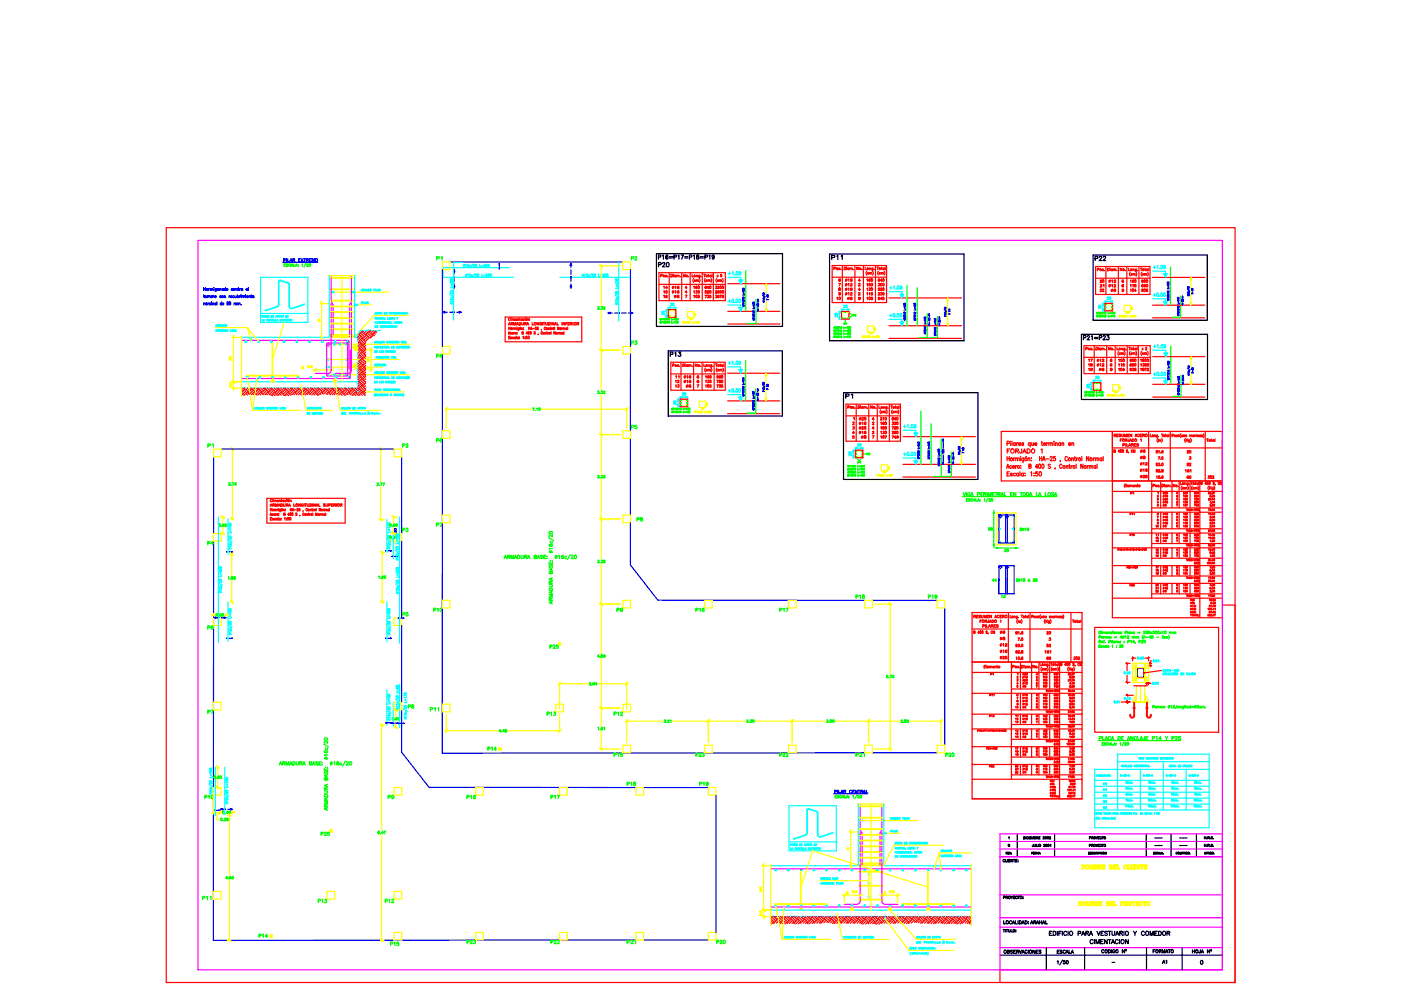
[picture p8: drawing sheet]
<svg xmlns="http://www.w3.org/2000/svg" width="297mm" height="210mm" viewBox="0 0 297 210" stroke-linecap="round" stroke-linejoin="round" font-family="sans-serif">
<defs><g id="words">
<text font-size="4" fill="#f00" x="138.6" y="57.9">P20</text>
<g font-size="4">
<text x="141.1" y="76.9">P13</text>
<text x="178.5" y="85.7">P1</text>
</g>
<text font-size="4" fill="#ff0" x="81.5" y="170.7">P9</text>
<g font-size="3.5" fill="#ff0">
<text x="91.7" y="56.4">P1</text>
<text x="133" y="56.4">P2</text>
<text x="66.3" y="69.5">Lb</text>
<text x="91.7" y="76.9">P4</text>
<text x="84.3" y="96">P2</text>
<text x="91.7" y="94.9">P6</text>
<text x="133" y="92.1">P5</text>
<text x="91.7" y="112.9">P7</text>
<text x="43" y="116.8">P4</text>
<text x="91" y="130.9">P10</text>
<text x="129.8" y="130.9">P9</text>
<text x="146.8" y="130.9">P16</text>
<text x="164.4" y="130.9">P17</text>
<text x="180.6" y="128.1">P18</text>
<text x="195.8" y="128.1">P19</text>
<text x="43" y="152.4">P7</text>
<text x="90.3" y="152">P11</text>
<text x="115" y="152.8">P13</text>
<text x="129.5" y="152.8">P12</text>
<text x="129.5" y="161.6">P15</text>
<text x="146.8" y="161.6">P23</text>
<text x="164.4" y="161.6">P22</text>
<text x="180.6" y="161.6">P21</text>
<text x="199.7" y="161.6">P20</text>
<text x="131.9" y="167.9">P18</text>
<text x="42" y="191.9">P11</text>
<text x="66.7" y="192.6">P13</text>
<text x="80.8" y="192.6">P12</text>
<text x="81.8" y="201.8">P15</text>
</g>
<g font-size="3.5" fill="#f00">
<text x="175.3" y="56.1">P11</text>
<text x="232.5" y="63.1">22</text>
<text x="139.3" y="68.1">30</text>
<text x="176" y="68.4">30</text>
<text x="142.5" y="81.5">11</text>
<text x="146.8" y="82.6">6</text>
<text x="146.8" y="81.5">6</text>
<text x="230" y="79">18</text>
<text x="144.6" y="87.1" transform="rotate(-90 144.6 87.1)">30</text>
<text x="183.8" y="96" transform="rotate(-90 183.8 96)">30</text>
<text x="250.8" y="97.4">20</text>
<text x="250.8" y="102.7">66</text>
<text x="221.2" y="141.1">66</text>
</g>
<g font-size="3.5">
<text x="231.4" y="56.4">P22</text>
<text x="245.5" y="205.7">A1</text>
</g>
<g font-size="3.5" fill="#0f0">
<text x="233.9" y="64.9">30</text>
<text x="133" y="74.1">P3</text>
<text x="43" y="96">P1</text>
<text x="134.1" y="111.8">P8</text>
<text x="85.4" y="114.3" transform="rotate(-90 85.4 114.3)">30</text>
<text x="209.5" y="124.5">44</text>
<text x="43" y="134.8">P6</text>
<text x="115.7" y="138.6">P25</text>
<text x="102.7" y="160.2">P14</text>
<text x="147.5" y="167.9">P19</text>
<text x="67" y="178.5">P25</text>
<text x="54" y="200">P14</text>
<text x="98.1" y="201.4">P23</text>
<text x="116.1" y="201.4">P22</text>
<text x="131.9" y="201.4">P21</text>
<text x="151" y="201.4">P20</text>
</g>
<g font-size="3.5" fill="#00f">
<text x="84.3" y="131.9">P5</text>
<text x="211.3" y="128.1">13</text>
</g>
<text font-size="3.5" fill="#0ff" x="85.7" y="151.3">P8</text>
<g font-size="3.1" fill="#0ff">
<text x="139.7" y="64.2">16</text>
<text x="141.1" y="66">30</text>
<text x="179.9" y="68.1">P6</text>
<text x="234.6" y="66.7" transform="rotate(-90 234.6 66.7)">30</text>
<text x="151" y="83.3">735</text>
<text x="231.4" y="81.5">30</text>
<text x="232.1" y="83.6" transform="rotate(-90 232.1 83.6)">30</text>
<text x="181" y="99.5">P1</text>
<text x="181.7" y="97.7" transform="rotate(-90 181.7 97.7)">30</text>
<text x="185.6" y="97.7" transform="rotate(-90 185.6 97.7)">P2</text>
</g>
<g font-size="3.1" fill="#f00">
<text x="144.3" y="64.2">7</text>
<text x="148.5" y="64.2">735</text>
<text x="177.1" y="62.8">8</text>
<text x="177.1" y="61.7">7</text>
<text x="181" y="62.8">4</text>
<text x="181" y="61.7">2</text>
<text x="182.7" y="62.8">130</text>
<text x="182.7" y="61.7">150</text>
<text x="185.2" y="62.8">520</text>
<text x="232.5" y="61">20</text>
<text x="237.1" y="61">6</text>
<text x="177.8" y="66.3">30</text>
<text x="142.2" y="83.3">13</text>
<text x="146.8" y="83.3">7</text>
<text x="230" y="79.7">19</text>
<text x="143.6" y="85">30</text>
<text x="184.1" y="93.1">2</text>
<text x="184.1" y="92.1">4</text>
<text x="250.8" y="99.8">52</text>
<text x="238.8" y="105.8">P1</text>
<text x="244.1" y="112.9">10</text>
<text x="244.5" y="108.7">5</text>
<text x="244.1" y="118.5">15</text>
<text x="244.1" y="117.8">14</text>
<text x="244.1" y="116.1">13</text>
<text x="244.1" y="123.1">19</text>
<text x="244.1" y="126.6">22</text>
<text x="221.5" y="136.9">3</text>
<text x="221.2" y="138.3">52</text>
<text x="209.2" y="144.3">P1</text>
<text x="218.7" y="149.9">4</text>
<text x="218.7" y="149.6">2</text>
<text x="218.7" y="148.9">4</text>
<text x="218.7" y="146.4">2</text>
<text x="218.7" y="145">2</text>
<text x="218.7" y="144.3">4</text>
<text x="214.5" y="154.5">13</text>
<text x="214.5" y="153.1">11</text>
<text x="214.5" y="151.3">10</text>
<text x="218.7" y="154.5">7</text>
<text x="218.7" y="153.8">6</text>
<text x="218.7" y="153.1">6</text>
<text x="214.5" y="161.2">19</text>
<text x="214.5" y="157.7">16</text>
<text x="218.7" y="161.2">9</text>
<text x="218.7" y="160.2">6</text>
<text x="218.7" y="157.7">7</text>
<text x="214.5" y="165.1">22</text>
<text x="218.7" y="165.1">9</text>
</g>
<g font-size="3.1" fill="#00f">
<text x="252.2" y="65.3" transform="rotate(-90 252.2 65.3)">36</text>
<text x="161.9" y="66.3" transform="rotate(-90 161.9 66.3)">48</text>
<text x="195.8" y="69.1">48</text>
<text x="252.2" y="81.8" transform="rotate(-90 252.2 81.8)">36</text>
<text x="159.5" y="85">48</text>
</g>
<g font-size="3.1" fill="#ff0">
<text x="145.3" y="69.1">23</text>
<text x="183.4" y="72">23</text>
<text x="200.7" y="69.5" transform="rotate(-90 200.7 69.5)">36</text>
<text x="237.8" y="67.7">23</text>
<text x="241.3" y="67" transform="rotate(-90 241.3 67)">23</text>
<text x="236.4" y="83.6">23</text>
<text x="147.8" y="87.8">23</text>
<text x="151.3" y="87.1" transform="rotate(-90 151.3 87.1)">23</text>
<text x="235.3" y="84.7">23</text>
<text x="186.3" y="101.6">23</text>
<text x="189.8" y="100.5" transform="rotate(-90 189.8 100.5)">23</text>
<text x="203.6" y="98.8" transform="rotate(-90 203.6 98.8)">48</text>
<text x="178.5" y="181.3">Lb</text>
</g>
<g font-size="3.1" fill="#0f0">
<text x="178.2" y="70.2">P7</text>
<text x="208.8" y="113.6">50</text>
<text x="212" y="118.2">30</text>
</g>
<text font-size="3.1" x="212.7" y="180.6">0</text>
<g font-size="2.6">
<text x="244.1" y="180.6">---</text>
<text x="249.1" y="180.6">---</text>
<text x="234.9" y="205.3">-</text>
</g>
</g></defs>
<g fill="none" stroke="#f00" stroke-width=".25">
<path d="M35.2 48.3h226.7v160h-226.7zM139.7 57.8h14.1v5.9h-14.1zM141.6 58.7h.1M141.9 57.8v5.9M144.5 57.8v5.9M145.3 58.2v.5l-.4-.5v.5M146 58.7h.1M146.3 57.8v5.9M146.7 58.2v.5h.3M147.1 59l-.2 .4 .2 .5M147.5 59.4l-.2-.1-.1 .2 .1 .2 .2-.1M147.6 58.5l.3-.1v.3"/>
<path d="M147.6 59.4l.2-.1 .1 .4M147.6 58.3v.4M147.6 59.3v.4M147.9 59.4l.2-.1v.4M148.3 59l.1 .4-.1 .5M148.4 58.3v.5l-.2 .1M148.4 58.4a.17 .17 0 0 0-.3 0 .17 .17 0 0 0 0 .3 .17 .17 0 0 0 .3-.1M148.6 58.7h.1M148.9 57.8v5.9M149.2 58.2h.4M149.4 58.2v.5M149.5 59l-.1 .4 .1 .5"/>
<path d="M149.9 59.4a.16 .16 0 0 0-.2 .1 .16 .16 0 0 0 .2 .2v-.1M150.1 59.4l.2-.1v.4M150.1 59.3v.4M150.1 58.3h.2M150.2 58.2l.1 .5M150.3 59.4l.2-.1 .1 .4M150.7 59l.2 .4-.2 .5M150.8 58.4a.17 .17 0 0 0-.3 0 .17 .17 0 0 0 0 .3 .17 .17 0 0 0 .3-.1M150.8 58.3v.4M151 58.2v.5M151.2 57.8v5.9M152 59l-.2 .4 .2 .5"/>
<path d="M152 58.3l.3 .4M152.3 58.3l-.3 .4M152.4 59.4a.16 .16 0 0 0-.3 0 .16 .16 0 0 0 0 .2 .16 .16 0 0 0 .2 .1l.1-.1M152.5 59.4l.2-.1 .1 .4M152.5 59.3v.4M152.8 59.4l.2-.1v.4M153 58.2h-.2v.2a.17 .17 0 0 1 .2 .1 .17 .17 0 0 1-.2 .2v-.1M153.2 59l.1 .4-.1 .5M176.4 58.8h11.6M176.4 56.3h11.6v7.8h-11.6zM178.6 56.3v7.8M181.3 56.3v7.8"/>
<path d="M182 56.6v.6l-.4-.6v.6M182.8 57.1h.1M183.1 56.3v7.8M183.4 56.6v.6h.3M183.8 57.5l-.2 .4 .2 .4M184.2 57.9a.16 .16 0 0 0-.2-.1 .16 .16 0 0 0-.1 .3 .16 .16 0 0 0 .2 0h.1M184.3 57.9l.2-.1 .1 .3M184.3 56.9l.3-.1v.4M184.3 56.8v.4M184.3 57.8v.3M184.6 57.9l.2-.1v.3M185 57.5l.2 .4-.2 .4"/>
<path d="M185.1 56.8v.5h-.2M185.1 56.9a.17 .17 0 0 0-.3 0 .17 .17 0 0 0 0 .2 .17 .17 0 0 0 .3 0M185.3 57.1h.1M185.6 56.3v7.8M185.9 56.6h.4M186.1 56.6v.6M186.2 57.5l-.1 .4 .1 .4M186.6 57.9a.16 .16 0 0 0-.2-.1 .16 .16 0 0 0 0 .3 .16 .16 0 0 0 .2 0M186.8 57.9l.2-.1v.3M186.8 57.8v.3M186.8 56.8h.2M186.9 56.6l.2 .6"/>
<path d="M187 57.9l.2-.1 .1 .3M187.4 57.5l.2 .4-.2 .4M187.5 56.9a.18 .18 0 0 0-.3 0 .18 .18 0 0 0 0 .2 .18 .18 0 0 0 .3 0M187.5 56.8v.4M187.7 56.6v.6M232.3 59h11.5M232.3 56.5h11.5v5.9h-11.5zM234.5 56.5v5.9M237.1 56.5v5.9M237.9 56.9v.5l-.4-.5v.5M238.6 57.4h.1M238.9 56.5v5.9"/>
<path d="M239.3 56.9v.5h.3M240.2 57.1h.3v.3M240.2 57v.4M240.5 58.1l.2-.1v.4M240.9 57.7l.1 .4-.1 .4M241 57l-.1 .5h-.2M241 57.1a.17 .17 0 0 0-.3 0 .17 .17 0 0 0 0 .2 .17 .17 0 0 0 .3 0M241.2 57.4h.1M241.5 56.5v5.9M241.8 56.9h.4M242 56.9v.5M242.1 57.7l-.2 .4 .2 .4"/>
<path d="M242.4 59.5a.18 .18 0 0 1-.3 .2 .16 .16 0 0 1 0-.3l.1-.1a.23 .23 0 0 1 .2 .3 .23 .23 0 0 1-.3 .2M242.5 58.1a.16 .16 0 0 0-.3 .1 .16 .16 0 0 0 .3 .1M242.7 58.1l.2-.1v.4M242.7 58v.4M242.7 57h.2M242.8 56.9l.1 .5M242.9 58.1l.2-.1v.4M243.3 57.7l.2 .4-.2 .4M243.4 57.1a.17 .17 0 0 0-.3 0 .17 .17 0 0 0 0 .2 .17 .17 0 0 0 .3 0M243.4 57v.4M243.6 56.9v.5M244.4 58.8h11"/>
<path d="M76.2 70.9l.7 .7M76.2 72.5l-.3 .4M76.2 72.4l.7 .7M76.2 71.1l-.4 .4M76.2 73.8l.7 .7M76.2 75.2l.7 .7M76.2 76.8l-.3 .4M76.2 74l-.3 .3M76.2 75.4l-.3 .3M76.2 78.1l.7 .7M76.2 78.2l-.3 .4M76.2 79.7l-.3 .3"/>
<path d="M76.2 76.6l.7 .8M76.2 79.5l.7 .7M76.5 72.1l.7 .7M76.5 72.8l-.6 .6M76.5 71.4l-.6 .6M76.5 70.6l.7 .8M76.5 73.5l.7 .7M76.5 74.9l.7 .8M76.5 75.7l-.6 .6M76.5 74.2l-.6 .6M76.5 77.8l.7 .7M76.5 78.5l-.6 .6"/>
<path d="M76.5 77.1l-.6 .6M76.5 79.9l-.6 .7M76.5 79.2l.7 .7M76.5 76.4l.7 .7M76.8 73.1l-.7 .7M76.8 71.6l-.7 .8M76.8 71.8l.7 .7M76.8 70.4l.7 .7M76.8 70.2l-.7 .7M76.8 73.3l.7 .7M76.8 75.9l-.7 .7M76.8 74.7l.7 .7"/>
<path d="M76.8 74.5l-.7 .7M76.8 79l.7 .7M76.8 78.8l-.7 .7M76.8 77.4l-.7 .7M76.8 77.5l.7 .7M76.8 76.1l.7 .7M76.9 70.1v.1M77.2 70.1l-.3 .3M77.5 74.1l-.6 .6M77.5 75.2h.1M77.5 75.5l-.6 .6M77.5 74.6l-.3 .3"/>
<path d="M77.5 76.1l-.3 .3M77.5 73.7v.1M77.5 72.7l-.6 .6M77.5 73.2l-.3 .3M77.5 78.4l-.6 .6M77.5 79.5h.1M77.5 78.9l-.3 .3M77.5 77.5l-.3 .3M77.5 76.6h.1M77.5 77l-.6 .5M77.5 78v.1M77.5 79.8l-.6 .6"/>
<path d="M77.7 70.9l.7 .7M77.7 71.1l-.8 .7M77.8 70.1l-.6 .5M77.9 70.6l.8 .8M77.9 71.4l-.7 .7M78.2 70.4l.7 .7M78.2 71.6l-.7 .8M78.2 70.2l-.7 .7M78.3 70.1l.1 .1M78.6 70.2l-.2 .2M79.1 71.1l-.6 .6M79.1 70.9l.3 .3"/>
<path d="M79.1 70.2l-.4 .4M79.4 70.6l.2 .3M79.6 70.2l-.7 .7M79.6 70.4l.2 .1M79.8 70.2h.1M79.8 70.4h.1M107.1 67.2h16.2v5.3h-16.2zM107.8 68.9l.2-.5 .2 .5M107.8 70.9l.1-.6 .2 .6M107.8 70.7h.2M107.9 71.6h.1M107.9 69.4v.5"/>
<path d="M107.9 69.6h.2M107.9 68.7h.2M108.1 71.3h-.2v.5h.2M108.1 69.4v.5M108.2 67.5a.19 .19 0 0 0-.2-.1 .19 .19 0 0 0-.2 .2v.1a.19 .19 0 0 0 .2 .3 .19 .19 0 0 0 .2-.2M108.3 67.4h.1M108.4 68.6h.3v-.2h-.3v.5M108.4 67.6v.4M108.4 70.6l-.1-.1-.1 .1 .1 .2h.1M108.5 71.6l-.2-.1 .2 .2h-.2M108.5 68.6l.2 .3M108.5 67.7l.3-.1v.4"/>
<path d="M108.5 67.6v.4M108.6 70.6h.2v-.1l-.2 .2 .1 .2 .1-.1M108.7 69.5v.4M108.8 67.7l.3-.1v.4M108.9 69.5l-.2 .2M108.9 71.6a.16 .16 0 0 0-.2-.1 .16 .16 0 0 0 0 .3 .16 .16 0 0 0 .2 0v-.1M108.9 68.9v-.5l.2 .5 .3-.5v.5M109 70.5v.4M109 69.6h.2v.3M109 69.5v.4M109.1 70.5l-.1 .1M109.2 69.6h.2v.3"/>
<path d="M109.2 67.7h.3v-.1a.17 .17 0 0 0-.2 .1 .17 .17 0 0 0 0 .2 .17 .17 0 0 0 .2 0M109.3 71.6a.16 .16 0 0 0-.2-.1 .16 .16 0 0 0 0 .3 .16 .16 0 0 0 .2 0v-.1M109.3 71.5v.3M109.5 68.9l.2-.5 .2 .5M109.5 71.3v.5M109.6 68.7h.2M109.6 69.4h.1M109.6 70.5h.1M109.6 70.8h.1M109.6 69.6v.3M109.7 67.7l.2-.1 .1 .4M109.7 67.6v.4"/>
<path d="M109.9 71.6a.16 .16 0 0 0-.2-.1 .16 .16 0 0 0 0 .3 .16 .16 0 0 0 .2 0v-.1M109.9 71.5v.3M110 69.5v.5l-.2 .1M110 69.6l-.1-.1-.1 .2v.2l.2-.1M110.1 68.4l.3 .1-.1 .4h-.2zM110.1 71.5h.1M110.1 71.8h.1M110.1 67.6h.2M110.2 67.4l.1 .6M110.4 69.4l-.2 .1M110.6 69.6h.2v.3M110.6 69.5v.4"/>
<path d="M110.6 68.4v.4l.2 .1 .2-.1v-.4M110.7 70.6h.2l.1-.2-.3-.1v.6l.3-.1-.1-.2M110.7 67.7a.17 .17 0 0 0-.2-.1 .17 .17 0 0 0 0 .3 .17 .17 0 0 0 .2 0M110.7 67.6v.4M110.9 71.4l.1-.1v.5M111 69.8h.1M111 69.5h.1M111.2 67.7a.16 .16 0 0 0-.2-.1 .16 .16 0 0 0-.1 .3 .16 .16 0 0 0 .2 0h.1M111.2 68.6h.3l.1-.2h-.4v.5M111.3 71.5h.1M111.3 71.8h.1M111.3 67.4h.1"/>
<path d="M111.3 67.6v.4M111.4 68.6l.2 .3M111.7 68.9l.2-.5 .2 .5M111.7 71.3h-.2v.2a.17 .17 0 0 1 .2 0 .17 .17 0 0 1 0 .3 .17 .17 0 0 1-.2-.1M111.8 68.7h.2M111.8 67.4l-.2 .1M111.9 70.7h-.4l.2-.4v.6M112 67.7l.3-.1v.4M112 67.6v.4M112.1 69.6h.3M112.1 69.4v.5M112.4 69.4v.5"/>
<path d="M112.5 69.9l.2-.5 .1 .5M112.6 69.7h.2M112.8 68.4v.5h.3M112.9 69.7h.4M113.5 69.5l.1-.1 .1 .1-.2 .4h.3M113.5 70.4h-.3l.3 .2v.2h-.3M114.1 69.4h-.2v.2a.16 .16 0 0 1 .2 0 .16 .16 0 0 1 0 .2 .16 .16 0 0 1-.2 0M114.1 70.8v.2M114.2 68.4v.5l-.3-.5v.5M114.8 69.9v.1M114.8 68.5a.23 .23 0 0 0-.3-.1 .23 .23 0 0 0-.1 .3 .2 .2 0 0 0 .2 .2 .2 .2 0 0 0 .2-.2h-.1M115 70.5l-.2-.2-.1 .2 .1 .3 .2-.1"/>
<path d="M115 68.4v.5M115.2 68.4h.3M115.3 68.4v.5M115.6 70.6l.1-.1 .1 .4M115.6 70.5v.4M115.7 68.4v.4l.1 .1 .2-.1v-.4M115.7 69.5a.16 .16 0 0 0-.2-.1 .16 .16 0 0 0-.1 .2v.1a.16 .16 0 0 0 .1 .2 .16 .16 0 0 0 .2-.1M115.9 70.5h.1M116 70.3l.1 .6M116.2 70.5v.4M116.3 68.4h.2a.29 .29 0 0 1 .1 .3 .29 .29 0 0 1-.2 .2h-.1zM116.3 69.6h.2v.3"/>
<path d="M116.3 69.5v.4M116.4 70.5l-.2 .1M116.6 69.5h.2M116.7 69.4l.1 .5M116.8 68.4v.5M116.8 70.3v.6M116.9 69.5v.4M117.1 69.5l-.2 .2M117.4 68.4v.5l-.4-.5v.5M117.5 68.9l.3-.5 .2 .5M117.6 69.4v.5M117.6 68.7h.3"/>
<path d="M117.7 70.3v.6l-.3-.6v.6M118.1 68.4v.5h.3M118.3 70.5v.4M118.5 70.5l-.2 .1M118.5 69.4v.5l-.3-.5v.5M118.6 70.6l.2-.1v.4M118.6 70.5v.4M118.8 70.6l.2-.1v.4M119.1 69.5v.4M119.1 68.4v.5M119.2 69.5l-.1 .2M119.3 69.6h.2l.1 .3"/>
<path d="M119.3 69.5v.4M119.4 70.6l-.1-.1-.1 .1v.2h.2M119.4 70.5v.4M119.6 69.6h.2v.3M119.6 70.3v.6M119.7 68.4v.5l-.4-.5v.5M119.9 68.6h.2M120.2 69.6l-.2-.1-.1 .2 .1 .2 .2-.1M120.2 69.5v.4M120.3 68.4h-.4v.5M120.4 69.4v.5M120.4 68.6h.2"/>
<path d="M120.8 68.4h-.4v.5h.4M120.9 68.6h.4v-.2h-.4v.5M121.1 68.6l.2 .3M121.5 68.4v.5M122.3 68.6h.4v-.2h-.4v.5M122.5 68.6l.2 .3M139.7 60.3h14.1M142.2 76.8h11.6v5.9h-11.6zM142.2 79.3h11.6M144.4 76.8v5.9M147.1 76.8v5.9M147.8 77.2v.5l-.4-.5v.5"/>
<path d="M148.9 76.8v5.9M149.2 77.2v.5h.3M150.1 77.4l.2-.1 .1 .4M150.1 77.3v.4M150.8 78l.1 .4-.1 .5M150.9 77.3v.5l-.2 .1M150.9 77.4a.17 .17 0 0 0-.3 0 .17 .17 0 0 0 0 .2 .17 .17 0 0 0 .3 0M151.1 77.7h.1M151.4 76.8v5.9M151.7 77.2h.4M151.9 77.2v.5M152 78l-.1 .4 .1 .5"/>
<path d="M152.3 79.8l-.3 .1 .1-.3a.24 .24 0 0 1 .2 .3 .24 .24 0 0 1-.3 .2M152.4 78.4a.16 .16 0 0 0-.2 0 .16 .16 0 0 0 0 .2 .16 .16 0 0 0 .2 0M152.6 78.4l.2-.1v.4M152.6 78.3v.4M152.6 77.3h.2M152.7 77.2l.2 .5M152.8 79.7h-.1a.24 .24 0 0 0-.3 .2 .24 .24 0 0 0 .4 .2 .16 .16 0 0 0-.1-.2 .16 .16 0 0 0-.2 .1M152.8 78.4l.3-.1v.4M153.2 78l.2 .4-.2 .5M153.3 77.4a.17 .17 0 0 0-.3 0 .17 .17 0 0 0 0 .2 .17 .17 0 0 0 .3 0M153.3 77.3v.4M153.4 62.6h-.3v.2a.18 .18 0 0 1 .3 0 .18 .18 0 0 1 0 .3 .18 .18 0 0 1-.3-.1"/>
<path d="M153.5 77.2v.5M154.3 79.1h11M154.3 66h11.1M154.3 68.7h11.1M154.3 60.1h11.1M188.5 71.7h15.4M188.5 63.2h15.4M188.5 69.1h15.4M229.8 73.3h14.1v5.9h-14.1zM229.8 75.8h14.1M230.2 73.9h.3v-.2h-.3v.5M231.5 73.9h-.3l.3 .3-.3-.1"/>
<path d="M231.7 74.1h.1M232 73.3v5.9M232.4 73.7a.29 .29 0 0 1 .3 .1 .29 .29 0 0 1-.1 .4h-.2zM232.9 73.7h.1M232.9 73.9v.3M233.4 73.9a.18 .18 0 0 0-.3 0 .18 .18 0 0 0 0 .2 .18 .18 0 0 0 .3 0M233.4 73.8v.4M233.6 73.9l.2-.1v.4M233.6 73.8v.4M233.7 77.2l.2-.1 .1 .2-.3 .3h.4M233.7 76.3l.1-.2 .2 .1-.3 .5h.4M233.8 73.9l.2-.1 .1 .4"/>
<path d="M234.3 74.1h.1M234.6 73.3v5.9M235.4 73.7v.5l-.4-.5v.5M235.7 77.2v-.1a.24 .24 0 0 0-.3 .3 .24 .24 0 0 0 .3 .2 .17 .17 0 0 0-.1-.3 .17 .17 0 0 0-.2 .2M235.7 76.2a.24 .24 0 0 0-.3 .2 .24 .24 0 0 0 .3 .2 .17 .17 0 0 0-.1-.3 .17 .17 0 0 0-.2 .2M235.8 78.2a.17 .17 0 0 1-.2 .2 .17 .17 0 0 1-.2-.1 .17 .17 0 0 1 .2-.2 .24 .24 0 0 1 .2 .3 .24 .24 0 0 1-.4 .1M236.1 74.1h.1M236.4 73.3v5.9M236.8 73.7v.5h.3M237.2 74.5l-.2 .4 .2 .4M237.2 78.2l.1-.1v.5M237.2 77.2l.1-.1v.5"/>
<path d="M237.2 76.2l.1-.1v.6M237.6 74.9a.16 .16 0 0 0-.3-.1 .16 .16 0 0 0 0 .3h.3M237.7 77.2l.1-.1v.5M237.7 73.9h.3v.3M237.7 74.9l.2-.1 .1 .4M237.7 73.8v.4M237.7 74.8v.4M237.9 76.1h-.3v.3a.17 .17 0 0 1 .3 0 .17 .17 0 0 1 0 .2 .17 .17 0 0 1-.3 0M238 74.9l.2-.1v.4M238.4 77.1h-.3v.2a.18 .18 0 0 1 .3 0 .18 .18 0 0 1-.1 .3 .18 .18 0 0 1-.2-.1M238.4 74.5l.1 .4-.1 .4M238.4 78.4h-.4l.3-.3v.5"/>
<path d="M238.5 73.8v.5l-.2 .1M238.5 73.9a.18 .18 0 0 0-.3 0 .18 .18 0 0 0 0 .2 .18 .18 0 0 0 .3 0M238.7 74.1h.1M239 73.3v5.9M239.3 73.7h.4M239.5 73.7v.5M239.6 74.5l-.1 .4 .1 .4M239.9 78.2a.16 .16 0 0 1-.2 .2 .16 .16 0 0 1-.1-.3h.1a.23 .23 0 0 1 .2 .3 .23 .23 0 0 1-.3 .1M239.9 77.2v-.1a.24 .24 0 0 0-.3 .3 .24 .24 0 0 0 .3 .2 .16 .16 0 0 0-.1-.3 .16 .16 0 0 0-.2 .2M239.9 76.3a.16 .16 0 0 1-.2 .2 .16 .16 0 0 1-.1-.3 .16 .16 0 0 1 .2 0l.1 .4h-.3M240 74.9a.16 .16 0 0 0-.2-.1 .16 .16 0 0 0 0 .3h.2M240.1 78.1h.3l-.2 .2h.2a.17 .17 0 0 1-.1 .3 .17 .17 0 0 1-.2-.1"/>
<path d="M240.2 74.9l.2-.1v.4M240.2 74.8v.4M240.2 73.8h.2M240.3 73.7l.1 .5M240.4 77.3l-.3 .1 .1-.3a.24 .24 0 0 1 .2 .3 .24 .24 0 0 1-.3 .2M240.4 74.9l.3-.1v.4M240.8 60.3h-.2v.2a.18 .18 0 0 1 .2 0 .18 .18 0 0 1 0 .3 .18 .18 0 0 1-.3-.1M240.8 78.1a.24 .24 0 0 0-.3 .2 .24 .24 0 0 0 .3 .3v-.3l-.3 .1M240.8 74.5l.2 .4-.2 .4M240.9 61.6h-.4l.3-.3v.5M240.9 73.9a.18 .18 0 0 0-.3 0 .18 .18 0 0 0 0 .2 .18 .18 0 0 0 .3 0M240.9 73.8v.4"/>
<path d="M241.1 73.7v.5M241.3 73.3v5.9M241.9 78.2l.1-.1v.5M241.9 77.2l.1-.1v.5M241.9 76.2l.1-.1v.6M242 74.5l-.1 .4 .1 .4M242.1 73.8l.2 .4M242.3 78.1l.3 .3-.1 .2h-.2v-.2l.3-.2zM242.3 77.1h.3l-.2 .2h.1a.17 .17 0 0 1 0 .3 .17 .17 0 0 1-.2-.1M242.3 76.2l.2 .4h-.2l.3-.3zM242.3 73.8l-.2 .4M242.4 61.5a.16 .16 0 0 1-.2 .1 .16 .16 0 0 1-.2-.2 .16 .16 0 0 1 .2-.1 .28 .28 0 0 1 .2 .3 .28 .28 0 0 1-.3 .2v-.1"/>
<path d="M242.4 60.4l-.1-.1a.24 .24 0 0 0-.2 .3 .24 .24 0 0 0 .2 .2l.1-.1a.16 .16 0 0 0-.1-.2 .16 .16 0 0 0-.2 .2M242.5 74.9a.16 .16 0 0 0-.3 0 .16 .16 0 0 0 0 .2 .16 .16 0 0 0 .3 0M242.6 61.3h.2v.2a.17 .17 0 0 1 0 .3 .17 .17 0 0 1-.3-.1M242.6 74.9l.3-.1v.4M242.6 74.8v.4M242.7 78.1h.4l-.3 .5M242.8 77.1l.2 .3a.16 .16 0 0 1 0 .2 .16 .16 0 0 1-.2 0 .16 .16 0 0 1-.1-.2l.3-.2zM242.8 60.5l-.1 .1a.17 .17 0 0 1-.2-.1 .17 .17 0 0 1 .2-.2 .29 .29 0 0 1 .1 .3 .29 .29 0 0 1-.2 .2M242.9 74.9l.2-.1v.4M242.9 73.8l.2-.1-.2 .5h.2M243.2 78.2l.3-.1-.3 .5h.3M243.3 74.5l.1 .4-.1 .4"/>
<path d="M243.3 61.4v-.1a.25 .25 0 0 0-.3 .2 .25 .25 0 0 0 .3 .3v-.1a.16 .16 0 0 0-.1-.2 .16 .16 0 0 0-.2 .1M244.4 67.4h11M244.4 64.7h11M244.4 75.6h11.1M51.2 82.5l.3 .3M51.2 83.1h.1M51.2 83.4l.4 .4M51.5 82.3l.3 .2M51.8 82.3v.1M52 82.4l.7 .7M52 82.5l-.8 .7M52.2 82.8l-.7 .7"/>
<path d="M52.2 83.5l.3 .2M52.4 82.3l.5 .5M52.5 83.1l-.7 .7M52.5 83.2l.4 .5M52.9 82.3l.3 .2M53.3 82.3l-.1 .1M53.4 82.4l.7 .7M53.4 82.5l-.7 .7M53.6 83.5l.2 .2M53.6 82.8l-.7 .7M53.9 82.3l.5 .5M53.9 83.2l.5 .5"/>
<path d="M53.9 83.1l-.6 .6M54.4 82.3l.2 .2M54.7 82.3l-.1 .1M54.8 82.4l.7 .7M54.8 82.5l-.7 .7M55.1 83.5l.2 .2M55.1 82.8l-.7 .7M55.3 82.3l.5 .5M55.3 83.2l.5 .5M55.3 83.1l-.6 .6M55.8 82.3l.3 .2M56.1 82.3v.1"/>
<path d="M56.2 82.4l.7 .7M56.2 82.5l-.7 .7M56.5 83.5l.2 .2M56.5 82.8l-.7 .7M56.7 82.3l.5 .5M56.8 83.2l.5 .6M56.8 83.1l-.7 .6M57.2 82.3l.3 .2M57.6 82.3l-.1 .1M57.7 82.4l.7 .7M57.7 83.8l.1 .1M57.7 82.5l-.8 .7"/>
<path d="M57.9 83.5l.4 .4M57.9 82.8l-.7 .7M58.1 82.3l.6 .5M58.2 83.2l.6 .6M58.2 83.1l-.7 .7M58.7 82.3l.2 .2M59 82.3l-.1 .1M59.1 83.8h.1M59.1 82.4l.7 .7M59.1 82.5l-.7 .7M59.4 83.5l.2 .3M59.4 82.8l-.7 .7"/>
<path d="M59.6 82.3l.5 .5M59.6 83.1l-.7 .7M59.6 83.2l.6 .7M60.1 82.3l.3 .2M60.4 82.3v.1M60.5 82.4l.7 .7M60.5 83.8l.1 .1M60.5 82.5l-.7 .7M60.8 83.5l.4 .4M60.8 82.8l-.7 .7M61 82.3l.5 .5M61.1 83.2l.5 .6"/>
<path d="M61.1 83.1l-.7 .7M61.5 82.3l.3 .2M61.9 82.3l-.1 .1M62 82.4l.7 .7M62 82.5l-.8 .7M62.2 83.5l.2 .2M62.2 82.8l-.7 .7M62.4 82.3l.5 .5M62.5 83.1l-.7 .6M62.5 83.2l.4 .5M63 82.3l.2 .2M63.3 82.3l-.1 .1"/>
<path d="M63.4 82.4l.7 .7M63.4 82.5l-.7 .7M63.7 83.5l.2 .2M63.7 82.8l-.8 .7M63.8 82.3l.6 .5M63.9 83.2l.5 .5M63.9 83.1l-.6 .6M64.4 82.3l.2 .2M64.7 82.3l-.1 .1M64.8 82.4l.7 .7M64.8 82.5l-.7 .7M65.1 83.5l.1 .2"/>
<path d="M65.1 82.8l-.7 .7M65.3 82.3l.5 .5M65.3 83.1l-.6 .6M65.3 83.2l.5 .5M65.8 82.3l.3 .2M66.1 82.3v.1M66.2 82.4l.8 .7M66.2 82.5l-.7 .7M66.5 82.8l-.7 .7M66.5 83.5l.2 .2M66.7 82.3l.5 .5M66.8 83.1l-.7 .6"/>
<path d="M66.8 83.2l.5 .6M67.2 82.3l.3 .2M67.6 82.3l-.1 .1M67.7 82.4l.7 .7M67.7 82.5l-.7 .7M67.9 83.5l.2 .1M67.9 82.8l-.7 .7M68.1 82.3l.6 .5M68.2 83.1l-.7 .7M68.2 83.2l.3 .3M68.7 82.3l.2 .2M69 82.3l-.1 .1"/>
<path d="M69.1 82.4l.7 .7M69.1 82.5l-.7 .7M69.4 82.8l-.7 .7M69.4 83.5l.1 .1M69.6 82.3l.5 .5M69.6 83.1l-.4 .5M69.6 83.2l.5 .5M70.1 82.3l.2 .2M70.4 82.3l-.1 .1M70.5 82.4l.7 .7M70.5 82.5l-.7 .7M70.8 83.5l.2 .2"/>
<path d="M70.8 82.8l-.7 .7M71 82.3l.5 .5M71.1 83.1l-.7 .6M71.1 83.2l.4 .5M71.5 82.3l.3 .2M71.8 82.3v.1M72 82.4l.7 .7M72 82.5l-.8 .7M72.2 82.8l-.7 .7M72.2 83.5l.3 .3M72.4 82.3l.5 .5M72.5 83.1l-.7 .6"/>
<path d="M72.5 83.2l.6 .6M73 82.3l.2 .2M73.3 82.3l-.1 .1M73.4 82.4l.7 .7M73.4 82.5l-.7 .7M73.6 83.5l.2 .2M73.6 82.8l-.7 .7M73.9 82.3l.5 .5M73.9 83.1l-.7 .7M73.9 83.2l.5 .5M74.4 82.3l.2 .2M74.7 82.3l-.1 .1"/>
<path d="M74.8 82.4l.7 .7M74.8 82.5l-.7 .7M74.8 83.8l.1 .1M75.1 83.5l.3 .4M75.1 82.8l-.7 .7M75.3 82.3l.5 .5M75.4 83.1l-.8 .7M75.4 83.2l.5 .6M75.8 82.3l.3 .2M76.2 82.4l.7 .7M76.2 83.8h.1M76.2 80.9l.7 .7"/>
<path d="M76.2 81.1l-.3 .3M76.2 82.5l-.7 .7M76.5 82.1l.7 .7M76.5 80.7l.7 .7M76.5 81.4l-.6 .6M76.5 83.5l.3 .3M76.5 82.8l-.7 .7M76.6 81.8l.2-.2-.7 .8M76.8 80.2l-.7 .7M76.8 80.4l.7 .7M76.8 83.1l-.7 .7M76.8 83.2l.6 .6"/>
<path d="M76.8 81.8l.7 .7M77.5 80.9h.1M77.5 81.2l-.6 .6M77.5 80.3l-.3 .4M77.5 82.3v.1M77.5 81.8l-.3 .3M77.5 83.7v.1M77.5 83.2l-.3 .3M77.5 82.7l-.6 .5M154.3 85h11M154.3 87.7h11M179.4 88.2h11.5"/>
<path d="M179.4 85.7h11.5v7.8h-11.5zM180.8 89.6l.3-.1-.3 .5h.3M180.8 90.5h.3l-.1 .2a.18 .18 0 0 1 .1 .2 .18 .18 0 0 1-.3 .1v-.1M180.9 88.6l.2-.1v.6M181.1 91.8h-.4l.3-.4v.6M181.5 85.7v7.8M182.5 91.5l-.3 .5M182.5 90.5l-.3 .5M182.5 89.5l-.3 .5M182.5 88.5l-.3 .6M182.7 90.6l.1-.1 .3 .1-.4 .4h.4M182.7 88.6l.3-.1 .1 .2-.4 .4h.4"/>
<path d="M182.8 91.5l.1-.1v.6M182.8 89.6l.1-.1v.5M183.4 86.3l.2-.1 .1 .4M183.6 88.5h-.3v.2a.2 .2 0 0 1 .3 0 .2 .2 0 0 1-.1 .3 .2 .2 0 0 1-.3 0M183.9 86.5h.1M184.2 85.7v7.8M184.9 86v.6l-.3-.6v.6M185.3 88.9h-.4l.3-.4v.6M185.7 86.5h.1M186 85.7v7.8M186.4 86v.6h.3M186.7 88.6l.2-.1 .1 .2-.3 .4h.3"/>
<path d="M186.7 86.9l-.1 .4 .1 .4M187.1 87.3a.16 .16 0 0 0-.2-.1 .16 .16 0 0 0 0 .3 .16 .16 0 0 0 .2 0M187.2 88.6l.1-.1v.6M187.3 87.3l.2-.1v.3M187.3 86.3l.2-.1 .1 .4M187.3 86.2v.4M187.3 87.2v.3M187.5 87.3l.2-.1 .1 .3M187.6 92.4h.4l-.3 .5M187.9 86.9l.2 .4-.2 .4M188.1 86.2v.4l-.3 .1M188.1 86.3a.18 .18 0 0 0-.3 0 .18 .18 0 0 0 0 .2 .18 .18 0 0 0 .3 0"/>
<path d="M188.3 86.5h.1M188.6 85.7v7.8M188.9 86h.3M189 86v.6M189.1 92.4h.4l-.3 .5M189.1 90.5h.4l-.3 .5M189.2 91.6l.1-.2 .1 .1-.3 .5h.4M189.2 89.5h.2l-.1 .2a.17 .17 0 0 1 .1 .3 .17 .17 0 0 1-.3-.1M189.2 88.5l.1 .2a.16 .16 0 0 1 .1 .3 .16 .16 0 0 1-.2 0 .16 .16 0 0 1 .1-.3l.1-.1zM189.2 86.9l-.2 .4 .2 .4M189.6 87.3l-.2-.1a.18 .18 0 0 0-.1 .2 .18 .18 0 0 0 .2 .1h.1M189.6 90.6l.1-.1 .2 .1-.3 .4h.3"/>
<path d="M189.6 89.6l.1-.1 .2 .1-.3 .4h.3M189.7 87.3l.3-.1v.3M189.7 87.2v.3M189.8 86.2h.2M189.9 86l.1 .6M189.9 91.5a.23 .23 0 0 0-.3 .2 .23 .23 0 0 0 .3 .2l-.1-.3-.2 .2M190 88.9h-.4l.3-.4v.6M190 92.8h-.4l.3-.4v.5M190 87.3l.2-.1v.3M190.4 86.9l.1 .4-.1 .4M190.4 92.6a.16 .16 0 0 1-.2 .1 .16 .16 0 0 1-.1-.3 .16 .16 0 0 1 .3 .1v.3l-.3 .1M190.4 86.3a.18 .18 0 0 0-.2 0 .18 .18 0 0 0 0 .2 .18 .18 0 0 0 .2 0"/>
<path d="M190.4 86.2v.4M190.6 86v.6M191.4 92.6h15.4M191.4 98.5h15.4M212.3 91.5h46.9v10.5h-46.9zM213.4 99.3l.3-.9 .2 .9M213.5 99h.3M213.5 94h.4l.1-.3-.5-.2v1M213.5 96.8v.9M213.5 97.2h.5M213.5 95.6h.4M214 96.8v.9"/>
<path d="M214.1 95.2h-.6v.9M214.2 93.6h.1M214.3 93.9v.6M214.5 98.8h-.1a.25 .25 0 0 0-.3 .2 .25 .25 0 0 0 .4 .2M214.6 93.5v1M214.7 99h.4l-.1-.2a.25 .25 0 0 0-.3 .2 .25 .25 0 0 0 .4 .2M214.9 97.1v.6M215.2 97.1l-.3 .3M215.3 94a.25 .25 0 0 0-.4 0 .25 .25 0 0 0 0 .3 .25 .25 0 0 0 .4 0M215.3 93.9v.6M215.3 98.7v.6M215.3 95.6h.6v-.3l-.2-.1h-.4v.9"/>
<path d="M215.4 97.3l.3-.2v.6M215.4 97.1v.6M215.5 93.9v.6M215.6 98.7l-.3 .3M215.6 95.6l.3 .5M215.7 97.3l.4-.2v.6M215.8 93.9l-.3 .2M216 94.1h.4v-.1a.26 .26 0 0 0-.4 0 .26 .26 0 0 0 .1 .4 .26 .26 0 0 0 .3-.1M216.4 98.7h.1M216.4 99.2h.1M216.4 96.8h.1M216.4 97.1v.6"/>
<path d="M216.6 95.2v.8h-.3l-.1-.2M216.8 96.1l.4-.9 .4 .9M217 95.8h.4M217 94l-.3-.1v.2l.3 .2-.1 .2-.3-.2M217.1 97.1l-.1 .8-.3 .1M217.1 97.2l-.1-.1a.27 .27 0 0 0-.4 .3 .27 .27 0 0 0 .4 .3l.1-.1M217.7 96.8l-.4 .2M217.8 95.2h.3a.46 .46 0 0 1 .3 .4 .46 .46 0 0 1-.3 .5h-.3zM218 97.3l.3-.2v.6M218 97.1v.6M218.2 98.8h.4v-.3l-.4-.1v.9h.4v-.3l-.2-.2M218.4 94a.26 .26 0 0 0-.3 0 .26 .26 0 0 0 0 .3 .26 .26 0 0 0 .3 0"/>
<path d="M218.4 93.9v.9M218.7 97.1h.1M218.7 97.6h.1M218.7 93.9l.1 .5 .3-.1M219.1 93.9v.6M219.4 94.1h.4v-.1a.26 .26 0 0 0-.4 0 .26 .26 0 0 0 .1 .4 .26 .26 0 0 0 .3-.1M220 99h-.5l.4-.6v.9M220.3 98.5a.4 .4 0 0 1 .4 .4 .4 .4 0 0 1-.4 .4zM220.4 97.2h.5M220.4 96.8v.9M220.7 95.3l.2-.1v.9M220.8 93.9h.2"/>
<path d="M220.9 93.5v.9l.2 .1M220.9 96.8v.9M221 98.5a.4 .4 0 0 1 .4 .4 .4 .4 0 0 1-.4 .4zM221.1 97.7l.2-.9 .3 .9M221.2 97.4h.3M221.2 94.1h.5l-.1-.1a.25 .25 0 0 0-.3 0 .25 .25 0 0 0 0 .3 .25 .25 0 0 0 .4 0M221.8 97.3h.6M221.9 93.9v.6M222.2 93.9l-.3 .2M222.4 94l.4-.1v.6M222.4 93.9v.6M222.7 97l.1-.2 .3 .2-.5 .7h.5"/>
<path d="M222.7 98.5l-.1-.1-.4 .1 .5 .4v.4l-.5-.1M222.8 94l.3-.1 .1 .6M223.4 93.6h.1M223.5 93.9v.6M223.7 99.3v.2M223.7 96.8h-.3v.4a.27 .27 0 0 1 .3 0 .27 .27 0 0 1 0 .4 .27 .27 0 0 1-.4-.1M223.8 94l.3-.1 .1 .6M223.8 93.9v.6M224.8 97.7v.2M224.9 94a.26 .26 0 0 0-.4 0 .26 .26 0 0 0 0 .3 .26 .26 0 0 0 .4 0M224.9 93.9v.6M225.2 94l.3-.1v.6"/>
<path d="M225.2 93.9v.6M225.2 98.6a.26 .26 0 0 0-.3-.2 .26 .26 0 0 0-.2 .4v.2a.26 .26 0 0 0 .2 .3 .26 .26 0 0 0 .3-.2M226 98.9l.4-.1v.5M226 98.7v.6M226.3 97a.27 .27 0 0 0-.3-.2 .27 .27 0 0 0-.2 .3v.3a.27 .27 0 0 0 .2 .3 .27 .27 0 0 0 .3-.2M226.6 94.1h.4v-.1a.26 .26 0 0 0-.4 0 .26 .26 0 0 0 0 .4 .26 .26 0 0 0 .4-.1M226.6 98.7h.3M226.7 98.4v.9h.2M227.1 98.7v.6M227.2 97.3l.3-.2 .1 .6M227.2 97.1v.6M227.3 94l.3-.1 .1 .6"/>
<path d="M227.3 93.9v.6M227.4 98.7l-.3 .3M227.8 97.1h.2M227.9 96.8v.7l.2 .2M228.2 98.4v.9M228.3 97.1v.6M228.5 97.1l-.2 .3M229.4 96.8v.9M229.6 98.4v.9l-.5-.9v.9M230.5 98.7v.6M230.8 98.7l-.3 .3M230.9 96.8v.9l-.5-.9v.9"/>
<path d="M231 98.9l.3-.1v.5M231 98.7v.6M231.3 98.9l.4-.1v.5M231.8 81.1h1.6v1.6h-1.6zM231.8 97.1v.6M232.1 97.1l-.3 .3M232.2 97.3l.4-.2v.6M232.2 97.1v.6M232.3 98.8a.25 .25 0 0 0-.4 .2 .25 .25 0 0 0 .4 .2M232.3 98.7v.6M232.6 97.3l.3-.2 .1 .6M232.6 98.4v.9"/>
<path d="M233.6 97.2v-.1a.26 .26 0 0 0-.4 .3 .26 .26 0 0 0 .4 .2M233.6 97.1v.6M233.9 96.8v.9M235.8 91.5v39.5h23.4v-29M235.8 95h23.4M236.2 95.6h.3l-.1-.2h-.2v.5h.3l-.1-.3M236.2 92.3h.3l.1-.2-.4-.1v.6M236.4 92.3l.2 .3M236.8 92.3h.2M237.1 92h-.3v.6h.3M237.4 95.7h-.3l.2-.3v.5M237.5 93.3h.2"/>
<path d="M237.6 92.1h-.3l.3 .3v.2l-.3-.1M237.8 92l.2 .6 .2-.1v-.5M237.9 93.1h-.4v.5M238.1 94.4l.3-.1v-.2h-.3v.5M238.4 92.6v-.6l.2 .6 .3-.6v.6M238.6 93.3h.3v-.2h-.3v.5M238.7 94.1v.5M238.8 93.3l.2 .3M238.9 94.1v.5h.4M239.1 92.3h.2M239.1 95.5h-.3l.3 .2-.1 .2-.2-.1M239.3 95.9l-.1 .1"/>
<path d="M239.3 94.6l.2-.5 .3 .5M239.4 93.1l-.1 .4-.2 .1v-.2M239.4 94.4h.3M239.4 92h-.3v.6h.3M239.5 93.6l.2-.5 .2 .5M239.6 93.4h.2M239.9 94.3l.4-.1-.4-.1v.5M240 92v.6l-.4-.6v.6M240.1 93.1h.2a.29 .29 0 0 1 .1 .3 .29 .29 0 0 1-.2 .2h-.1zM240.1 94.3l.2 .3M240.2 95.5a.16 .16 0 0 0-.2-.1 .16 .16 0 0 0-.1 .2v.1a.16 .16 0 0 0 .1 .2 .16 .16 0 0 0 .2-.1M240.5 94.3h.2"/>
<path d="M240.6 95.4v.5l-.3-.5v.5M240.7 92.6l.2-.6 .2 .6M240.7 92.4h.3M240.9 94.1h-.4v.5h.4M241.4 94.1h-.4l.4 .3-.1 .2-.3-.1M241.6 92.2a.2 .2 0 0 0-.2-.2 .2 .2 0 0 0-.2 .3 .23 .23 0 0 0 .1 .3 .23 .23 0 0 0 .3-.1M241.8 92.3h.2M241.8 93.2l.2-.1v.5M242.1 99.5l-.2 .5M242.1 98.1l-.2 .5M242.1 92h-.3v.6h.3M242.1 95.4l-.2 .5"/>
<path d="M242.1 96.7l-.2 .6M242.3 92.3h.3v-.2l-.3-.1v.6M242.4 99.5l.1-.1v.6M242.4 98.2l.1-.1v.5M242.5 96.7v.2l.3 .2a.23 .23 0 0 1-.2 .2 .23 .23 0 0 1-.2-.1l.4-.3zM242.5 92.3l.2 .3M242.8 95.5l-.1-.1a.25 .25 0 0 0-.3 .2 .25 .25 0 0 0 .4 .2 .18 .18 0 0 0-.1-.2 .18 .18 0 0 0-.2 .1h-.1M242.9 98.2l.3-.1-.3 .5h.4M243.2 99.5a.24 .24 0 0 0-.3 .2 .24 .24 0 0 0 .3 .2 .18 .18 0 0 0-.1-.3 .18 .18 0 0 0-.2 .2M243.5 91.5v10.5M243.9 92v.6h.3M244.4 81.5h11.1"/>
<path d="M244.4 84.2h11.1M244.7 92.3h.3v.3M244.7 92.2v.4M245.2 95.5l.2 .3v.2h-.3v-.2l.3-.2zM245.4 98.2h-.2l-.1 .2a.17 .17 0 0 1 .3 0 .17 .17 0 0 1 0 .3 .17 .17 0 0 1-.3 0M245.4 92.2v.5h-.2M245.4 92.3a.16 .16 0 0 0-.2 0 .16 .16 0 0 0 0 .2 .16 .16 0 0 0 .2 .1v-.1M245.4 99.7l-.3 .1 .1-.2a.24 .24 0 0 1 .2 .2 .24 .24 0 0 1-.3 .2M245.5 93l-.2 .3 .2 .5M245.6 96.9h.3l-.2 .5M245.6 99.7l.1-.1 .2 .1-.3 .4h.3M245.6 92.5h.1"/>
<path d="M245.6 98.2h.3l-.1 .2h.1a.18 .18 0 0 1-.1 .3 .18 .18 0 0 1-.2 0M245.6 93.3l.2-.1 .1 .4M245.6 93.2v.4M245.6 95.6l.2-.1v.5M245.9 93.3h.2v.3M246.1 96h.1M246.1 98.7h.1M246.1 97.3h.1M246.3 92h.3M246.3 93l.1 .3-.1 .5M246.3 99.6l.1 .2a.18 .18 0 0 1 .2 .1 .18 .18 0 0 1-.1 .2l-.2-.2 .3-.3zM246.4 92v.6"/>
<path d="M246.6 96.9h-.3v.2a.18 .18 0 0 1 .3 0 .18 .18 0 0 1 0 .3 .18 .18 0 0 1-.3-.1M246.6 95.6v-.1a.23 .23 0 0 0-.3 .3 .23 .23 0 0 0 .3 .2l-.1-.3-.2 .2M247.1 92.2h.2M247.2 92l.1 .6M247.7 92.3a.16 .16 0 0 0-.2 0 .16 .16 0 0 0-.1 .2 .16 .16 0 0 0 .2 .1l.1-.1M247.7 92.2v.4M247.9 92v.6M248.1 91.5v10.5M248.5 92.3h.3v-.2l-.3-.1v.6M248.9 92.4h.3l-.1-.2-.1 .1a.16 .16 0 0 0 0 .3 .16 .16 0 0 0 .2-.1M249.6 92.3h-.2l.2 .2h-.2M250.3 92l-.1 .3 .1 .5"/>
<path d="M250.7 92.3v-.1a.16 .16 0 0 0-.2 .2 .16 .16 0 0 0 .2 .1M251.3 93l-.1 .3 .1 .5M251.3 92.3h.3v.3M251.3 92.2v.4M251.5 93.1v.5M251.6 93.3l.2 .3M251.8 93.1l-.3 .3M252.3 92.3h.2v.3M252.3 93.2l-.1 .5-.2 .1M252.3 93.3a.16 .16 0 0 0-.3 0 .16 .16 0 0 0 0 .2 .16 .16 0 0 0 .2 .1l.1-.1M252.3 92.2v.4M252.4 93l.2 .3-.2 .5"/>
<path d="M252.5 92.3h.2v.3M252.9 92.4h.3l-.1-.2-.2 .1a.16 .16 0 0 0 0 .3 .16 .16 0 0 0 .3-.1M253.3 92.2v.4M253.5 92.2l-.2 .2M253.6 92.3h.3v.3M253.6 92.2v.4M253.9 92.3h.2v.3M254.6 92.3a.16 .16 0 0 0-.3 0 .16 .16 0 0 0 0 .2 .16 .16 0 0 0 .2 .1l.1-.1M254.6 92.2v.4M255 92.3h-.3l.3 .2h-.3M255.1 92l.2 .3-.2 .5M255.5 91.5v10.5"/>
<path d="M255.8 93.1h.4M256 93.1v.5M256.8 93.2h.1M256.8 93.1l.1 .5M257.4 93.3a.17 .17 0 0 0-.3 0 .17 .17 0 0 0 0 .2 .17 .17 0 0 0 .3 0M257.4 93.2v.4M257.6 93.1v.5M56.6 105.7h16.6v5.2h-16.6zM57.3 107.4l.2-.6 .2 .6M57.3 109.3l.1-.5 .2 .5M57.3 108h.3M57.3 110h.2"/>
<path d="M57.3 107.8v.5M57.3 109.1h.2M57.3 107.2h.3M57.6 109.7h-.3v.6h.3M57.6 107.8v.5M57.7 106a.19 .19 0 0 0-.3-.2 .19 .19 0 0 0-.1 .3v.1a.19 .19 0 0 0 .1 .2 .19 .19 0 0 0 .3-.1M57.8 107.1h.4v-.2l-.4-.1v.6M57.8 105.9h.1M57.8 106.1v.3M57.9 109l-.1-.1-.1 .2v.2l.2-.1M58 110l-.3-.1 .3 .3h-.3M58 107.1l.2 .3"/>
<path d="M58 106.1h.3v.3M58 106v.4M58 109.1h.3l-.1-.2-.2 .2 .2 .2 .1-.1M58.2 108v.3M58.3 106.1h.2l.1 .3M58.3 108l-.1 .1M58.4 110a.16 .16 0 0 0-.2 0 .16 .16 0 0 0-.1 .2 .16 .16 0 0 0 .2 .1l.1-.1M58.4 107.4v-.6l.2 .6 .2-.6v.6M58.4 108.9v.4M58.4 108.1l.3-.1v.3M58.4 108v.3M58.6 108.9l-.2 .2"/>
<path d="M58.7 108.1l.2-.1v.3M58.7 106.2h.3v-.1a.17 .17 0 0 0-.2 0 .17 .17 0 0 0 0 .2 .17 .17 0 0 0 .2 0M58.8 110a.16 .16 0 0 0-.2 0 .16 .16 0 0 0-.1 .2 .16 .16 0 0 0 .2 .1l.1-.1M58.8 109.9v.4M59 107.4l.2-.6 .2 .6M59 109.7v.6M59 107.2h.3M59.1 107.8h.1M59.1 108.9h.1M59.1 109.3h.1M59.1 108v.3M59.2 106.1h.2v.3"/>
<path d="M59.2 106v.4M59.4 110a.16 .16 0 0 0-.2 0 .16 .16 0 0 0-.1 .2 .16 .16 0 0 0 .3 .1v-.1M59.4 109.9v.4M59.5 108v.5h-.2M59.5 108h-.2l-.1 .1 .1 .2h.2M59.5 106.8h.3a.29 .29 0 0 1 .1 .3 .29 .29 0 0 1-.2 .3h-.2zM59.6 109.9h.1M59.6 110.2h.1M59.6 106h.2M59.7 105.8l.1 .6M59.9 107.8l-.2 .1M60.1 108.1l.2-.1v.3"/>
<path d="M60.1 108v.3M60.1 106.8v.5l.1 .1 .3-.2v-.4M60.2 109h.2v-.2h-.2v.5h.2v-.3M60.2 106.1a.17 .17 0 0 0-.2 0 .17 .17 0 0 0 0 .2 .17 .17 0 0 0 .2 0M60.2 106v.4M60.3 109.8l.1-.1v.6M60.5 108.3h.1M60.5 108h.1M60.6 106.1a.16 .16 0 0 0-.2 0 .16 .16 0 0 0 0 .2 .16 .16 0 0 0 .2 .1v-.1M60.7 107.1l.4-.2-.4-.1v.6M60.8 109.9h.1M60.8 110.2h.1"/>
<path d="M60.8 105.9h.1M60.8 106.1v.3M60.9 107.1l.2 .3M61.2 107.4l.2-.6 .2 .6M61.2 109.7h-.2v.3a.17 .17 0 0 1 .2 0 .17 .17 0 0 1 0 .2 .17 .17 0 0 1-.3 0M61.2 107.2h.3M61.3 105.8l-.2 .2M61.3 109.1h-.3l.2-.3v.5M61.5 106.1h.2l.1 .3M61.5 106v.4M61.6 108h.3M61.6 107.8v.5"/>
<path d="M61.9 107.8v.5M62 108.3l.1-.5 .2 .5M62 108.2h.2M62.3 106.8v.6h.3M62.4 108.1h.4M63 107.9v-.1l.2 .1-.3 .4h.3M63 108.8h-.3l.3 .3-.1 .2-.2-.1M63.6 107.8h-.2v.2a.16 .16 0 0 1 .2 .2 .16 .16 0 0 1-.2 .1v-.1M63.6 109.3l-.1 .1M63.7 106.8v.6l-.4-.6v.6M64.3 108.3l-.1 .1M64.3 106.9a.23 .23 0 0 0-.3-.1 .23 .23 0 0 0-.1 .4 .2 .2 0 0 0 .2 .2 .2 .2 0 0 0 .2-.2h-.1"/>
<path d="M64.5 108.9l-.2-.1-.1 .2 .1 .3 .2-.1M64.5 106.8v.6M64.6 106.8h.4M64.8 106.8v.6M65 109h.2v.3M65 108.9v.4M65.1 106.8v.4l.2 .2 .2-.1v-.5M65.2 107.9a.16 .16 0 0 0-.2-.1 .16 .16 0 0 0-.1 .2v.1a.16 .16 0 0 0 .1 .2 .16 .16 0 0 0 .2-.1M65.4 108.9h.1M65.4 108.8l.1 .5M65.7 108.9v.4M65.7 106.8h.3a.29 .29 0 0 1 .1 .3 .29 .29 0 0 1-.2 .3h-.2z"/>
<path d="M65.7 108.1l.2-.1 .1 .3M65.7 108v.3M65.8 108.9l-.1 .2M66.1 108h.1M66.2 107.8l.1 .5M66.3 106.8v.6M66.3 108.8v.5M66.4 108v.3M66.6 108l-.2 .1M66.9 106.8v.6l-.4-.6v.6M67 107.4l.2-.6 .2 .6M67.1 107.8v.5"/>
<path d="M67.1 107.2h.3M67.2 108.8v.5l-.3-.5v.5M67.6 106.8v.6h.3M67.8 108.9v.4M67.9 108.9l-.1 .2M68 107.8v.5l-.3-.5v.5M68 109h.2l.1 .3M68 108.9v.4M68.3 109h.2v.3M68.5 108v.3M68.7 108l-.2 .1M68.8 108.1l.2-.1 .1 .3"/>
<path d="M68.8 108v.3M68.9 109l-.2-.1-.1 .2 .1 .2 .2-.1M68.9 108.9v.4M68.9 106.9l-.3-.1v.2l.3 .3h-.3M69.1 108.1l.1-.1 .1 .3M69.1 108.8v.5M69.1 106.8v.5l.2 .1 .2-.1v-.5M69.7 108h-.2l-.1 .1 .1 .2h.2M69.7 108v.3M69.7 107.1h.4v-.2l-.4-.1v.6M69.8 107.8v.5M70.3 107.1h.2"/>
<path d="M70.6 106.8h-.3v.6h.3M70.8 107.1l.4-.2-.4-.1v.6M71 107.1l.2 .3M71.3 106.8v.6M72.1 107.1h.4v-.2l-.4-.1v.6M72.3 107.1l.2 .3M191.4 101.1h15.4M213.5 100.4h.3M214 100h-.5v.9h.5M214.6 100.4h-.4v.1l.4 .3-.1 .1-.3-.1M215.3 100.4a.27 .27 0 0 0-.4 0 .27 .27 0 0 0 0 .4 .27 .27 0 0 0 .4 0M216 100.4a.27 .27 0 0 0-.4 0 .27 .27 0 0 0 0 .4 .27 .27 0 0 0 .4 0"/>
<path d="M216 100.3v.6M216.3 100v.9M217 100.4a.27 .27 0 0 0-.4 0 .27 .27 0 0 0 0 .4 .27 .27 0 0 0 .4 0M217 100.3v.6M217.3 100.3h.1M217.3 100.8h.1M218.5 100.2l.2-.2v.9M219.2 100.3h.1M219.2 100.8h.1M220 100h-.4v.4a.29 .29 0 0 1 .4 0 .29 .29 0 0 1 0 .4 .29 .29 0 0 1-.5-.1M220.4 100.1a.4 .4 0 0 1 .4 .4 .4 .4 0 0 1-.4 .4l-.1-.4zM235.8 119.9h23.4"/>
<path d="M235.8 116.2h23.4M235.8 113h23.4M235.8 108.6h23.4M235.8 104.2h23.4M237 116.5l.2-.1-.2-.1v.4M237.4 116.4l.1 .3M237.8 116.4l-.2 .1 .2 .2v-.2l-.2 .1M238 116.5h.2M238 116.6h.2M238.3 116.5l.2-.1-.2-.1v.4M238.7 116.4l.1 .3M238.9 116.3h.2l-.1 .4"/>
<path d="M239.3 116.5h.2M239.3 116.6h.2M239.6 113.4l.2-.1-.2-.1v.4M239.6 109h.2v-.2h-.2v.3M239.6 116.5l.2-.1-.2-.1v.4M240 116.4l.1 .3M240 113.3l.1 .3M240 108.9l.1-.1v.3M240.3 116.4l.2 .2-.1 .1-.2-.2 .2-.1zM240.3 113.2h.2l-.1 .2 .1 .1h-.2M240.4 108.9l.1-.1v.3M240.6 116.5h.2"/>
<path d="M240.6 116.6h.2M240.9 116.5l.2-.1-.2-.1v.4M241.3 116.4l.1 .3M241.7 116.5l-.1 .1v-.2h.1v.3l-.1-.1M241.9 116.5h.2M241.9 116.6h.2M242.1 100.8l-.2 .5M242.2 116.5l.3-.1-.3-.1v.4M242.3 100.9l.4-.1-.4 .5h.4M242.6 116.4h.1l-.1 .3h.1M243.2 100.8h-.3v.2a.2 .2 0 0 1 .3 0 .2 .2 0 0 1 0 .3 .2 .2 0 0 1-.3-.1M244.2 118.4h15"/>
<path d="M244.2 115.2h15M244.2 112.1h15M244.2 107.7h15M244.2 102v6.5M244.2 108.7v4.2M244.2 116.3v3.5M244.4 103l.4-.1v-.2h-.4v.5M245.2 101l.1-.1v.5M245.4 105.1h.2l-.3 .3h.3M245.5 104.5l.1-.1v.3M245.7 102.9h-.3l.3 .3-.3-.1M245.9 100.9h-.3v.2a.18 .18 0 0 1 .3 0 .18 .18 0 0 1 0 .3 .18 .18 0 0 1-.3-.1"/>
<path d="M245.9 103.2h.1M246.1 101.4h.1M246.1 100h.1M246.1 102v5.7M246.1 108.7v3.4M246.3 102.7l.4 .1-.1 .4h-.3zM246.6 101l-.1-.1a.24 .24 0 0 0-.2 .3 .24 .24 0 0 0 .3 .2v-.3l-.3 .2M246.8 105l-.2 .4M246.8 104.4l-.2 .3M246.8 102.7h.1M246.9 102.9v.3M247 104.5l.2-.1-.3 .3h.3"/>
<path d="M247 105.1l.1 .3M247.3 102.9a.18 .18 0 0 0-.2 0 .18 .18 0 0 0 0 .3 .18 .18 0 0 0 .2-.1M247.3 102.9v.3M247.5 103l.3-.1v.3M247.5 104.4h-.2v.1h.2l.1 .2h-.3M247.5 102.9v.3M247.6 105.1h-.3v.2h.3l-.1-.1-.2 .1M247.8 103l.3-.1v.3M248.3 103.2h.1M248.5 102v5.7M248.5 108.6v3.5M248.5 113v2.2"/>
<path d="M248.5 116.2v2.2M248.5 119.9v2.2M249.1 102.7v.5l-.4-.5v.5M249.4 117.6h.3l-.2 .4M249.4 114.5h.3l-.2 .4M249.4 107h.3l-.2 .3M249.5 110.8h.2l-.3 .3h.3M249.5 109.5h.2l-.3 .3h.3M249.5 106.4l.1-.1 .1 .2-.3 .2h.3M249.5 105.1l.1-.1 .1 .2-.3 .2h.3M249.7 113.9h-.2a.18 .18 0 0 0-.1 .2 .18 .18 0 0 0 .2 .1v-.2l-.1 .1M249.7 113.3v-.1a.18 .18 0 0 0-.3 .2 .16 .16 0 0 0 .3 .1l-.1-.1h-.1"/>
<path d="M249.7 117.2h-.3l.2-.2v.3M249.7 116.6h-.3l.2-.3v.4M249.7 111.5l-.2 .1v-.2l.2 .2-.1 .1h-.1M249.7 110.3h-.3l.2-.2v.3M249.7 109h-.3l.2-.2v.3M249.7 105.9h-.3l.2-.2v.3M249.7 104.6h-.3l.2-.2v.3M250 102v5.7M250 108.6v3.5M250 113v2.2M250 116.2v2.2M250 119.9v2.2"/>
<path d="M250.9 104.5l.2-.1-.2 .3h.2M251 117.7v.3M251 117.1v.2M251 116.4v.3M251 114.6v.3M251 113.9v.3M251 113.3v.3M251 111.5v.3M251 110.8v.3M251 110.2v.2M251 109.5v.3M251 108.9v.2"/>
<path d="M251 107v.3M251 106.4v.3M251 105.7v.3M251 105.1v.3M251.3 117h.1v.2l-.2 .1M251.3 113.9h.1v.2h-.2M251.3 110.1h.1v.3h-.2M251.3 106.3h.1v.3h-.2M251.3 105.7l.1 .2v.1l-.2-.1 .2-.2zM251.3 110.8v.3M251.3 104.5v.2M251.4 109.4l-.2 .2h.2v.2l-.2-.1"/>
<path d="M251.4 116.4l-.2 .1 .2 .2v-.2l-.2 .1M251.4 113.3l-.2 .1 .2 .2v-.2h-.2M251.4 108.9l-.1-.1a.17 .17 0 0 0-.1 .2 .17 .17 0 0 0 .2 .1v-.1h-.2M251.4 105.1l-.2 .1 .2 .2v-.2l-.2 .1M251.5 118.5h.2M251.5 115.4h.2M251.5 112.3h.2M251.5 107.9h.2M251.5 107h.3l-.2 .3M251.6 107.9v.3M251.6 112.3v.4M251.6 115.4v.4"/>
<path d="M251.6 118.5v.4M251.7 117.6l-.1 .2h.1v.2l-.2-.1M251.7 114.5l-.1 .2h.1v.1h-.2M251.7 111.4l-.1 .1h.1v.2h-.2M251.7 110.7l-.1 .2h.1v.2l-.2-.1M252.1 118.7h.1M252.1 115.5h.1M252.1 112.4h.1M252.1 108h.1M252.1 118.5l.1 .4M252.1 115.4l.1 .4M252.1 112.3l.1 .4"/>
<path d="M252.1 107.9l.1 .3M252.3 119.9v2.2M252.3 116.2v2.2M252.3 102v5.7M252.3 108.6v3.5M252.3 113v2.2M252.5 118.7v.2h-.2v-.2h.2M252.5 115.6h-.2l.1 .2 .1-.1M252.5 112.5h-.2l.1 .2 .1-.1M252.5 108.2h-.2v-.2h.2v.2M252.5 112.4v.3M252.5 115.5v.3"/>
<path d="M252.6 107.9v.3M252.6 112.3v.4M252.6 115.4v.4M252.6 118.5v.4M252.8 118.8h.3M252.8 115.6h.3M252.8 112.5h.3M252.8 108.1h.3M252.9 107.9v.3M252.9 112.3v.4M252.9 115.5v.3M252.9 118.6v.3"/>
<path d="M253.2 118.6l.1 .3M253.2 115.5l.1-.1v.4M253.2 112.4l.1 .3M253.2 107.9l.1 .3M253.2 117.6h.3l-.2 .4M253.2 114.5h.3l-.2 .4M253.2 113.9h.3l-.2 .3M253.2 107h.3l-.2 .3M253.2 105.7h.3l-.2 .3M253.3 110.8h.2l-.3 .3h.3M253.3 109.4h.2v.3h-.3M253.3 106.4h.2l-.3 .3h.3"/>
<path d="M253.3 105h.2v.3h-.3M253.3 104.4l.2 .2-.1 .1-.2-.1 .3-.2zM253.4 119.1v.6M253.4 117h-.1v.2h.2v.1h-.3M253.4 110.1h-.1v.2l.1-.1 .1 .2h-.3M253.4 119.3l.2 .3M253.5 116.4h-.2v.2h.2l-.1-.1-.1 .1M253.5 113.3l-.2 .1v-.2l.2 .2-.2 .1M253.5 111.5l-.2 .1v-.2l.2 .2-.2 .1M253.5 108.9h-.2v.2h.2l-.1-.2-.1 .1M253.6 117.6h.2v.3h-.2M253.6 117.1h.2l-.2 .2h.2"/>
<path d="M253.6 114.5h.2v.3h-.2M253.6 113.9l.2 .2-.1 .1-.1-.1 .2-.2zM253.6 110.7h.2v.4l-.2-.1M253.6 110.2h.2l-.2 .2h.2M253.6 105.8l.2-.1-.2 .3h.2M253.6 105.1h.2l-.2 .3h.2M253.6 119.3l-.2 .3M253.8 113.3h-.2v.2h.2l-.1-.1h-.1M253.8 106.4h-.2v.2h.2l-.1-.1-.1 .1M253.8 116.6h-.2l.1-.3v.4M253.8 111.6h-.2l.1-.2v.4M253.8 109h-.2l.1-.2v.3"/>
<path d="M253.8 104.6h-.2l.1-.2v.3M253.8 107.2h-.2l.1-.2v.3M253.9 119.2l-.2 .2 .2-.1v.2h-.2M253.9 118.5l-.1 .2 .1-.2h.2l-.3 .4M253.9 115.4l-.1 .1 .1-.1h.2l-.3 .4M253.9 112.3l-.1 .1 .3-.1-.3 .4M253.9 107.9l-.1 .1 .1-.1h.2l-.3 .3M254 119.1v.6M254 118.8l.1 .1zM254 112.6h.1zM254 108.1l.1 .1zM254.1 117.6h-.2v.2h.1l.1 .1h-.2"/>
<path d="M254.1 114.5h-.2v.2h.2v.1h-.2M254.1 111.4h-.2v.1h.1l.1 .2h-.2M254.1 107.1l-.1 .1-.1-.2h.2v.3h-.2M254.2 118.7h.1M254.2 119.3h.1M254.2 119.5h.1M254.2 115.5h.1M254.2 115.8h.1M254.2 112.4h.1M254.2 112.6h.1M254.2 108h.1M254.2 108.2h.1"/>
<path d="M254.2 118.9h.1M254.4 102v29M254.6 102.5l.3-.1-.1-.2h-.2v.5h.3l-.1-.2M255.8 102.5h-.3l.2-.3v.5M256 119.3v.3M256.1 100.9h.3l-.1 .2a.17 .17 0 0 1 .1 .3 .17 .17 0 0 1-.3-.1M256.2 107.9h.2l-.1 .3M256.2 118.6h.2l-.2 .3h.2M256.2 112.4h.2l-.2 .3h.2M256.2 105.8l.2-.1-.2 .3h.2M256.3 115.4h.1v.3h-.2M256.3 104.4h.1v.2l-.2 .1"/>
<path d="M256.3 116.4v.3M256.3 113.9l.1 .3M256.3 113.3v.3M256.3 108.9v.2M256.3 103.1l-.2 .3 .2 .5M256.4 103.2v.5M256.5 112.3h.3l-.2 .4M256.5 111.5l.2-.1-.2 .4h.2M256.5 110.8h.2l-.2 .3h.2M256.5 109.5h.2l-.2 .3h.2M256.5 107.1l.2-.1-.2 .3h.2M256.5 105.7h.2l-.1 .3"/>
<path d="M256.5 115.5h.2l-.2 .3h.3M256.5 104.5h.2l-.2 .2h.3M256.6 118.6l.1 .3M256.6 117.7l.1 .3M256.6 117l.2 .3h-.3l.3-.2zM256.6 114.6l.1 .3M256.6 114l.2-.1-.3 .3h.3M256.6 110.1l.1 .3h-.2l.3-.2zM256.6 103.4l.2 .3M256.7 113.2l-.2 .2h.2v.1h-.2M256.7 108l-.1 .1-.1-.2h.2v.3h-.2M256.7 105l-.2 .2h.2v.1h-.2"/>
<path d="M256.7 119.3l-.1 .1-.1-.2 .2 .1v.2h-.2M256.8 106.6h-.3l.2-.3v.4M256.8 103.2l-.4 .3M256.9 118h.1M256.9 114.8h.1M256.9 111.7h.1M256.9 111.1h.1M256.9 109.8h.1M256.9 108.2h.1M256.9 107.3h.1M256.9 106.7h.1M256.9 106h.1"/>
<path d="M256.9 105.3h.1M256.9 119.5h.1M256.9 118.9h.1M256.9 116.7h.1M256.9 115.8h.1M256.9 113.5h.1M256.9 112.6h.1M256.9 109.1h.1M256.9 104.7h.1M256.9 117.3h.1M256.9 110.4h.1M256.9 114.2h.1"/>
<path d="M257 105.7h.2l-.1 .3M257 111.5l.1 .3M257 106.4l.1 .3M257 104.4h.2l-.1 .1 .1 .1-.2 .1M257.1 117.1h.2l-.3 .2h.3M257.1 116.4v.3M257.1 113.3v.3M257.1 110.2h.2l-.3 .2h.3M257.1 108.9v.2M257.1 101l.2-.1 .1 .2-.3 .3h.3M257.1 113.9h.2v.3l-.2-.1M257.2 119.2h-.1l-.1 .2 .2 .1v-.1h-.2"/>
<path d="M257.2 118.7l-.1 .1v-.2l.1 .2-.2 .1M257.2 117.7l-.2 .1 .1 .2 .1-.1-.1-.1-.1 .1M257.2 114.6l-.2 .1 .1 .1h.1v-.1l-.2 .1M257.2 112.3l-.2 .2 .1 .1h.1l-.1-.2-.1 .1M257.2 109.5l-.2 .1 .1 .2 .1-.1-.1-.1-.1 .1M257.2 107.1l-.2 .1v-.2l.2 .2v.1h-.2M257.2 103.3v.5l-.2 .1M257.2 103.4a.17 .17 0 0 0-.2 0 .17 .17 0 0 0 0 .2 .17 .17 0 0 0 .2 0M257.2 108.1h-.2l.1-.2v.3M257.3 104.4h.2l-.1 .3M257.3 117.6h.2v.3h-.2M257.3 114.5h.2v.3h-.2"/>
<path d="M257.3 112.4l.2-.1-.2 .4h.2M257.4 118.5h.1v.4l-.2-.1M257.4 103.1l.1 .3-.1 .5M257.4 117.1l.1-.1v.3M257.4 113.9l.1 .3M257.4 110.2l.1-.1v.3M257.5 102.3h-.3l.3 .2-.1 .2h-.2M257.5 119.2l-.2 .2 .2-.1v.2h-.2M257.5 113.2l-.2 .2h.2v.1h-.2M257.5 105h-.2v.2h.2v.1h-.2M257.5 111h-.2l.2-.3v.4M257.5 109.5h-.2v.2h.2l-.1-.1-.1 .1"/>
<path d="M257.5 108.1h-.2l.2-.2v.3M257.5 107h-.2v.3h.2l-.1-.2-.1 .1M257.5 105.9h-.2l.2-.2v.3M257.7 102.7l-.1 .1M258.6 102.3a.16 .16 0 0 0-.2-.1 .16 .16 0 0 0-.1 .2v.1a.16 .16 0 0 0 .1 .2 .16 .16 0 0 0 .2-.1M259 102.2v.5l-.3-.5v.5M206.1 133.4h23.3M206.4 134h.3v-.2h-.3v.5h.3l-.1-.3M206.5 130.7h.3v-.2l-.3-.1v.6M206.7 130.7l.1 .3M207 130.7h.2M207.4 130.4h-.4v.6h.4"/>
<path d="M207.6 134.1h-.3l.2-.3v.5M207.8 131.7h.2M207.9 130.5h-.3l-.1 .1 .4 .3h-.4M208.1 130.4v.4l.1 .2 .2-.1 .1-.5M208.1 131.5h-.3v.5M208.3 132.8l.4-.1v-.2h-.4v.5M208.7 131v-.6l.2 .6 .2-.6v.6M208.8 131.7h.4v-.2h-.4v.5M208.9 132.5v.5M209 131.7l.2 .3M209.2 132.5v.5h.3M209.3 133.9l-.2-.1 .2 .4h-.3"/>
<path d="M209.3 130.7h.2M209.5 134.3v.1M209.6 133l.2-.5 .2 .5M209.6 131.5v.4l-.3-.1M209.6 132.8h.3M209.7 130.4h-.4v.6h.4M209.7 132l.3-.5 .2 .5M209.8 131.8h.3M210.1 132.7l.5-.1-.5-.1v.5M210.2 130.4v.6l-.4-.6v.6M210.3 131.5h.3v.5h-.3zM210.3 132.7l.3 .3"/>
<path d="M210.4 133.9a.16 .16 0 0 0-.2-.1 .16 .16 0 0 0-.1 .2v.1a.16 .16 0 0 0 .1 .2 .16 .16 0 0 0 .2-.1M210.7 132.7h.3M210.9 133.8v.5l-.3-.5v.5M210.9 131l.2-.6 .2 .6M211 130.8h.3M211.1 132.5h-.4v.5h.4M211.7 132.5h-.4v.1l.4 .3h-.4M211.8 130.6a.23 .23 0 0 0-.3-.1 .23 .23 0 0 0-.1 .3 .21 .21 0 0 0 .2 .2 .21 .21 0 0 0 .2-.1M212 130.7h.2M212.1 131.6l.1-.1v.5M212.4 139.2l-.3 .5M212.4 137.8l-.3 .6"/>
<path d="M212.4 136.5l-.3 .5M212.4 130.4h-.4v.6h.4M212.4 133.8l-.3 .5M212.4 135.1l-.3 .6M212.5 130.7l.4-.2-.4-.1v.6M212.6 139.3l.1-.1 .2 .1-.3 .4h.4M212.7 137.9l.1-.1v.6M212.7 136.6l.1-.1v.5M212.7 135.1v.2l.3 .1v.2h-.3v-.2l.3-.2zM212.7 130.7l.2 .3M213 133.9v-.1a.25 .25 0 0 0-.4 .2 .25 .25 0 0 0 .4 .2v-.1a.19 .19 0 0 0-.1-.1 .19 .19 0 0 0-.2 .1M213.2 136.6l.1-.1 .2 .1-.4 .4h.4"/>
<path d="M213.5 139.2h-.3v.2a.2 .2 0 0 1 .3 0 .2 .2 0 0 1-.1 .3 .2 .2 0 0 1-.3-.1M213.5 137.9v-.1a.25 .25 0 0 0-.4 .3 .24 .24 0 0 0 .4 .2 .18 .18 0 0 0-.1-.3 .18 .18 0 0 0-.2 .2M213.8 129.9v10.5M214.2 130.4v.6h.2M215 130.7h.2v.3M215 130.6v.4M215.4 133.9l.2 .3a.16 .16 0 0 1 0 .2 .16 .16 0 0 1-.2 0 .16 .16 0 0 1 0-.2l.3-.2zM215.4 139.4l.1-.1v.5M215.7 136.6h-.3v.2a.18 .18 0 0 1 .3 0 .18 .18 0 0 1-.1 .3 .18 .18 0 0 1-.2-.1M215.7 130.6v.5h-.2M215.7 130.7a.16 .16 0 0 0-.2 0 .16 .16 0 0 0-.1 .2 .16 .16 0 0 0 .2 .1l.1-.1M215.7 138.1a.16 .16 0 0 1-.2 .2 .16 .16 0 0 1-.1-.3l.1-.1a.24 .24 0 0 1 .2 .3 .24 .24 0 0 1-.3 .2"/>
<path d="M215.7 131.4l-.1 .3 .1 .5M215.8 135.2h.4l-.3 .6M215.9 138.1v-.2l.2 .1-.3 .5h.4M215.9 130.9h.1M215.9 136.6h.2l-.1 .2h.1a.17 .17 0 0 1 0 .3 .17 .17 0 0 1-.3-.1M215.9 131.7l.2-.1v.4M215.9 131.6v.4M215.9 134l.1-.1v.5M216.1 139.3h-.2v.2a.17 .17 0 0 1 .2 0 .17 .17 0 0 1 0 .3 .17 .17 0 0 1-.3-.1M216.1 131.7l.3-.1v.4M216.4 134.4h.1M216.4 139.8h.1"/>
<path d="M216.4 138.4h.1M216.4 137.1h.1M216.4 135.7h.1M216.5 130.4h.3M216.5 131.4l.2 .3-.2 .5M216.6 138l.3 .3a.16 .16 0 0 1-.1 .2 .16 .16 0 0 1-.2-.1 .16 .16 0 0 1 .1-.2l.1-.2zM216.7 130.4v.6M216.8 135.2h-.2v.3a.18 .18 0 0 1 .2 0 .18 .18 0 0 1 0 .2 .18 .18 0 0 1-.3 0M216.9 134l-.1-.1a.28 .28 0 0 0-.2 .3 .28 .28 0 0 0 .1 .2h.2a.16 .16 0 0 0-.1-.3 .16 .16 0 0 0-.2 .2M216.9 139.4l-.1-.1a.24 .24 0 0 0-.3 .2 .25 .25 0 0 0 .4 .3 .16 .16 0 0 0-.1-.3 .16 .16 0 0 0-.2 .2M217.3 130.6h.2M217.4 130.4l.1 .6"/>
<path d="M217.9 130.7a.16 .16 0 0 0-.2 0 .16 .16 0 0 0 0 .2 .16 .16 0 0 0 .2 .1v-.1M217.9 130.6v.4M218.1 130.4v.6M218.4 129.9v10.5M218.7 130.7h.3v-.2l-.3-.1v.6M219.2 130.8h.3l-.1-.2-.2 .3h.3M219.9 130.7h-.3l.3 .2h-.3M220.6 130.3l-.2 .4 .2 .5M221 130.7a.16 .16 0 0 0-.2 0 .16 .16 0 0 0 0 .2 .16 .16 0 0 0 .2 .1v-.1M221.6 131.4l-.2 .3 .2 .5M221.6 130.7h.2l.1 .3M221.6 130.6v.4"/>
<path d="M221.7 131.5v.5M221.9 131.7l.2 .3M222.1 131.5l-.4 .3M222.5 130.7h.2v.3M222.5 131.6v.5h-.2M222.5 131.7a.16 .16 0 0 0-.2 0 .16 .16 0 0 0 0 .2 .16 .16 0 0 0 .2 0M222.5 130.6v.4M222.7 131.4l.1 .3-.1 .5M222.7 130.7h.3v.3M223.2 130.8h.2l-.1-.2-.1 .3h.2M223.6 130.6v.4M223.8 130.6l-.2 .2"/>
<path d="M223.9 130.7h.2v.3M223.9 130.6v.4M224.1 130.7h.3v.3M224.8 130.7a.18 .18 0 0 0-.3 .1 .18 .18 0 0 0 .2 .2l.1-.1M224.8 130.6v.4M225.2 130.7h-.2l.2 .3-.2-.1M225.3 130.3l.2 .4-.2 .5M227.1 129.9v10.5M227.4 131.5h.3M227.5 131.5v.5M227.7 139.3h.3l-.2 .2a.17 .17 0 0 1 .1 .3 .17 .17 0 0 1-.3-.1M228.3 131.6h.2"/>
<path d="M228.4 131.5l.1 .5M228.6 139.4l.1-.1 .2 .1-.3 .4h.3M228.9 131.7a.18 .18 0 0 0-.2 0 .18 .18 0 0 0 0 .3 .18 .18 0 0 0 .2-.1M228.9 131.6v.4M229.2 131.5v.5M232.1 133h26.3v22.3h-26.3zM235.8 126.8h23.4M235.8 123.7h23.4M239 120.3l.2-.1-.2-.1v.4M239.3 120.2l.1-.1-.1 .4h.2M239.6 124.1l.2-.2h-.2v.3M239.6 120.2l.1 .3"/>
<path d="M239.9 120.3h.3M239.9 120.4h.3M240 124l.1-.1-.2 .3h.3M240.1 139.2v.9M240.1 139.5h.8M240.3 124l.2-.1-.2 .3h.2M240.3 120.3l.2-.1-.2-.1v.4M240.6 120.2h.2l-.2 .3h.2M240.9 120.1h.2v.3h-.2M242.7 139.5h.8M243.5 139.2v.9M244.2 125.9h15"/>
<path d="M244.2 122.1h15M248.5 123.7v2.2M249.7 124.6a.16 .16 0 0 0-.2 .1 .16 .16 0 0 0 .1 .2v-.2l-.1 .1M249.7 123.9a.18 .18 0 0 0-.3 .2 .16 .16 0 0 0 .3 .1l-.1-.2-.1 .1M249.7 120.8h-.2a.18 .18 0 0 0-.1 .2 .18 .18 0 0 0 .2 .1v-.2l-.1 .1M249.7 120.2v-.1a.18 .18 0 0 0-.3 .2 .16 .16 0 0 0 .3 .1l-.1-.1h-.1M249.7 125.3l-.2 .1v-.2l.2 .2-.2 .1M249.7 121.5l-.2 .1v-.2l.2 .2-.2 .1M250 123.7v2.2M251 125.3v.2M251 124.6v.3M251 123.9v.3"/>
<path d="M251 121.5v.3M251 120.8v.3M251 120.2v.3M251.3 124.6v.3M251.3 120.8v.3M251.4 123.9l-.2 .1h.2v.2h-.2M251.4 120.1l-.2 .2 .2-.1v.2h-.2M251.5 126.1h.2M251.5 122.3h.2M251.6 122.3v.4M251.6 126.1v.4M251.7 124.5l-.1 .2h.1v.2l-.2-.1"/>
<path d="M251.7 120.8l-.1 .1h.1v.2l-.2-.1M251.8 125.4h-.3l.2-.2v.3M251.8 121.6h-.3l.2-.2v.4M252.1 126.2h.1M252.1 122.4h.1M252.1 126.1l.1 .4M252.1 122.3l.1 .4M252.3 123.7v2.2M252.4 130.3h.3M252.5 126.3h-.2l.1 .2 .1-.1M252.5 122.4v.2h-.2v-.1h.2M252.5 126.2v.3"/>
<path d="M252.5 130.3v.3M252.6 129.6l-.2 .4M252.6 129l-.2 .3M252.6 128.3l-.2 .4M252.6 127.7l-.2 .3M252.6 127l-.2 .4M252.6 122.3v.4M252.6 126.1v.4M252.8 129.7l.1-.1 .1 .1-.3 .3h.3M252.8 126.3h.3M252.8 122.5h.3M252.8 129l.1-.1v.4"/>
<path d="M252.8 128.4l.1 .3M252.8 127.7l.2 .3h-.2l.2-.3zM252.9 122.4v.3M252.9 126.1v.4M253 127.1l-.2 .1 .2 .2v-.2h-.2M253.1 128.4h.3l-.3 .3h.3M253.1 130.3h.3M253.2 127.8h.1M253.2 128h.1M253.2 127.3h.1M253.2 126.2l.1 .3M253.2 127.1h.1"/>
<path d="M253.2 122.4l.1-.1v.4M253.3 130.3v.3M253.3 129.6h-.2v.1l.3 .1v.1h-.3M253.4 129h-.2a.18 .18 0 0 0-.1 .2 .18 .18 0 0 0 .2 .1l.1-.2-.3 .1M253.4 122.9v.6M253.4 123.1l.2 .2M253.5 130.6l.1-.3 .2 .3M253.5 125.3l-.2 .1v-.2l.2 .2-.2 .1M253.5 124.6h-.2v.2h.2l-.1-.1-.1 .1M253.5 124l-.2 .1v-.2l.2 .2-.2 .1M253.5 121.5l-.2 .1v-.2l.2 .2-.2 .1M253.5 120.8h-.2v.3h.2l-.1-.2-.1 .1"/>
<path d="M253.5 120.2l-.2 .1v-.2l.2 .2-.2 .1M253.5 129.7h.1M253.5 129.9h.1M253.5 129.1h.1M253.5 129.3h.1M253.5 128.4h.1M253.5 128.6h.1M253.5 130.5h.2M253.6 125.2h.2v.3h-.2M253.6 121.4h.2v.3h-.2M253.6 123.1l-.2 .2M253.7 123.1l.2-.1-.2 .3h.2"/>
<path d="M253.8 124.6l-.2 .1v-.1l.2 .1-.2 .1M253.8 120.9l-.2 .1v-.2l.2 .2-.2 .1M253.9 130.3v.3h.2M253.9 126.1l-.1 .1 .3-.1-.3 .4M253.9 122.3l-.1 .1 .1-.1h.2l-.3 .4M254 122.9v.6M254 126.4h.1zM254.1 125.2l-.2 .1v.2h.2l-.1-.2-.1 .1M254.1 121.4l-.2 .1v.2h.2l-.1-.1h-.1M254.2 130.4h.1M254.2 130.6h.1M254.2 123.1h.1"/>
<path d="M254.2 123.3h.1M254.2 126.2h.1M254.2 126.4h.1M254.2 122.4h.1M254.2 122.7h.1M256.1 130.3h.2l-.1 .1 .1 .1h-.2M256.1 129l.1-.1v.4M256.3 123h.1v.2l-.2 .1M256.3 126.2v.3M256.3 122.4v.3M256.4 127.1l.1 .3M256.5 126.1h.3l-.2 .4"/>
<path d="M256.5 125.3l.2-.1-.2 .3h.2M256.5 123.9h.2l-.1 .3M256.5 122.3h.3l-.2 .4M256.5 121.5l.2-.1-.2 .4h.2M256.5 120.1h.2l-.1 .4M256.5 128.3l-.1 .2 .1-.1v.2h-.1M256.6 129.6l-.2 .1v.2h.2l-.1-.2-.1 .1M256.6 129h-.1l-.1 .1 .2 .2v-.2l-.2 .1M256.7 130.3h.2l-.2 .3h.2M256.7 127.6h.2v.4l-.2-.1M256.7 124.6l-.2 .1 .2 .2v-.2l-.2 .1M256.7 123h-.2l.2 .3h-.2"/>
<path d="M256.7 120.8l-.2 .1 .2 .2v-.2l-.2 .1M256.7 128.4l.1 .3M256.8 129l.1-.1v.4M256.9 125.5h.1M256.9 124.9h.1M256.9 123.3h.1M256.9 126.4h.1M256.9 124.2h.1M256.9 122.7h.1M256.9 121.7h.1M256.9 121.1h.1M256.9 120.4h.1"/>
<path d="M256.9 129.6l-.2 .1v.2h.2l-.1-.2-.1 .1M256.9 127.1l-.2 .1v-.1h.2l-.1 .3-.1-.1M257 130.6h.1M257 129.9h.1M257 128.6h.1M257 128h.1M257 127.3h.1M257 126.1l.2 .2-.1 .2-.1-.2 .2-.2zM257 124.6l.1 .3M257 122.3l.2 .4-.2-.1 .2-.2zM257 120.8l.1 .3M257.1 129.3h.1"/>
<path d="M257.1 128.3h.3l-.2 .4M257.2 127.7l.2 .1-.3 .2h.3M257.2 123h-.2v.3h.2v-.2l-.2 .1M257.2 130.3l.1 .3M257.2 129.7l.1 .3M257.2 124l-.1 .1v-.2h.1v.3h-.2M257.2 120.2l-.1 .1-.1-.1h.2v.2h-.2M257.3 129l.1-.1v.4M257.3 126.2l.2-.1-.2 .4h.2M257.3 125.2l.2 .3h-.2l.2-.2zM257.3 124.5h.2v.3h-.2M257.3 122.4h.2l-.2 .3h.2"/>
<path d="M257.3 121.4l.2 .2v.2l-.2-.2 .2-.2zM257.3 120.8h.2v.3l-.2-.1M257.4 127.1l-.2 .1v-.1h.2l-.1 .3-.1-.1M257.5 130.3h.2l-.2 .3M257.5 129.7h.2l-.2 .3h.2M257.5 127.1h.2l-.2 .3h.2M257.5 124l-.1 .1v-.2h.1v.3h-.2M257.5 123.2h-.2l.2-.2v.3M257.5 120.2l-.1 .1-.1-.1h.2v.2h-.2M257.6 129l.1-.1v.4M257.7 128.3l-.2 .2 .1 .1v-.1h-.1M257.7 127.7h-.2v.1l.1 .2 .1-.2-.2 .1"/>
<path d="M259.2 128.3h2.7v80h-49.9v-2.7M206.1 140.4v29h23.3v-29M206.1 140.4h23.3M206.1 140.4v-10.5h23.3v10.5M206.1 158.3h23.3M206.1 154.6h23.3M206.1 151.4h23.3M206.1 147h23.3M206.1 142.6h23.3M207.3 154.9h.2v-.2h-.2v.4M207.6 154.8l.1 .3M208.1 154.8l-.2-.1v.2l.2 .2v-.2l-.2 .1"/>
<path d="M208.2 154.9h.3M208.2 155h.3M208.6 154.9l.2-.1-.2-.1v.4M208.9 154.8l.1 .3M209.2 154.7h.2l-.1 .4M209.2 158.7h.2v-.2h-.2v.4M209.5 154.9h.3M209.5 155h.3M209.5 158.6h.2l-.2 .3h.2M209.9 151.8h.2v-.2h-.2v.4M209.9 158.6l.1 .3M209.9 147.4l.2-.2h-.2v.3"/>
<path d="M209.9 154.9h.2v-.2h-.2v.4M210.1 158.7h.3M210.1 158.8h.3M210.2 154.8l.1 .3M210.2 151.7l.1 .3M210.3 147.2l.1 .3M210.5 154.7l.2 .4-.2-.1 .2-.2zM210.6 158.7l.2-.2h-.2v.4M210.6 151.6h.1l-.1 .1 .2 .2h-.3M210.7 147.2h.1v.3M210.8 154.9h.3M210.8 155h.3"/>
<path d="M210.9 158.6l.2-.1-.2 .4h.2M211.2 158.5h.2v.3h-.2M211.2 154.9l.2-.1-.2-.1v.4M211.5 154.8l.1 .3M212 154.8l-.2 .1v-.2l.2 .2-.2 .1M212.1 154.9h.3M212.1 155h.3M212.5 154.9h.2v-.2h-.2v.4M212.8 154.8h.2l-.2 .3h.2M214.4 156.8h15M214.4 153.6h15M214.4 150.5h15"/>
<path d="M214.4 146.1h15M214.4 140.4v10.9M214.7 141.3h.3l.1-.1-.4-.1v.5M215.6 143.5h.2l-.2 .3h.2M215.6 144.1h.2l-.1 .1 .1 .2-.2-.1M215.7 142.8h.1v.3M215.8 145.4h-.2v.1h.2v.2l-.2-.1M215.8 147.2a.16 .16 0 0 0-.2 .2 .16 .16 0 0 0 .2 .1v-.2l-.2 .1M215.8 144.9h-.2l.2-.2v.4M216 141.3h-.3l.3 .2h-.3M216.2 141.6h.1M216.4 140.4v5.7"/>
<path d="M216.4 147v3.5M216.6 141.1a.28 .28 0 0 1 .3 .2 .28 .28 0 0 1-.3 .3zM217.1 147.2l-.2 .3M217.1 144.7l-.2 .4M217.1 144.1l-.2 .3M217.1 143.4l-.2 .4M217.1 142.8l-.2 .3M217.1 145.4l-.2 .3M217.1 141.1h.1M217.1 141.3v.3M217.2 144.1h.2v.1l-.2 .2h.3M217.2 142.8h.2v.1l-.2 .2h.3"/>
<path d="M217.3 147.2v.3M217.3 144.8v.3M217.3 143.5v.3M217.3 145.4l.2 .2-.1 .1-.2-.1 .3-.2zM217.6 141.3a.17 .17 0 0 0-.3 0 .17 .17 0 0 0 0 .3 .17 .17 0 0 0 .3-.1M217.6 141.3v.3M217.8 144.1h-.2v.1h.2v.2l-.2-.1M217.8 142.8h-.2v.1h.2v.2h-.2M217.8 147.2a.16 .16 0 0 0-.2 .2 .16 .16 0 0 0 .2 .1v-.2l-.2 .1M217.8 144.8v-.1a.16 .16 0 0 0-.2 .2 .16 .16 0 0 0 .2 .1v-.1h-.2M217.8 143.5v-.1a.16 .16 0 0 0-.2 .2 .16 .16 0 0 0 .2 .2v-.2l-.2 .1M218.7 140.4v5.7"/>
<path d="M220.3 140.4v5.7M222.3 157.1h.2M222.3 153.9h.2M222.3 150.8h.2M222.3 146.4h.2M222.4 156.9l.1 .4M222.4 153.8l.1 .4M222.4 150.7l.1 .4M222.4 146.3l.1 .3M222.6 158.3v2.2M222.6 154.6v2.2M222.6 140.4v5.7"/>
<path d="M222.6 147v3.5M222.6 151.4v2.2M222.8 157.1l-.2 .1v.1l.2-.1M222.8 154h-.2l.2 .1M222.8 150.9h-.2v.2l.2-.1M222.8 146.4l-.2 .1v.1h.2M222.8 146.4v.2M222.8 150.8v.3M222.8 153.9v.3M222.8 157.1v.2M222.9 146.3v.3M222.9 150.7v.4"/>
<path d="M222.9 153.8v.4M222.9 156.9v.4M223 157.2h.3M223 154h.3M223 150.9h.3M223 146.5h.3M223.2 146.3v.3M223.2 150.7v.4M223.2 153.9v.3M223.2 157v.3M223.5 157v.3M223.5 153.9v.3"/>
<path d="M223.5 150.8v.3M223.5 146.3v.3M223.5 156h.2l-.1 .4M223.5 152.9h.2l-.1 .4M223.5 152.2h.2l-.1 .4M223.5 149.2h.2l-.2 .3h.2M223.5 145.4h.2l-.1 .3M223.5 144.8h.2l-.2 .3h.2M223.5 144.1h.2l-.1 .3M223.5 147.8h.2v.3h-.2M223.5 143.4h.2v.3h-.2M223.5 142.8l.2 .3h-.2l.2-.2z"/>
<path d="M223.6 157.5v.6M223.7 159.9l-.2 .1v-.2h.2v.3h-.2M223.7 159.2l-.2 .1 .2 .2-.1-.2-.1 .1M223.7 158.6l-.1 .1-.1-.1h.2v.2h-.2M223.7 155.4l-.2 .1h.2v.2h-.2M223.7 154.8l-.2 .1 .2 .2v-.2l-.2 .1M223.7 151.7l-.2 .1v-.1h.2v.2h-.2M223.7 149.9l-.1 .1-.1-.2h.2v.3h-.2M223.7 148.5l-.2 .1h.2v.2h-.2M223.7 147.2l-.2 .1 .2 .2v-.2l-.2 .1M223.7 157.7l.2 .2M223.8 155.5l.2-.1-.2 .3h.2"/>
<path d="M223.8 148.6l.2-.1-.2 .3h.2M223.8 144.1h.2l-.2 .3h.2M223.8 143.5h.2l-.2 .3h.2M223.8 159.8h.2v.3h-.2M223.8 156h.2v.3h-.2M223.8 152.9h.2v.3h-.2M223.8 152.3l.2 .3h-.2l.2-.2zM223.8 149.1h.2v.3h-.2M223.9 157.7l-.2 .2M224 159.3l-.1 .1v-.2h.1v.2l-.2 .1M224 151.7l-.2 .1 .2 .1v-.1h-.2M224 144.8l-.2 .1 .2 .1v-.1h-.2"/>
<path d="M224.1 155h-.3l.2-.3v.4M224.1 150h-.3l.2-.2v.3M224.1 147.4h-.3l.2-.2v.3M224.1 145.6h-.3l.2-.2v.3M224.1 143h-.3l.2-.2v.3M224.1 157.6h-.1l.1 .3h-.1M224.1 156.9v.2l.3-.2-.3 .4M224.1 153.8v.1l.3-.1-.3 .4M224.1 150.7v.1l.3-.1-.3 .4M224.1 146.3v.1l.3-.1-.3 .3M224.2 157.5v.6M224.2 151h.2z"/>
<path d="M224.3 157.2l.1 .1zM224.3 146.5l.1 .1zM224.3 159.8l-.2 .1 .2 .2v-.2l-.2 .1M224.3 156l-.2 .2h.2v.2l-.2-.1M224.3 152.9l-.2 .1h.2v.2h-.2M224.3 149.8h-.1l-.1 .1h.2v.2h-.2M224.4 145.5l-.2 .1v-.2l.2 .2-.1 .1h-.1M224.5 157.1h.1M224.5 157.3h.1M224.5 157.7h.1M224.5 153.9h.1M224.5 154.1h.1"/>
<path d="M224.5 150.8h.1M224.5 151h.1M224.5 146.4h.1M224.5 146.6h.1M224.5 157.9h.1M224.6 140.4v29M226 140.9h-.3l.2-.3v.5M226.2 157.7l.1-.1v.3M226.5 146.3h.2l-.2 .3M226.5 157h.2l-.2 .3h.2M226.5 150.8h.2l-.2 .3h.2M226.5 144.1l.2 .1-.2 .2h.2"/>
<path d="M226.5 154.8l.1 .3M226.5 153.8h.2l-.1 .2 .1 .1h-.2M226.5 151.7l.1 .3M226.5 147.2l.1 .3M226.5 142.8h.2l-.1 .1 .1 .1-.2 .1M226.5 152.3l.1-.1v.4M226.5 141.4l-.1 .4 .1 .5M226.7 141.6v.5M226.8 159.9l.2-.1-.2 .4h.2M226.8 158.5h.2l-.1 .4M226.8 150.7h.2l-.1 .4M226.8 149.9l.2-.1-.2 .3h.2"/>
<path d="M226.8 149.2h.2l-.2 .3h.2M226.8 147.9l.2-.1-.2 .4h.2M226.8 145.5l.2-.1-.2 .3h.2M226.8 144.1h.2l-.1 .3M226.8 155.4l.2 .3h-.2l.2-.2zM226.8 153.9h.2l-.2 .3h.2M226.8 148.5l.2 .3h-.2l.2-.2zM226.8 142.8l.2 .1-.2 .2h.2M226.8 141.8l.2 .3M226.8 157l.1 .3M226.8 156.1l.1 .3M226.8 153l.1 .3"/>
<path d="M226.8 152.3l.2 .1-.2 .2h.2M227 143.4l-.2 .2 .2-.1v.3l-.2-.1M227 159.2l-.1-.1a.17 .17 0 0 0-.1 .2 .17 .17 0 0 0 .2 .2v-.2l-.2 .1M227 151.6h-.2v.2l.2-.1v.2h-.2M227 146.4l-.2 .1v-.2h.2v.3h-.2M227 157.7l-.2 .1v-.2l.2 .2v.1h-.2M227 144.9h-.2l.1-.2v.4M227 141.6l-.3 .3M227.1 159.5h.1M227.1 158.8h.1M227.1 157.3h.1M227.1 156.4h.1"/>
<path d="M227.1 154.1h.1M227.1 153.2h.1M227.1 151.9h.1M227.1 151h.1M227.1 150.1h.1M227.1 148.2h.1M227.1 147.5h.1M227.1 145.7h.1M227.1 145h.1M227.1 144.4h.1M227.1 143.7h.1M227.1 143.1h.1"/>
<path d="M227.1 157.9h.1M227.1 155.1h.1M227.1 149.5h.1M227.1 146.6h.1M227.2 148.8h.1M227.2 155.7h.1M227.2 152.6h.1M227.3 144.1h.2l-.2 .3M227.3 159.2l.1-.1v.4M227.3 154.8l.1 .3M227.3 151.7l.1 .3M227.3 149.9l.1-.1v.3"/>
<path d="M227.3 147.2l.1 .3M227.3 144.8l.1 .3M227.3 142.8h.2v.3h-.2M227.3 155.5l.2-.1-.2 .3h.2M227.3 148.6l.2-.1-.2 .3h.2M227.4 152.2h.1v.3h-.2M227.5 158.6l-.2 .1v-.1h.2l-.1 .2h-.1M227.5 157.6h-.2v.1l.1 .2 .1-.1h-.2M227.5 157.1l-.2 .1v-.2l.2 .2h-.2M227.5 156.1h-.2v.2l.1 .1v-.2l-.1 .1M227.5 152.9l-.2 .1v.2h.2l-.1-.2-.1 .1M227.5 150.7h-.2v.1l.1 .2 .1-.1h-.2"/>
<path d="M227.5 147.9h-.2v.2l.1 .1v-.2l-.1 .1M227.5 145.5l-.2 .1v-.2l.2 .2-.2 .1M227.5 141.7l-.1 .5-.1 .1M227.5 141.8a.17 .17 0 0 0-.3 0 .17 .17 0 0 0 0 .2 .17 .17 0 0 0 .3 0M227.5 146.5h-.2l.1-.2v.3M227.6 142.8h.2l-.2 .3M227.6 159.8l.2 .3h-.2l.2-.2zM227.6 159.1h.2v.3h-.2M227.6 156.9h.2v.3h-.2M227.6 156h.2v.3h-.2M227.6 152.9h.2v.3h-.2M227.6 150.8l.2-.1-.2 .4h.2"/>
<path d="M227.6 141.4l.2 .4-.2 .5M227.7 155.4l.1 .3M227.7 152.3l.1-.1v.4M227.7 148.5l.1 .3M227.7 140.7l-.2-.1 .2 .4h-.3M227.8 157.6h-.2l.1 .3h-.1M227.8 151.6h-.2l.1 .3h-.1M227.8 147.9l-.2 .1 .1 .2v-.2l-.1 .1M227.8 145.4l-.2 .1 .1 .2v-.2l-.1 .1M227.8 143.4l-.2 .2 .1-.1v.3l-.1-.1M227.8 158.6l-.1 .1-.1-.1h.2l-.1 .2h-.1M227.8 149.4h-.3l.2-.3v.4"/>
<path d="M227.8 146.5h-.3l.2-.2v.3M227.8 144.3h-.3l.2-.2v.3M227.9 141.1v.1M228.8 140.7a.16 .16 0 0 0-.2-.1 .16 .16 0 0 0-.1 .2v.1a.16 .16 0 0 0 .1 .2 .16 .16 0 0 0 .2-.1M229.3 140.6v.5l-.3-.5v.5M237.6 148.8h1.4M238.7 144.7h.9M238.7 140.6h.9M238.7 148.8h.9M238.7 147.4h1.6M238.7 148.9h.9M239 140.6v1.6"/>
<path d="M239 143.2v1.5M239 147.2v.2M239 148.5v.7M240.2 150h.5M240.2 150.2h.5M240.4 145.4h.2M240.4 150.2v1.6a.34 .34 0 0 1-.3 .3 .34 .34 0 0 1-.4-.3v-.3h-.1a.6 .6 0 0 0 .3 .7h.4l.2-.3v-1.7M240.4 148.9v1.1M240.5 148.9v1.1M240.7 145.4h.2M241 145.4h.2M241.3 145.4h.2"/>
<path d="M241.6 145.4h.2M241.9 145.4h.2M242.2 145.4h.2M242.5 145.4h.2M242.8 145.4h.2M242.9 144.9h.3M243 150.2h.4M243 150h.4M243.1 150.2v1.6a.5 .5 0 0 0 .5 .4 .5 .5 0 0 0 .5-.4v-.3h-.2v.3a.33 .33 0 0 1-.3 .3 .33 .33 0 0 1-.3-.3v-1.6M243.1 145.4h.2M243.1 148.9v1.1M243.2 144.8v.4"/>
<path d="M243.3 148.9v1.1M243.5 144.8v.4M243.5 144.9h.5M243.7 140.6h.5M243.7 141.1h.5M243.9 141.1v.3M244.2 140.1h-.3v.5M246.3 142.1l-3.7 .6M206.1 165.2h23.3M206.1 162.1h23.3M209.9 162.5l.2-.1v-.1h-.2v.3M210.2 162.4l.2-.1-.2 .3h.2"/>
<path d="M210.5 162.4l.2-.1-.2 .3h.3M214.4 164.3h15M214.4 160.5h15M222.3 164.6h.2M222.3 160.8h.2M222.4 164.5l.1 .3M222.4 160.7l.1 .4M222.6 162.1v2.2M222.6 168.6h.3M222.8 164.6l-.2 .1 .2 .1M222.8 160.9h-.2l.2 .1M222.8 160.8v.3"/>
<path d="M222.8 164.6v.2M222.8 168.6v.4M222.8 168l-.1 .4M222.8 167.4l-.1 .3M222.8 166.7l-.1 .4M222.9 166.1l-.2 .3M222.9 165.4l-.2 .4M222.9 160.7v.4M222.9 164.5v.3M223 168.1h.2l-.2 .3h.3M223 164.7h.3M223 160.9h.3"/>
<path d="M223.1 167.4v.3M223.1 166.8v.3M223.1 166.1l.2 .3h-.3l.3-.2zM223.2 160.8v.3M223.2 164.5v.3M223.3 165.5v-.1a.18 .18 0 0 0-.3 .2 .17 .17 0 0 0 .3 .1l-.1-.2-.2 .1M223.4 166.8h.2l-.2 .3h.2M223.4 168.6h.3M223.5 166.2h.1M223.5 166.4h.1M223.5 165.5h.1M223.5 165.7h.1"/>
<path d="M223.5 164.6v-.1v.3M223.5 160.8v.3M223.5 168.6v.4M223.6 168l-.2 .1h.2v.2h-.2M223.6 167.4l-.2 .1 .2 .2v-.2l-.2 .1M223.6 161.3v.5M223.7 169l.2-.4 .1 .4M223.7 163.7l-.1 .1-.1-.2h.2v.3h-.2M223.7 163l-.2 .1 .2 .2v-.2l-.2 .1M223.7 162.4l-.2 .1v-.2h.2v.3h-.2M223.7 161.5l.2 .2M223.8 168.1h.1"/>
<path d="M223.8 168.3h.1M223.8 167.5h.1M223.8 167.7h.1M223.8 167h.1M223.8 166.8h.1M223.8 168.9h.2M223.8 163.6h.2v.2l-.2 .1M223.9 161.5l-.2 .2M224 161.5l.1-.1-.1 .3h.2M224 163l-.1 .1-.1-.1h.2v.3l-.2-.1M224.1 168.6v.4h.3M224.1 164.5v.1l.3-.1-.3 .3"/>
<path d="M224.1 160.7v.1l.3-.1-.3 .4M224.2 161.3v.5M224.3 164.7l.1 .1zM224.3 161l.1 .1zM224.3 163.6l-.2 .1 .1 .2h.1v-.2l-.2 .1M224.5 168.8h.1M224.5 169h.1M224.5 161.5h.1M224.5 161.7h.1M224.5 164.6h.1M224.5 164.8h.1M224.5 160.8h.1"/>
<path d="M224.5 161h.1M226.4 168.6h.1v.3h-.2M226.4 167.4v.3M226.5 164.6l.1-.1v.3M226.5 161.4h.2v.3l-.2-.1M226.5 160.8l.1 .3M226.7 165.5v.3M226.8 164.5h.2l-.1 .3M226.8 163.7l.2-.1-.2 .3h.2M226.8 162.3h.2l-.1 .3M226.8 160.7h.2l-.1 .4M226.8 166.7l-.2 .1h.2v.2h-.2"/>
<path d="M226.8 168l-.2 .1 .2 .2v-.2l-.2 .1M226.9 167.4h-.2v.3h.2l-.1-.2-.1 .1M227 168.7h.1l-.2 .3h.3M227 166h.1v.3h-.2M227 166.8l.1 .3M227 163l-.2-.1v.2l.2 .2v-.2l-.2 .1M227 161.4h-.2l.2 .3-.2-.1M227 167.4l.1 .3M227.1 164.8h.1M227.1 163.9h.1M227.1 163.3h.1M227.1 162.6h.1"/>
<path d="M227.1 161.7h.1M227.1 161h.1M227.1 160.1h.1M227.1 168l-.1 .1 .1 .2v-.2l-.1 .1M227.1 165.5l-.1 .1v-.2l.1 .2-.1 .1M227.3 166.4h.1M227.3 169h.1M227.3 168.3h.1M227.3 167h.1M227.3 165.7h.1M227.3 164.5l.2 .3h-.2l.2-.2zM227.3 163l.1-.1v.4"/>
<path d="M227.3 160.7l.1 .4-.1-.2 .2-.1zM227.3 167.7h.1M227.4 166.7h.2l-.1 .4M227.4 166.1h.2l-.2 .3h.2M227.4 168.1l.1 .3M227.4 161.4l-.1 .1 .1 .2v-.2l-.1 .1M227.5 168.7v.3M227.5 162.4l-.2 .1v-.2l.2 .2-.2 .1M227.5 167.4l.1 .3M227.6 164.6l.2-.1-.2 .3h.2M227.6 163.6l.2 .3h-.2l.2-.2zM227.6 162.9h.2v.3h-.2"/>
<path d="M227.6 160.8h.2l-.2 .3h.2M227.6 165.5l-.2 .1v-.2l.2 .2v.1h-.2M227.7 168.6h.2l-.1 .4M227.7 168.1l.2-.1-.2 .4h.2M227.7 165.5l.2-.1-.2 .4h.2M227.8 162.4l-.2 .1v-.2l.2 .1-.1 .2h-.1M227.8 161.6h-.3l.2-.2v.3M227.8 167.4l.1 .3M227.9 166.7l-.2 .1v.2h.2l-.1-.2-.1 .1M227.9 166.1h-.2v.3h.2v-.2l-.2 .1M163.4 194.9v.1M163.4 194.8l.7 .7"/>
<path d="M163.7 195.2l-.3 .3M163.7 194.3l-.3 .3M163.7 194.5l.7 .7M163.9 195.5l-.4 .4M163.9 195.7l.2 .1M164 194.3l.7 .6M164.6 194.3l-.2 .2M164.9 194.8l.7 .7M164.9 194.9l-.8 .8M165.1 194.3l-.4 .5M165.1 194.5l.7 .7M165.1 195.2l-.5 .5"/>
<path d="M165.4 195.7l.2 .1M165.4 195.5l-.3 .2M165.5 194.3l.6 .6M166 194.3l-.2 .2M166.3 194.8l.7 .7M166.3 194.9l-.7 .8M166.5 195.2l-.6 .7M166.5 194.3l-.4 .5M166.5 194.5l.8 .7M166.8 195.7l.2 .1M166.8 195.5l-.4 .4M166.9 194.3l.6 .6"/>
<path d="M167.4 194.3l-.1 .2M167.7 194.9l-.7 .8M167.7 194.8l.7 .7M168 194.3l-.5 .5M168 195.2l-.6 .6M168 194.5l.7 .7M168.2 195.5l-.3 .3M168.2 195.7l.3 .2M168.3 194.3l.7 .6M168.9 194.3l-.2 .2M169.1 194.8l.7 .7M169.1 194.9l-.7 .8"/>
<path d="M169.4 194.5l.7 .7M169.4 194.3l-.4 .5M169.4 195.2l-.7 .7M169.7 195.7h.1M169.7 195.5l-.4 .4M169.8 194.3l.6 .6M170.3 194.3l-.2 .2M170.6 194.9l-.8 .8M170.6 194.8l.7 .7M170.8 194.3l-.4 .5M170.8 195.2l-.5 .5M170.8 194.5l.7 .7"/>
<path d="M171.1 195.7l.2 .2M171.1 195.5l-.3 .3M171.2 194.3l.6 .6M171.7 194.3l-.2 .2M172 194.9l-.7 .8M172 194.8l.7 .7M172.3 195.2l-.7 .6M172.3 194.3l-.5 .5M172.3 194.5l.7 .7M172.5 195.7h.1M172.5 195.5l-.3 .3M172.6 194.3l.6 .6"/>
<path d="M173.2 194.3l-.2 .2M173.4 194.8l.7 .7M173.4 194.9l-.7 .8M173.7 194.3l-.5 .5M173.7 194.5l.7 .7M173.7 195.2l-.5 .5M174 195.5l-.3 .2M174 195.7h.1M174 194.3l.7 .6M174.6 194.3l-.2 .2M174.8 194.9l-.7 .8M174.8 194.8l.8 .7"/>
<path d="M175.1 194.3l-.4 .5M175.1 195.2l-.4 .5M175.1 194.5l.7 .7M175.4 195.5l-.1 .1M175.5 194.3l.6 .6M176 194.3l-.2 .2M176.3 194.9l-.7 .7M176.3 194.8l.7 .7M176.5 194.3l-.4 .5M176.5 195.2l-.4 .5M176.5 194.5l.8 .7M176.8 195.5l-.3 .3"/>
<path d="M176.8 195.7l.2 .1M176.9 194.3l.6 .6M177.4 194.3l-.1 .2M177.7 194.8l.7 .7M177.7 194.9l-.7 .8M178 195.2l-.6 .6M178 194.3l-.5 .5M178 194.5l.7 .7M178.3 195.5l-.4 .3M178.3 195.7h.1M178.3 194.3l.7 .6M178.9 194.3l-.2 .2"/>
<path d="M179.1 194.9l-.7 .8M179.1 194.8l.8 .7M179.4 194.3l-.4 .5M179.4 194.5l.7 .7M179.4 195.2l-.5 .5M179.7 195.7l.1 .1M179.7 195.5l-.3 .2M179.8 194.3l.6 .6M180.3 194.3l-.2 .2M180.6 194.8l.7 .7M180.6 194.9l-.7 .8M180.8 194.5l.8 .7"/>
<path d="M180.8 194.3l-.4 .5M180.8 195.2l-.5 .6M181.1 195.5l-.3 .2M181.1 195.7h.1M181.2 194.3l.6 .6M181.7 194.3l-.1 .2M182 194.9l-.7 .8M182 194.8l.7 .7M182.3 194.5l.7 .7M182.3 194.3l-.5 .5M182.3 195.2l-.6 .5M182.5 195.7l.3 .2"/>
<path d="M182.5 195.5l-.2 .2M182.6 194.3l.6 .6M183.2 194.3l-.2 .2M183.4 194.9l-.7 .8M183.4 194.8l.7 .7M183.7 195.2l-.7 .7M183.7 194.3l-.5 .5M183.7 194.5l.7 .7M184 195.7l.2 .1M184 195.5l-.5 .4M184.1 194.3l.6 .6M184.6 194.3l-.2 .2"/>
<path d="M184.9 194.9l-.8 .8M184.9 194.8l.7 .7M185.1 194.3l-.4 .5M185.1 194.5l.7 .7M185.1 195.2l-.6 .6M185.4 195.5l-.4 .3M185.4 195.7l.2 .2M185.5 194.3l.6 .6M186 194.3l-.2 .2M186.3 194.9l-.7 .8M186.3 194.8l.7 .7M186.5 195.2l-.7 .7"/>
<path d="M186.5 194.3l-.4 .5M186.5 194.5l.8 .7M186.8 195.7l.1 .1M186.8 195.5l-.5 .5M186.9 194.3l.6 .6M187.4 194.3l-.1 .2M187.7 194.9l-.7 .8M187.7 194.8l.7 .7M188 194.3l-.5 .5M188 194.5l.7 .7M188 195.2l-.5 .5M188.2 195.7h.1"/>
<path d="M188.2 195.5l-.2 .2M188.3 194.3l.7 .6M188.9 194.3l-.2 .2M189.1 194.9l-.7 .8M189.1 194.8l.8 .7M189.4 195.2l-.5 .6M189.4 194.3l-.4 .5M189.4 194.5l.7 .7M189.7 195.5l-.3 .3M189.7 195.7l.1 .1M189.8 194.3l.6 .6M190.3 194.3l-.2 .2"/>
<path d="M190.6 194.9l-.7 .8M190.6 194.8l.7 .7M190.8 194.3l-.4 .5M190.8 195.2l-.5 .5M190.8 194.5l.7 .7M191.1 195.5l-.2 .2M191.1 195.7h.1M191.2 194.3l.6 .6M191.7 194.3l-.2 .2M192 194.9l-.7 .8M192 194.8l.7 .7M192.3 195.2l-.6 .6"/>
<path d="M192.3 194.3l-.5 .5M192.3 194.5l.7 .7M192.5 195.7l.2 .1M192.5 195.5l-.3 .3M192.6 194.3l.6 .6M193.2 194.3l-.2 .2M193.4 194.8l.7 .7M193.4 194.9l-.7 .8M193.7 194.3l-.5 .5M193.7 195.2l-.5 .5M193.7 194.5l.7 .7M194 195.5l-.1 .1"/>
<path d="M194 194.3l.7 .6M194.6 194.3l-.2 .2M194.8 194.8l.8 .7M194.8 194.9l-.6 .7M195.1 195.2l-.4 .5M195.1 194.3l-.4 .5M195.1 194.5l.7 .7M195.4 195.5l-.3 .2M195.4 195.7h.1M195.5 194.3l.6 .6M196 194.3l-.2 .2M196.3 194.9l-.7 .8"/>
<path d="M196.3 194.8l.7 .7M196.6 194.3l-.5 .5M196.6 195.2l-.6 .5M196.6 194.5l.7 .7M196.8 195.5l-.2 .2M196.8 195.7l.1 .1M196.9 194.3l.6 .6M197.4 194.3l-.1 .2M197.7 194.9l-.7 .8M197.7 194.8l.7 .7M198 195.2l-.6 .6M198 194.3l-.5 .5"/>
<path d="M198 194.5l.7 .7M198.3 195.5l-.4 .4M198.3 195.7l.1 .1M198.3 194.3l.7 .6M198.9 194.3l-.2 .2M199.1 194.8l.8 .7M199.1 194.9l-.7 .8M199.4 194.5l.7 .7M199.4 194.3l-.4 .5M199.4 195.2l-.5 .5M199.7 195.5l-.2 .2M199.7 195.7l.1 .1"/>
<path d="M199.8 194.3l.6 .6M200.3 194.3l-.2 .2M200.6 194.8l.7 .7M200.6 194.9l-.7 .8M200.8 195.2l-.6 .7M200.8 194.5l.8 .7M200.8 194.3l-.4 .5M201.1 195.5l-.4 .4M201.1 195.7l.2 .1M201.2 194.3l.6 .6M201.7 194.3l-.1 .2M202 194.9l-.7 .8"/>
<path d="M202 194.8l.7 .7M202.3 194.3l-.5 .5M202.3 194.5l.7 .7M202.3 195.2l-.6 .6M202.5 195.7l.2 .2M202.5 195.5l-.3 .3M202.6 194.3l.6 .6M203.2 194.3l-.2 .2M203.4 194.9l-.7 .8M203.4 194.8l.7 .7M203.7 195.2l-.7 .7M203.7 194.3l-.5 .5"/>
<path d="M203.7 194.5l.7 .7M204 195.7h.1M204 195.5l-.4 .4M204.1 194.3l.6 .6M204.6 194.3l-.2 .2M204.9 194.9l-.8 .8M204.9 194.8l.7 .7M205.1 194.5l.7 .7M205.1 194.3l-.4 .5M205.1 195.2l-.5 .5M205.4 195.7l.2 .2M205.4 195.5l-.3 .3"/>
<path d="M205.5 194.3l.5 .5M206 194.4l-.2 .1M206 195.3l-.4 .4M206 195.8l-.1 .1"/>
<circle cx="145.7" cy="58.5" r=".18"/>
<circle cx="147.3" cy="58.5" r=".17"/>
<circle cx="149.8" cy="58.5" r=".17"/>
<circle cx="182.4" cy="57" r=".18"/>
<circle cx="184" cy="57" r=".18"/>
<circle cx="186.5" cy="57" r=".18"/>
<circle cx="187.3" cy="59.4" r=".24"/>
<circle cx="238.2" cy="57.2" r=".18"/>
<circle cx="239.9" cy="57.2" r=".17"/>
<circle cx="240.7" cy="59.6" r=".24"/>
<circle cx="242.4" cy="57.2" r=".17"/>
<circle cx="242.7" cy="59.6" r=".23"/>
<circle cx="243.2" cy="59.6" r=".24"/>
<circle cx="108.4" cy="69.7" r=".17"/>
<circle cx="109.3" cy="70.7" r=".16"/>
<circle cx="110.3" cy="69.7" r=".17"/>
<circle cx="111.7" cy="67.8" r=".17"/>
<circle cx="112.1" cy="71.5" r=".24"/>
<circle cx="112.1" cy="70.6" r=".23"/>
<circle cx="112.5" cy="70.6" r=".23"/>
<circle cx="113.5" cy="68.6" r=".25"/>
<circle cx="115.3" cy="70.7" r=".16"/>
<circle cx="116" cy="69.7" r=".17"/>
<circle cx="116.6" cy="70.7" r=".16"/>
<circle cx="117.3" cy="69.7" r=".17"/>
<circle cx="118" cy="70.7" r=".16"/>
<circle cx="118.8" cy="69.7" r=".17"/>
<circle cx="121.9" cy="68.6" r=".25"/>
<circle cx="148.2" cy="77.5" r=".19"/>
<circle cx="149.8" cy="77.5" r=".18"/>
<circle cx="152.3" cy="77.5" r=".19"/>
<circle cx="153.1" cy="79.9" r=".24"/>
<circle cx="153.3" cy="61.9" r=".24"/>
<circle cx="153.3" cy="60.9" r=".24"/>
<circle cx="230.9" cy="74" r=".19"/>
<circle cx="235.8" cy="74" r=".19"/>
<circle cx="237.4" cy="74" r=".18"/>
<circle cx="237.8" cy="78.3" r=".24"/>
<circle cx="238.2" cy="76.4" r=".25"/>
<circle cx="239.9" cy="74" r=".18"/>
<circle cx="240.2" cy="76.4" r=".24"/>
<circle cx="240.7" cy="76.4" r=".25"/>
<circle cx="240.7" cy="77.3" r=".24"/>
<circle cx="242.9" cy="76.4" r=".24"/>
<circle cx="243.2" cy="60.5" r=".25"/>
<circle cx="243.4" cy="76.4" r=".25"/>
<circle cx="243.4" cy="77.3" r=".24"/>
<circle cx="182.4" cy="91.7" r=".18"/>
<circle cx="182.4" cy="88.8" r=".18"/>
<circle cx="182.4" cy="90.7" r=".18"/>
<circle cx="182.4" cy="89.8" r=".18"/>
<circle cx="185.3" cy="86.4" r=".18"/>
<circle cx="186.9" cy="86.4" r=".17"/>
<circle cx="187.8" cy="90.7" r=".25"/>
<circle cx="187.8" cy="91.7" r=".24"/>
<circle cx="187.8" cy="89.7" r=".25"/>
<circle cx="187.8" cy="88.8" r=".25"/>
<circle cx="189.5" cy="86.4" r=".18"/>
<circle cx="190.3" cy="90.7" r=".25"/>
<circle cx="190.3" cy="91.7" r=".24"/>
<circle cx="190.3" cy="89.7" r=".25"/>
<circle cx="190.3" cy="88.8" r=".25"/>
<circle cx="214.4" cy="97.4" r=".28"/>
<circle cx="214.7" cy="95.6" r=".42"/>
<circle cx="215.9" cy="99" r=".27"/>
<circle cx="217.5" cy="97.4" r=".28"/>
<circle cx="219" cy="95.6" r=".41"/>
<circle cx="225.6" cy="99" r=".27"/>
<circle cx="226.7" cy="97.4" r=".28"/>
<circle cx="227.7" cy="99" r=".27"/>
<circle cx="228.9" cy="97.4" r=".28"/>
<circle cx="230.1" cy="99" r=".27"/>
<circle cx="231.3" cy="97.4" r=".28"/>
<circle cx="237.6" cy="95.6" r=".24"/>
<circle cx="238.1" cy="95.6" r=".24"/>
<circle cx="238.2" cy="93.3" r=".24"/>
<circle cx="240.8" cy="93.3" r=".25"/>
<circle cx="242" cy="99.7" r=".19"/>
<circle cx="242" cy="98.4" r=".18"/>
<circle cx="242" cy="95.7" r=".2"/>
<circle cx="242" cy="97" r=".19"/>
<circle cx="243" cy="92.3" r=".26"/>
<circle cx="244.4" cy="92.4" r=".17"/>
<circle cx="246.5" cy="98.4" r=".24"/>
<circle cx="246.8" cy="92.4" r=".17"/>
<circle cx="249.9" cy="92.4" r=".17"/>
<circle cx="251" cy="92.4" r=".17"/>
<circle cx="256.5" cy="93.4" r=".18"/>
<circle cx="57.9" cy="108.1" r=".17"/>
<circle cx="58.8" cy="109.1" r=".16"/>
<circle cx="59.8" cy="108.1" r=".17"/>
<circle cx="61.2" cy="106.2" r=".17"/>
<circle cx="61.5" cy="110" r=".24"/>
<circle cx="61.6" cy="109" r=".23"/>
<circle cx="62" cy="109" r=".23"/>
<circle cx="62.9" cy="107.1" r=".25"/>
<circle cx="64.7" cy="109.1" r=".16"/>
<circle cx="65.4" cy="108.1" r=".17"/>
<circle cx="66" cy="109.1" r=".16"/>
<circle cx="66.8" cy="108.1" r=".17"/>
<circle cx="67.5" cy="109.1" r=".16"/>
<circle cx="68.3" cy="108.1" r=".17"/>
<circle cx="71.8" cy="107.1" r=".24"/>
<circle cx="242" cy="101" r=".18"/>
<circle cx="242.9" cy="116.5" r=".15"/>
<circle cx="245.1" cy="103" r=".18"/>
<circle cx="246.7" cy="105.2" r=".12"/>
<circle cx="246.7" cy="104.6" r=".12"/>
<circle cx="249.5" cy="103" r=".18"/>
<circle cx="251.3" cy="117.8" r=".16"/>
<circle cx="251.3" cy="107.1" r=".16"/>
<circle cx="251.3" cy="111.5" r=".15"/>
<circle cx="251.3" cy="114.7" r=".16"/>
<circle cx="251.6" cy="113.4" r=".16"/>
<circle cx="251.6" cy="114" r=".15"/>
<circle cx="251.6" cy="105.8" r=".15"/>
<circle cx="251.6" cy="109" r=".16"/>
<circle cx="251.6" cy="106.5" r=".16"/>
<circle cx="251.6" cy="105.2" r=".16"/>
<circle cx="251.6" cy="104.5" r=".15"/>
<circle cx="251.6" cy="117.1" r=".16"/>
<circle cx="251.6" cy="109.6" r=".16"/>
<circle cx="251.6" cy="116.5" r=".15"/>
<circle cx="251.6" cy="110.2" r=".16"/>
<circle cx="251.9" cy="108.1" r=".11"/>
<circle cx="251.9" cy="118.8" r=".11"/>
<circle cx="251.9" cy="112.5" r=".11"/>
<circle cx="251.9" cy="115.7" r=".11"/>
<circle cx="253.6" cy="115.6" r=".16"/>
<circle cx="253.6" cy="112.5" r=".16"/>
<circle cx="253.6" cy="118.7" r=".16"/>
<circle cx="253.6" cy="108" r=".16"/>
<circle cx="253.7" cy="109.6" r=".16"/>
<circle cx="254" cy="117.1" r=".16"/>
<circle cx="254" cy="110.2" r=".16"/>
<circle cx="254" cy="113.4" r=".16"/>
<circle cx="254" cy="110.9" r=".16"/>
<circle cx="254" cy="109.6" r=".16"/>
<circle cx="254" cy="106.5" r=".16"/>
<circle cx="254" cy="105.2" r=".16"/>
<circle cx="254" cy="105.8" r=".16"/>
<circle cx="254" cy="109" r=".16"/>
<circle cx="254" cy="114" r=".16"/>
<circle cx="254" cy="104.5" r=".16"/>
<circle cx="254" cy="116.5" r=".16"/>
<circle cx="254" cy="115.7" r=".06"/>
<circle cx="256" cy="102.4" r=".24"/>
<circle cx="256.3" cy="119.4" r=".15"/>
<circle cx="256.5" cy="102.4" r=".24"/>
<circle cx="256.6" cy="116.5" r=".15"/>
<circle cx="256.6" cy="109" r=".16"/>
<circle cx="256.7" cy="101.1" r=".25"/>
<circle cx="257.1" cy="110.9" r=".16"/>
<circle cx="257.1" cy="115.6" r=".16"/>
<circle cx="257.1" cy="105.2" r=".16"/>
<circle cx="257.4" cy="116.5" r=".15"/>
<circle cx="257.4" cy="109" r=".16"/>
<circle cx="257.4" cy="106.5" r=".16"/>
<circle cx="257.4" cy="111.5" r=".16"/>
<circle cx="257.4" cy="115.6" r=".16"/>
<circle cx="207.9" cy="134" r=".24"/>
<circle cx="208.3" cy="134" r=".24"/>
<circle cx="208.4" cy="131.7" r=".24"/>
<circle cx="211.1" cy="131.7" r=".25"/>
<circle cx="212.2" cy="136.7" r=".19"/>
<circle cx="212.2" cy="139.5" r=".18"/>
<circle cx="212.2" cy="138.1" r=".18"/>
<circle cx="212.3" cy="134.1" r=".19"/>
<circle cx="212.3" cy="135.4" r=".19"/>
<circle cx="213.3" cy="130.7" r=".26"/>
<circle cx="214.7" cy="130.8" r=".17"/>
<circle cx="216.7" cy="136.8" r=".24"/>
<circle cx="217.1" cy="130.8" r=".17"/>
<circle cx="220.1" cy="130.8" r=".17"/>
<circle cx="221.3" cy="130.8" r=".16"/>
<circle cx="228" cy="131.8" r=".18"/>
<circle cx="228.3" cy="139.5" r=".24"/>
<circle cx="251.3" cy="125.3" r=".16"/>
<circle cx="251.3" cy="121.6" r=".16"/>
<circle cx="251.6" cy="120.3" r=".16"/>
<circle cx="251.6" cy="124" r=".16"/>
<circle cx="251.9" cy="126.3" r=".11"/>
<circle cx="251.9" cy="122.6" r=".11"/>
<circle cx="252.5" cy="128.5" r=".12"/>
<circle cx="252.5" cy="129.8" r=".12"/>
<circle cx="252.5" cy="129.1" r=".12"/>
<circle cx="252.5" cy="127.9" r=".13"/>
<circle cx="252.5" cy="127.2" r=".13"/>
<circle cx="252.9" cy="130.4" r=".18"/>
<circle cx="253.6" cy="126.3" r=".15"/>
<circle cx="253.6" cy="122.5" r=".16"/>
<circle cx="253.7" cy="124" r=".16"/>
<circle cx="253.7" cy="120.3" r=".16"/>
<circle cx="254" cy="124" r=".16"/>
<circle cx="254" cy="120.3" r=".16"/>
<circle cx="254" cy="124.7" r=".16"/>
<circle cx="254" cy="120.9" r=".16"/>
<circle cx="254" cy="122.6" r=".06"/>
<circle cx="256.5" cy="130.4" r=".15"/>
<circle cx="257.1" cy="121.6" r=".16"/>
<circle cx="257.1" cy="125.3" r=".16"/>
<circle cx="213.2" cy="154.9" r=".15"/>
<circle cx="215.4" cy="141.4" r=".17"/>
<circle cx="217" cy="147.4" r=".12"/>
<circle cx="217" cy="144.9" r=".12"/>
<circle cx="217" cy="144.3" r=".12"/>
<circle cx="217" cy="143.6" r=".12"/>
<circle cx="217" cy="143" r=".11"/>
<circle cx="217" cy="145.6" r=".13"/>
<circle cx="222.2" cy="154.1" r=".12"/>
<circle cx="222.2" cy="157.2" r=".11"/>
<circle cx="222.2" cy="150.9" r=".12"/>
<circle cx="222.2" cy="146.5" r=".12"/>
<circle cx="223.9" cy="157.1" r=".16"/>
<circle cx="223.9" cy="154" r=".16"/>
<circle cx="223.9" cy="150.9" r=".15"/>
<circle cx="223.9" cy="146.4" r=".16"/>
<circle cx="223.9" cy="158.7" r=".15"/>
<circle cx="223.9" cy="148" r=".15"/>
<circle cx="224.2" cy="148" r=".15"/>
<circle cx="224.2" cy="151.8" r=".16"/>
<circle cx="224.2" cy="144.2" r=".16"/>
<circle cx="224.2" cy="143.6" r=".16"/>
<circle cx="224.2" cy="142.9" r=".16"/>
<circle cx="224.2" cy="154.9" r=".15"/>
<circle cx="224.2" cy="149.3" r=".15"/>
<circle cx="224.2" cy="159.3" r=".16"/>
<circle cx="224.2" cy="147.3" r=".16"/>
<circle cx="224.2" cy="158.7" r=".15"/>
<circle cx="224.2" cy="155.5" r=".16"/>
<circle cx="224.2" cy="152.4" r=".16"/>
<circle cx="224.2" cy="148.6" r=".16"/>
<circle cx="224.2" cy="144.9" r=".16"/>
<circle cx="224.3" cy="154.1" r=".06"/>
<circle cx="226.3" cy="140.8" r=".24"/>
<circle cx="226.6" cy="157.7" r=".16"/>
<circle cx="226.7" cy="140.8" r=".24"/>
<circle cx="226.9" cy="154.9" r=".16"/>
<circle cx="226.9" cy="147.3" r=".16"/>
<circle cx="227.3" cy="149.3" r=".15"/>
<circle cx="227.4" cy="160" r=".16"/>
<circle cx="227.4" cy="154" r=".16"/>
<circle cx="227.4" cy="143.6" r=".16"/>
<circle cx="227.7" cy="149.9" r=".16"/>
<circle cx="227.7" cy="144.9" r=".16"/>
<circle cx="227.7" cy="154" r=".16"/>
<circle cx="227.7" cy="147.3" r=".16"/>
<circle cx="227.7" cy="154.9" r=".15"/>
<circle cx="222.2" cy="164.7" r=".12"/>
<circle cx="222.2" cy="161" r=".12"/>
<circle cx="222.8" cy="167.5" r=".12"/>
<circle cx="222.8" cy="168.2" r=".12"/>
<circle cx="222.8" cy="166.9" r=".12"/>
<circle cx="222.8" cy="166.2" r=".13"/>
<circle cx="222.8" cy="165.6" r=".13"/>
<circle cx="223.1" cy="168.8" r=".18"/>
<circle cx="223.9" cy="164.6" r=".16"/>
<circle cx="223.9" cy="160.9" r=".16"/>
<circle cx="223.9" cy="162.4" r=".16"/>
<circle cx="224.2" cy="163.1" r=".16"/>
<circle cx="224.2" cy="162.4" r=".16"/>
<circle cx="226.7" cy="168.8" r=".16"/>
<circle cx="227.4" cy="163.7" r=".16"/>
</g>
<g fill="none" stroke="#000" stroke-width=".25">
<path d="M139.2 53.8h26.7v15.4h-26.7zM144.4 54.1h.5l-.4 .8M145.2 54.4h.6M145.2 54.7h.6M146.2 54.5h.4v-.4h-.4v.8M147 54.2l.2-.1v.8M147.8 54.1v.2a.32 .32 0 0 1 .3 .2 .32 .32 0 0 1-.1 .4 .29 .29 0 0 1-.4-.3 .29 .29 0 0 1 .4-.2l.1-.3zM148.4 54.4h.7M148.4 54.7h.7M149.4 54.5h.5v-.4h-.5v.8M150.3 54.2l.2-.1v.8M151.4 54.3a.25 .25 0 0 1-.3 .2 .25 .25 0 0 1-.1-.3 .25 .25 0 0 1 .4 0l-.1 .7-.3-.1"/>
<path d="M175.9 53.9h28.5v18.4h-28.5zM231.8 54.1h24.2v13.8h-24.2zM141.7 74.4h24.2v13.8h-24.2zM229.3 70.9h26.7v13.8h-26.7zM229.7 71.6h.5v-.4h-.5v.8M230.5 71.4l.1-.2a.25 .25 0 0 1 .4 .1 .25 .25 0 0 1-.1 .3l-.4 .4h.5M231.4 71.3l.2-.1v.8M232.1 71.5h.7M232.1 71.8h.7M233.1 71.6h.4v-.4h-.4v.8M233.9 71.4l.1-.2 .3 .1-.5 .7h.6M234.7 71.2h.4l-.2 .3a.28 .28 0 0 1 .2 .4 .28 .28 0 0 1-.5 0"/>
<path d="M178.8 83.3h28.5v18.4h-28.5zM241.1 143.5l.7 .2M241.1 141.9v1.6M241.8 141.6l.6 .1M241.8 141.6l-.7 .3M241.8 141.6h.9v2.2l-.9-.1M241.8 141.6h-.9v2.2l.9-.1M242.4 141.7l.1 .2 .1 1.6M242.4 143.6l-.6 .1M242.5 143.5l-.1 .1M215.7 176.8v4.8M217 177.4l.3 .1v.4h-.3z"/>
<path d="M217.5 177.4v.5M218 177.5l-.2-.1-.1 .2v.3l.3-.1M218.2 177.4v.5M218.3 177.6h.2M218.6 177.4h-.3v.5h.3M218.8 177.9v-.5l.1 .5 .2-.5v.5M219.1 179v.4l-.3-.1M219.3 179l.1 .5 .1-.1 .1-.4M219.3 177.6l.3-.1-.3-.1v.5l.3-.1-.1-.2M219.7 179v.5h.3M219.8 177.6h.2l.1-.1-.3-.1v.5M219.9 177.6l.2 .3"/>
<path d="M220.1 179v.5M220.2 177.6h.2M220.5 177.4h-.3v.5h.3M221.1 177.5h.3l-.3 .4h.3M221.3 179.1l.2-.1v.2l-.2 .3h.3M222.5 177.5h.3l-.3 .4h.3M222.7 179.1l.1-.1v.5M223.6 176.8v4.8M231 179.3h.3v-.2l-.3-.1v.5M231 177.6h.3v-.1l-.3-.1v.5M231.4 179.3l.3-.1v-.1l-.3-.1v.5M231.4 177.6l.4-.1-.4-.1v.5"/>
<path d="M231.6 179.3l.2 .2M231.6 177.6l.2 .3M232.4 179l.1 .5M232.4 177.4l.1 .5M232.7 179l-.2 .3M232.7 177.4l-.2 .2M232.8 179.3h.2M232.8 177.6h.2M233.1 179h-.3v.5h.3M233.1 177.4h-.3v.5h.3M233.6 179.1a.2 .2 0 0 0-.3 0 .2 .2 0 0 0 0 .3 .2 .2 0 0 0 .3 0M233.6 177.5l-.3-.1-.1 .2 .1 .3 .3-.1"/>
<path d="M233.6 179h.4M233.6 177.4h.4M233.8 177.4v.5M233.8 179v.5M243 176.8v4.8M248.3 176.8v4.8M253.7 176.8v4.8M255.4 177.4v.5M255.4 179v.5M255.4 179.2h.3M255.4 177.6h.3M255.7 177.4v.5"/>
<path d="M255.7 179v.5M255.9 179.4h.1M255.9 177.8h.1M256.1 179.2l.3-.1-.3-.1v.5M256.1 177.6l.3-.1-.3-.1v.5M256.2 179.2l.2 .3M256.2 177.6l.2 .3M256.6 179.4h.1M256.6 177.8h.1M257.1 179.1a.19 .19 0 0 0-.3-.1 .19 .19 0 0 0-.1 .3 .17 .17 0 0 0 .2 .2 .17 .17 0 0 0 .2-.2h-.1M257.1 177.5l-.2-.1-.2 .2 .1 .2h.3l-.1-.1M257.3 179.4h.1"/>
<path d="M257.3 177.8h.1M212.7 197.1h.3M212.8 190.3h.3v-.3h-.3v.5M212.8 195.2v.7h.4M212.9 197.1v.5M213 182.3a.22 .22 0 0 0-.2-.1 .22 .22 0 0 0-.2 .3 .21 .21 0 0 0 .2 .2 .21 .21 0 0 0 .2-.1M213.2 197.1v.5M213.2 182.2v.5h.3M213.3 190.3l.3-.1v-.2h-.3v.5M213.3 197.1h.4M213.5 197.1v.5M213.5 190.3l.2 .2"/>
<path d="M213.7 182.2v.5M213.8 197.1l.1 .5 .2-.1 .1-.4M213.9 182.5h.2M214.2 182.2h-.3v.5h.3M214.3 190l.2 .5M214.4 197.1v.5h.3M214.5 195.4a.28 .28 0 0 0-.4 0 .28 .28 0 0 0 0 .4 .28 .28 0 0 0 .4-.1M214.6 195.9l.3-.7 .2 .7M214.7 182.2v.5l-.4-.5v.5M214.7 195.7h.3M214.7 190l-.2 .3M214.8 182.2h.4"/>
<path d="M214.9 190.3h.2M215 182.2v.5M215.2 190h-.3v.5h.3M215.3 195.2v.7h.4M215.3 182.5h.2M215.4 197.2h.1M215.4 197.6h.1M215.7 182.2h-.4v.5h.4M215.7 190.1a.2 .2 0 0 0-.2-.1 .2 .2 0 0 0-.2 .2v.1a.2 .2 0 0 0 .2 .2 .2 .2 0 0 0 .2-.1M215.8 182.4h.1M215.8 182.7h.1M215.8 190h.4"/>
<path d="M215.8 195.2v.7M216 190v.5M216.1 195.2a.37 .37 0 0 1 .4 .2 .37 .37 0 0 1-.1 .5h-.3zM216.7 195.9l.2-.7 .3 .7M216.8 195.7h.3M216.9 190.2h.1M216.9 190.5h.1M217.3 195.2a.37 .37 0 0 1 .5 .2 .37 .37 0 0 1-.1 .5h-.4zM218 195.4h.1M218 195.8h.1M218.5 195.9l.2-.7 .3 .7M218.6 195.7h.3"/>
<path d="M218.8 180.9h.1M219 180.7h-.2v.4M219.1 180.9h.2M219.2 195.6l.4-.1v-.2l-.4-.1v.7M219.4 180.7h-.3v.4h.3M219.4 195.6l.2 .3M219.7 195.9l.3-.7 .2 .7M219.8 180.8l-.2-.1-.1 .1 .1 .3 .2-.1M219.8 195.7h.4M219.9 180.9h.3M219.9 180.7v.4M220.2 180.7v.4"/>
<path d="M220.2 181.1l.2-.4 .2 .4M220.3 181h.2M220.4 195.2v.7M220.4 195.6h.5M220.9 195.2v.7M221 195.9l.3-.7 .2 .7M221.1 195.7h.3M221.7 195.2v.7h.4M222.5 197.9h.3M223 197.5h-.5v.8h.5M223.3 197.5a.47 .47 0 0 1 .5 .2 .47 .47 0 0 1-.1 .6h-.4zM224.2 197.5v.8"/>
<path d="M224.5 197.9h.3M225 197.5h-.5v.8M225.2 197.5v.8M226.2 197.7a.33 .33 0 0 0-.4-.2 .33 .33 0 0 0-.3 .3v.2a.33 .33 0 0 0 .3 .3 .33 .33 0 0 0 .4-.2M226.4 197.5v.8M228.6 197.9h.5v-.4h-.5v.8M229.3 198.3l.4-.8 .3 .8M229.5 198h.4M230.2 197.9l.5-.1 .1-.2-.6-.1v.8M230.5 197.9l.3 .4M230.8 180.7l.3 .1-.1 .3h-.2zM231 198.3l.3-.8 .3 .8"/>
<path d="M231.1 198h.4M231.2 180.9h.2M231.5 180.7h-.3v.4h.3M231.8 199.4a.33 .33 0 0 0-.4-.2 .33 .33 0 0 0-.3 .3v.2a.33 .33 0 0 0 .3 .4 .33 .33 0 0 0 .4-.2M231.8 180.8l-.2-.1 .2 .3h-.3M232 199.2v.9M232.2 180.8h-.2v.3l.2-.1M232.4 180.9l.2-.1-.2-.1v.4M232.5 180.9l.1 .2M232.6 197.5l.3 .8 .3-.8M232.8 180.7v.4M232.9 180.9l.3-.1-.3-.1v.4"/>
<path d="M233.4 199.6h.3M233.5 197.9h.3M233.6 180.8l-.2-.1-.1 .1 .1 .3 .2-.1M233.7 180.7v.4M233.9 199.2h-.5v.9h.5M234 197.5h-.5v.8h.5M234.6 180.7v.4l-.3-.4v.4M234.7 199.2v.9l-.5-.9v.9M234.8 197.6l-.2-.1-.4 .1 .6 .5-.2 .2-.4-.1M235 199.2h.5M235 197.5h.5M235.3 197.5v.8"/>
<path d="M235.3 199.2v.9M235.8 197.5v.6l.2 .2 .3-.1v-.7M235.8 199.8h.4M236.5 198.3l.4-.8 .3 .8M236.7 198h.4M237.1 199.4a.33 .33 0 0 0-.4-.2 .33 .33 0 0 0-.2 .3v.2a.33 .33 0 0 0 .2 .4 .33 .33 0 0 0 .4-.2M237.4 199.2v.9M237.4 197.9l.5-.1 .1-.2-.6-.1v.8M237.7 197.9l.3 .4M238.3 197.5v.8M239.2 199.2v.9l-.6-.9v.9M240.3 197.5l.3 .4v.4"/>
<path d="M241 197.5l-.4 .4M242.6 197.7a.33 .33 0 0 0-.3-.2 .33 .33 0 0 0-.3 .3v.2a.33 .33 0 0 0 .3 .3 .33 .33 0 0 0 .3-.2M243.8 198.3v-.8l.4 .8 .3-.8v.8M244.8 197.9h.4M245.4 197.5h-.6v.8h.6M245.6 197.5a.47 .47 0 0 1 .6 .2 .47 .47 0 0 1-.2 .6h-.4zM247.4 197.9l.5-.1 .1-.2-.6-.1v.8M247.7 197.9l.3 .4M255.4 181.1l.1-.4 .2 .4M255.4 181h.2M255.8 180.9l.2-.1-.2-.1v.4M256.2 180.9l.2-.1-.2-.1v.4"/>
<path d="M256.3 180.9l.1 .2M257 180.9l.3-.1-.3-.1v.4h.2v-.2M257.4 181.1h.1M212 202.5h47.2M213.6 201.8l.4-.1v-.1l-.4-.1v.6h.4v-.2l-.1-.1M214.7 201.5h-.5l.5 .4-.2 .2-.3-.1M214.9 201.8h.3M215.3 201.5h-.4v.6h.4M215.5 201.8l.4-.1 .1-.1-.5-.1v.6M215.7 201.8l.3 .3M216.1 201.5l.3 .6 .2-.6M216.7 202.1l.2-.6 .3 .6"/>
<path d="M216.8 201.9h.3M217.8 201.6a.28 .28 0 0 0-.4 0 .28 .28 0 0 0 0 .4 .28 .28 0 0 0 .4 0M218 201.5v.6M219.4 201.5v.6l-.4-.6v.6M219.7 201.8h.2M220.1 201.5h-.4v.6h.4M220.7 201.5h-.4l.4 .4-.2 .2-.2-.1M221.8 200.9v4.7M224.2 203.8l.1-.1v.7M224.2 201.8h.2M224.6 201.5h-.4v.6h.4M225.2 201.5h-.5l.5 .4-.2 .2-.3-.1"/>
<path d="M225.3 203.6l-.6 1M225.8 203.7h-.3v.3a.23 .23 0 0 1 .3 0 .23 .23 0 0 1-.1 .3 .23 .23 0 0 1-.3-.1M225.9 201.6a.27 .27 0 0 0-.4-.1 .27 .27 0 0 0-.1 .4 .24 .24 0 0 0 .2 .2 .24 .24 0 0 0 .3-.1M226 202.1l.2-.6 .3 .6M226.1 201.9h.3M226.7 201.5v.6h.3M227.1 202.1l.3-.6 .2 .6M227.2 201.9h.3M230 200.9v4.7M232.4 200.1v-.9l.3 .9 .4-.9v.9M234 201.5a.24 .24 0 0 0-.2-.1 .24 .24 0 0 0-.2 .2v.2a.24 .24 0 0 0 .2 .2 .24 .24 0 0 0 .2-.1M235 201.4h.2a.36 .36 0 0 1 .3 .3 .36 .36 0 0 1-.3 .3h-.2z"/>
<path d="M235.6 200.1l.4-.9 .3 .9M235.7 201.4v.6M236.4 201.5a.25 .25 0 0 0-.3-.2 .25 .25 0 0 0-.2 .3v.2a.24 .24 0 0 0 .2 .2 .24 .24 0 0 0 .3-.2h-.2M238.4 201.4v.6l-.4-.6v.6M238.7 201.6h.1M243.1 200.9v4.7M244.9 201.4h-.4v.6M245.8 201.7l.4-.1v-.2h-.4v.6M246.5 202v-.6l.2 .6 .3-.6v.6M247.1 202l.3-.6 .2 .6M247.7 201.4h.4M247.9 201.4v.6"/>
<path d="M250.6 200.9v4.7M252.8 201.4v.6M252.8 201.7h.5M253.3 201.4v.6M254.5 201.4v.5a.16 .16 0 0 1-.2 .1 .16 .16 0 0 1-.1-.2M254.7 202l.2-.6 .3 .6M254.7 201.8h.4M256.5 201.4v.6l-.5-.6v.6M256.7 201.6h.2"/>
<circle cx="220.5" cy="179.2" r=".22"/>
<circle cx="221.7" cy="177.6" r=".22"/>
<circle cx="221.9" cy="179.2" r=".22"/>
<circle cx="222.2" cy="177.6" r=".21"/>
<circle cx="222.3" cy="179.2" r=".22"/>
<circle cx="232.1" cy="179.2" r=".22"/>
<circle cx="232.1" cy="177.6" r=".22"/>
<circle cx="234.2" cy="179.2" r=".22"/>
<circle cx="234.2" cy="177.6" r=".22"/>
<circle cx="213.6" cy="195.5" r=".32"/>
<circle cx="214" cy="190.2" r=".24"/>
<circle cx="215" cy="197.3" r=".24"/>
<circle cx="216.5" cy="190.2" r=".24"/>
<circle cx="227.1" cy="197.8" r=".4"/>
<circle cx="234" cy="180.9" r=".18"/>
<circle cx="238" cy="199.6" r=".4"/>
<circle cx="238.9" cy="197.8" r=".4"/>
<circle cx="243.2" cy="197.8" r=".4"/>
<circle cx="246.8" cy="197.8" r=".4"/>
<circle cx="256.7" cy="180.9" r=".18"/>
<circle cx="213.1" cy="201.8" r=".3"/>
<circle cx="218.5" cy="201.8" r=".31"/>
<circle cx="226.3" cy="204" r=".3"/>
<circle cx="234.5" cy="201.7" r=".31"/>
<circle cx="236.8" cy="201.7" r=".31"/>
<circle cx="238.8" cy="201.4" r=".1"/>
<circle cx="245.3" cy="201.7" r=".31"/>
<circle cx="248.5" cy="201.7" r=".31"/>
<circle cx="253.8" cy="201.7" r=".31"/>
<circle cx="254.8" cy="204" r=".37"/>
<circle cx="256.8" cy="201.5" r=".1"/>
</g>
<g fill="none" stroke="#0f0" stroke-width=".25">
<path d="M60.2 56.2h.3M60.6 55.9h-.4v.6h.4M61.1 56h-.4l.4 .3-.2 .2-.2-.1M61.6 56.1a.23 .23 0 0 0-.3-.1 .23 .23 0 0 0-.1 .3 .21 .21 0 0 0 .2 .2 .21 .21 0 0 0 .2-.1M61.7 56.5l.2-.6 .2 .6M61.8 56.3h.2M62.3 55.9v.6h.3M62.6 56.5l.2-.6 .2 .6M62.7 56.3h.3M63.2 56.1h.1M63.2 56.4h.1M64 56l.1-.1v.6"/>
<path d="M64.9 55.8l-.5 .9M65 56.1l.1-.1a.17 .17 0 0 1 .2 0 .17 .17 0 0 1 0 .2l-.3 .3h.4M158.1 57.4v8.6M248.2 56.6v8.1M126.7 65h.3l-.2 .2a.18 .18 0 0 1 .2 .3 .17 .17 0 0 1-.3 0M127.2 65.5h.1M127.5 65h.3l-.2 .2a.18 .18 0 0 1 .1 .3 .18 .18 0 0 1-.3 0M128 65.2l.1-.2 .2 .1-.4 .5h.4M143.3 68.2h.2v.2l-.2 .1M143.5 67.6h-.2v.2h.2l-.1-.1-.1 .1M158.1 76.4v8.6M160.3 63.4v5.2h-1.9"/>
<path d="M176.8 71.3l.1-.1-.2 .4h.3M176.8 70l.1-.1-.2 .4h.3M177 70.8h-.3l.2-.2v.3M177.1 70.8l.2-.1v-.1h-.2v.3M177.1 71.4h.2v-.2h-.2v.4M177.1 70.1h.2v-.2h-.2v.4M177.6 71.3l-.2 .1v-.2l.2 .2-.2 .1M177.8 71.2l-.1 .4M178 71.3l.1 .3M178.3 71.3l.1-.1-.1 .4h.2M178.9 71.2v.4h.2M179.2 71.4h.2"/>
<path d="M179.2 71.5h.2M179.6 71.3l.1 .3M179.9 71.3l.1 .3M180.3 71.2l-.1 .2 .1-.1v.3l-.1-.1M192.3 60.4v8.7M194.5 61v8.1M196.6 66.5v5.1h-1.8M198.8 67.1v4.5h-1.7M235.9 66.9l.1 .3M236 66.2l-.1 .2 .2 .1h-.2M236.4 66.9l-.2 .1h.1l.1 .2h-.2M248.2 73.4v8.1"/>
<path d="M250.3 62.8v4.5h-1.7M250.4 79.6v4.4h-1.7M112.9 86.5h.4l-.3 .5M113.5 87h.1M113.8 86.6l.1-.1v.5M126.7 82.9h.3l-.2 .2a.18 .18 0 0 1 .2 .3 .18 .18 0 0 1-.3-.1M127.2 83.4h.1M127.5 82.9h.3l-.2 .2a.18 .18 0 0 1 .2 .3 .21 .21 0 0 1-.4-.1M128 83.1l.2-.2 .1 .2-.4 .4h.4M145.8 87.2h.2v.3h-.2M146 86.6l-.2-.1v.2v.2l.2-.1-.1-.2-.1 .2M160.2 82.4v5.2h-1.8"/>
<path d="M179.7 99.4l.2-.1-.2 .4h.2M179.9 98.9h-.2l.1-.2v.3M195.2 87.1v11.4M197.4 89.8v8.7M199.6 93.1v7.9h-1.8M201.7 95.9v5.1h-1.8M233.3 82.6h.1M233.4 83.7l.1 .3M233.6 83l-.2 .2 .2-.1v.2h-.2M233.9 83.6l-.2 .2 .2 .2-.2-.1M47 111.6h.1M47.5 111.2l-.1-.1a.27 .27 0 0 0-.2 .3 .27 .27 0 0 0 .2 .2h.1a.18 .18 0 0 0 0-.3 .18 .18 0 0 0-.3 .2"/>
<path d="M48 111.1h-.2l-.1 .2a.19 .19 0 0 1 .3 0 .19 .19 0 0 1 0 .3 .19 .19 0 0 1-.3-.1M48.5 102.5l.2-.2 .1 .2-.3 .4h.3M49 102.8h.1M49.2 102.3h.4l-.3 .6M50.1 102.7h-.4l.3-.4v.6M79.9 102.5l.2-.1 .1 .2-.3 .4h.3M80.5 102.9h.1M80.7 102.4h.3l-.2 .6M81.2 102.4h.3l-.2 .6M106.9 118.4l.3-.7 .2 .7M107 118.2h.3M107.6 118.1l.4-.1 .1-.2-.5-.1v.7"/>
<path d="M107.8 118.1l.3 .3M108.3 118.4v-.7l.3 .7 .3-.7v.7M109 118.4l.3-.7 .3 .7M109.1 118.2h.4M109.8 117.7h.2a.39 .39 0 0 1 .2 .4 .39 .39 0 0 1-.2 .3h-.2zM110.5 117.7v.6l.2 .1 .2-.1v-.6M111.2 118.1l.4-.1 .1-.2-.5-.1v.7M111.5 118.1l.2 .3M111.8 118.4l.3-.7 .3 .7M111.9 118.2h.4M113.3 118.1l.4-.1 .1-.2-.5-.1v.7h.4l-.1-.3M113.9 118.4l.3-.7 .2 .7"/>
<path d="M114 118.2h.3M115 117.8h-.4l.4 .4-.1 .2-.3-.1M115.3 118.1h.3M115.7 117.7h-.4v.7h.4M116 118h.1M116 118.4h.1M116.3 114l1.1 .6M116.4 119.2v.4h.7v-.4M116.4 116.8l.7 .4M116.5 119.8v.5l.4-.5 .2 .1-.1 .4M116.5 115.4l-.1 .1a.32 .32 0 0 0 .4 .4 .32 .32 0 0 0 .2-.5 .22 .22 0 0 0-.3 .1 .22 .22 0 0 0 .2 .3M116.7 118.9h.1"/>
<path d="M116.8 114.8a.23 .23 0 0 0-.1 .3 .23 .23 0 0 0 .4 0 .23 .23 0 0 0-.1-.3M116.8 119.3v.3M117.1 118.9h.1M117.1 116.3h-.7l.2 .2M117.1 113.3v.5l-.5-.4-.2 .3 .2 .1M118.1 117.8l-.3 .6M118.4 117.8l.2-.1v.7M119.5 117.8l-.2-.1a.34 .34 0 0 0-.3 .4 .34 .34 0 0 0 .4 .3 .23 .23 0 0 0 0-.4 .23 .23 0 0 0-.4 .2M120.1 118.1a.23 .23 0 0 0-.3-.1 .23 .23 0 0 0 0 .4 .23 .23 0 0 0 .3-.1M120.9 117.6l-.6 1.1M121.1 117.9a.22 .22 0 0 1 .2-.2 .22 .22 0 0 1 .2 .1l-.4 .6h.5M126.7 118.8h.3l-.1 .2a.18 .18 0 0 1 .1 .3 .18 .18 0 0 1-.3-.1"/>
<path d="M126.7 100.8h.3l-.1 .2a.18 .18 0 0 1 .1 .3 .18 .18 0 0 1-.3 0M127.2 101.3h.1M127.2 119.3h.1M127.5 118.8h.3l-.2 .2a.18 .18 0 0 1 .1 .3 .18 .18 0 0 1-.3-.1M127.5 100.8h.3l-.2 .2a.18 .18 0 0 1 .2 .3 .18 .18 0 0 1-.3 0h-.1M128 100.9l.1-.1 .2 .1-.4 .4h.4M128.3 118.8h-.3v.2a.19 .19 0 0 1 .3 0 .19 .19 0 0 1-.1 .3 .19 .19 0 0 1-.3-.1M179.7 100.7l.2-.1-.2 .4h.2M179.9 100.2h-.2l.1-.2v.3M180 100.8h.2v-.2h-.2v.4M180.5 100.9h-.2l.2-.3v.4M180.8 100.6l-.2 .4"/>
<path d="M181 100.7v.3M181.4 100.7h-.2v.2l.2 .1v-.2l-.2 .1M181.8 100.6v.4h.2M182.1 100.8h.3M182.1 100.9h.3M182.5 100.7l.1 .3M182.8 100.6h.2v.3h-.2M204 105.3h20M204.2 104.4l.3 .7 .2-.7M204.9 104.4v.7M204.9 106h.2M205.2 105.7h-.3v.6h.3"/>
<path d="M205.6 104.6a.26 .26 0 0 0-.3-.2 .26 .26 0 0 0-.2 .3 .3 .3 0 0 0 .1 .4 .3 .3 0 0 0 .4-.1v-.1h-.1M205.7 105.8h-.3l.3 .3-.1 .2-.2-.1M205.8 105.1l.3-.7 .2 .7M205.9 104.9h.3M206.3 105.9a.2 .2 0 0 0-.3-.2 .2 .2 0 0 0-.1 .2v.2a.2 .2 0 0 0 .1 .2 .2 .2 0 0 0 .3-.2M206.4 106.3l.2-.6 .2 .6M206.4 106.1h.3M206.9 105.7v.6h.3M207.2 104.8l.5-.1v-.2l-.5-.1v.7M207.2 106.3l.3-.6 .2 .6M207.3 106.1h.3M207.8 105.9h.1"/>
<path d="M207.8 106.2h.1M207.9 104.8h.3M208.4 104.4h-.5v.7h.5M208.6 104.8l.4-.1 .1-.1-.5-.2v.7M208.6 105.8l.2-.1v.6M208.8 104.8l.3 .3M209.3 104.4v.7M209.5 105.6l-.5 .9M209.6 105.1v-.7l.3 .7 .2-.7v.7M209.7 105.9l.3-.1-.4 .5h.4M210.4 104.8h.3M210.7 108.2v7.9"/>
<path d="M210.8 104.4h-.4v.7h.4M211 104.4h.4M211.2 104.4v.7M211.6 104.8l.4-.1 .1-.1-.5-.2v.7M211.8 104.8l.3 .3M212.2 105.1l.3-.7 .3 .7M212.3 104.9h.4M212.9 104.4v.7h.4M214.2 104.8h.3M214.7 104.4h-.5v.7h.5M215.4 104.4v.7l-.5-.7v.7M216.2 104.4h.5"/>
<path d="M216.3 112l.3 .3a.16 .16 0 0 1 0 .2 .16 .16 0 0 1-.3-.1 .16 .16 0 0 1 .1-.2l.2-.2zM216.5 104.4v.7M217.1 112l-.3 .5M217.3 112.1l.2-.1v.5M217.7 104.4h.2a.39 .39 0 0 1 .2 .4 .39 .39 0 0 1-.2 .3h-.2zM218.1 112a.24 .24 0 0 0-.3 .2 .24 .24 0 0 0 .3 .2 .17 .17 0 0 0-.1-.2 .17 .17 0 0 0-.2 .1M218.3 105.1l.3-.7 .2 .7M218.4 104.9h.3M219.7 104.4v.7h.4M220.2 105.1l.3-.7 .2 .7M220.3 104.9h.3M221.6 104.4v.7h.4"/>
<path d="M223.4 104.5h-.5l.5 .4-.2 .2-.3-.1M223.5 105.1l.3-.7 .3 .7M223.7 104.9h.3M46.4 130.6h.1M46.9 130.1h-.3v.3a.19 .19 0 0 1 .3-.1 .19 .19 0 0 1 0 .3 .19 .19 0 0 1-.3 0M48.4 122.4l.1-.1v.5M48.8 122.8h.1M49.1 122.3v.2l.3 .1-.1 .2-.2-.2 .2-.1v-.2zM49.6 122.3v.2l.3 .1-.1 .2-.2-.2 .3-.2zM80.3 122.2l.1-.1v.5M80.8 122.6h.1M81.3 122.3a.17 .17 0 0 1-.3 .1 .17 .17 0 0 1 0-.2 .17 .17 0 0 1 .3 0v.3l-.3 .1"/>
<path d="M81.8 122.1h-.3v.2a.19 .19 0 0 1 .3 .1 .19 .19 0 0 1-.1 .2 .19 .19 0 0 1-.2-.1M116.4 123.9h.5l.2 .3-.2 .2h-.5M116.5 124.7h.5l.1 .5h-.7zM116.8 127.3l-.1-.4-.1-.1-.2 .5h.7M116.8 123.7l-.1-.4-.2-.1-.1 .5h.7M116.8 121.3l.1-.1 .2 .1v.3h-.7l.1-.4h.2l.1 .4M116.9 120.6v.3M116.9 122.6v.4M116.9 125.4v.4M116.9 127.6v.3M117.1 127.5l-.7 .3 .7 .2M117.1 126h-.7l.7 .3-.7 .3h.7"/>
<path d="M117.1 125.3l-.7 .3 .7 .3M117.1 122.5l-.7 .3 .7 .3M117.1 120.5l-.7 .2 .7 .3M117.1 126.8l-.3 .3M117.1 123.2l-.3 .2M127 139.2h-.3l.2-.4v.6M127.2 139.3h.1M128.3 139a.17 .17 0 0 1-.2 .2 .17 .17 0 0 1-.1-.2 .17 .17 0 0 1 .2-.1 .27 .27 0 0 1 .1 .3 .27 .27 0 0 1-.3 .2v-.1M215.5 122.8l.2-.1 .1 .2-.4 .4h.4M216.2 122.8l-.2 .5M216.5 122.8l.1-.1v.6M218.3 123a.18 .18 0 0 0-.2-.1 .18 .18 0 0 0 0 .3 .18 .18 0 0 0 .2 0"/>
<path d="M218.3 122.9v.4M219.1 122.8l.2-.1 .1 .2-.4 .4h.4M233 137h.2M233 135.1h.3v-.3h-.3v.5M233 133.8l.3 .1v.4l-.3 .1zM233 136h.3v-.2h-.3v.5M233.2 136l.2 .3M233.3 136.7h-.3v.6h.3M233.5 135.1h.3a.17 .17 0 0 0-.2-.1 .17 .17 0 0 0 0 .3 .17 .17 0 0 0 .2-.1M233.5 133.9h.1M233.5 136.1h.3a.17 .17 0 0 0-.2-.1 .17 .17 0 0 0 0 .3 .17 .17 0 0 0 .2-.1M233.6 134v.4"/>
<path d="M233.6 137h-.2l.2 .3-.2-.1M233.8 134.1l.2-.1v.4M233.8 134v.4M234 135.9h.1M234 135v.3M234 134.1l.3-.1v.4M234.1 137a.17 .17 0 0 0-.3 .1 .17 .17 0 0 0 .2 .2l.1-.1M234.2 135.8l-.2 .5M234.2 135l-.2 .1M234.3 135.1l.3-.1v.3M234.3 136.2h.1M234.3 135v.3"/>
<path d="M234.5 137a.17 .17 0 0 0-.3 .1 .17 .17 0 0 0 .2 .2l.1-.1M234.5 136.9v.4M234.5 134.2h.3l-.1-.2a.18 .18 0 0 0-.2 .2 .18 .18 0 0 0 .3 .1M234.7 136.7v.6M235 134.1l.3-.1v.4M235 134v.4M235.1 137a.17 .17 0 0 0-.3 .1 .17 .17 0 0 0 .2 .2l.1-.1M235.1 136.9v.4M235.1 136.1l.3-.1v-.2h-.3v.5M235.6 135.1l-.3-.1 .3 .2h-.3M235.6 135.8h.1M235.7 136v.3"/>
<path d="M235.7 134.1l-.2-.1 .2 .3h-.3M235.8 136.8l.1-.1v.6M235.9 135.8v.5M235.9 133.9h.1M235.9 134v.4M236.3 135h.5M236.3 135.2h.5M236.4 136a.17 .17 0 0 0-.3 0 .17 .17 0 0 0 0 .3 .17 .17 0 0 0 .3-.1M236.4 135.9v.4M236.5 135.9v.4M236.6 134.1l.3-.1v.4M236.6 134v.4"/>
<path d="M236.7 136.9h.1M236.7 137.2h.1M236.8 135.9l-.3 .2M236.9 136.1h.3l-.1-.1a.17 .17 0 0 0-.2 0 .17 .17 0 0 0 0 .2 .17 .17 0 0 0 .3 0M237.1 134.2h.3l-.1-.1a.17 .17 0 0 0-.2 0 .17 .17 0 0 0 0 .2 .17 .17 0 0 0 .3 0M237.4 136.9l.2-.2v.2l-.3 .4h.4M237.6 136h-.3l.3 .2h-.3M237.8 134.1l-.2-.1 .2 .3h-.3M237.9 135.2h-.4l.2-.4v.5M238.3 134.8l-.3 .5M238.3 135.9h.1M238.3 136.2h.1"/>
<path d="M238.5 134.1h.3l.1-.2-.4-.1v.6M238.6 134.9l.1-.1v.5M239 134.9l.3-.1-.3 .5h.3M239.1 133.8v.6M239.1 136.1l.3-.1 .1-.1-.4-.1v.5M239.6 134.1a.17 .17 0 0 0-.3 0 .17 .17 0 0 0 0 .2 .17 .17 0 0 0 .3 0M239.6 134v.4M239.7 135.9l.1-.1v.5M240 134.1a.17 .17 0 0 0-.2 0 .17 .17 0 0 0 0 .2 .17 .17 0 0 0 .2 0M240.1 135.1l.2-.1 .1 .3M240.1 135v.3M240.4 135.1l.2-.1v.3"/>
<path d="M240.5 134.1a.17 .17 0 0 0-.2 0 .17 .17 0 0 0 0 .2 .17 .17 0 0 0 .2 0M240.5 134v.4M240.5 136.1h-.4l.3-.3v.5M240.7 136.3v.1M240.8 135.1l.3-.1v.3M240.8 135v.3M241.1 135.1l.3-.1v.3M241.2 134.1h.5M241.2 134.2h.5M241.5 136.1l.3-.1v-.2h-.3v.5M242 135.9l.1-.1 .2 .1-.3 .4h.3M242.3 134.7l-.1 .4 .1 .4"/>
<path d="M242.4 135.3l.2-.5 .2 .5M242.5 134l.2-.1-.3 .5h.4M242.5 135.2h.3M242.8 135.8h-.2l-.1 .2a.19 .19 0 0 1 .3 0 .19 .19 0 0 1 0 .3 .19 .19 0 0 1-.3-.1M243 135.1h.4M243.3 133.8h-.3v.3a.19 .19 0 0 1 .2-.1 .19 .19 0 0 1 0 .3 .19 .19 0 0 1-.3 0M244 134l.2 .4M244 135.2h-.4l.3-.4v.5M244.1 134.8l.4 .1-.1 .4h-.3zM244.2 134l-.2 .4M244.5 133.8h.2l-.1 .2a.18 .18 0 0 1 .1 .3 .18 .18 0 0 1-.3 0M245.2 135.1h.5"/>
<path d="M245.9 134l.3 .4M246.2 134l-.3 .4M246.4 134.8v.5M246.5 133.9l.1-.1v.6M246.6 134.8h.1M246.6 135v.3M247.1 135.1l-.2-.1 .2 .2h-.3M247.7 134.7l.2 .4-.2 .4M248 134.1l.2-.1v.4M248 134v.4M248.2 134.1l.3-.1v.4M248.7 134.1l.3-.1v.4"/>
<path d="M248.7 134v.4M249 134.1l.3-.1v.4M68.6 157.8l1.1 .6M68.9 159.2h-.1a.32 .32 0 0 0 .3 .4 .32 .32 0 0 0 .3-.4 .22 .22 0 0 0-.4 .1 .22 .22 0 0 0 .2 .3M69.1 158.6a.23 .23 0 0 0 0 .3 .23 .23 0 0 0 .3 0 .23 .23 0 0 0 0-.3M69.5 157.1v.5l-.6-.4-.1 .2 .1 .2M83.7 152.6h.1M84.2 152.2v-.1a.24 .24 0 0 0-.3 .3 .24 .24 0 0 0 .3 .2 .17 .17 0 0 0-.1-.3 .17 .17 0 0 0-.2 .2M84.7 152.3a.17 .17 0 0 1-.2 .1 .17 .17 0 0 1-.1-.2 .17 .17 0 0 1 .3 0v.4h-.3M106.2 155h-.4l.3-.3v.5M106.4 155.1h.1M107 155h-.4l.2-.3v.5"/>
<path d="M107.4 154.7a.23 .23 0 0 0-.3 .2 .23 .23 0 0 0 .3 .2 .17 .17 0 0 0-.1-.2 .17 .17 0 0 0-.2 .1M125 144.8l.2-.1 .1 .2-.4 .3h.4M125.5 145.2h.1M126 144.8v-.1a.23 .23 0 0 0-.3 .3 .23 .23 0 0 0 .3 .2 .17 .17 0 0 0-.1-.3 .17 .17 0 0 0-.2 .1M126.6 145h-.4l.3-.3v.5M126.8 154.3l.1-.1v.5M127.3 154.7h.1M127.8 154.3v-.1a.24 .24 0 0 0-.3 .3 .24 .24 0 0 0 .3 .2 .17 .17 0 0 0-.1-.3 .17 .17 0 0 0-.2 .2M128.1 154.3l.1-.1v.5M140.8 152.6h.3l-.1 .2a.18 .18 0 0 1 .1 .2 .18 .18 0 0 1-.1 .2 .18 .18 0 0 1-.2-.1M141.4 153.1h.1M141.6 152.8l.3-.1-.4 .5h.4"/>
<path d="M142.1 152.7l.2-.1v.6M158.3 152.6h.3l-.2 .2a.18 .18 0 0 1 .2 .3 .17 .17 0 0 1-.3 0M158.8 153.1h.1M159.1 152.6h.3l-.2 .2a.18 .18 0 0 1 .2 .2 .18 .18 0 0 1-.2 .2 .18 .18 0 0 1-.2-.1M175.3 152.6h.3l-.2 .2a.18 .18 0 0 1 .1 .3 .18 .18 0 0 1-.3 0M175.8 153.1h.1M188.2 143.2h-.2l-.1 .2a.19 .19 0 0 1 .3 0 .19 .19 0 0 1 0 .3 .19 .19 0 0 1-.3-.1M188.5 143.7h.1M188.7 143.2h.3l-.2 .5M191 152.8l.3-.1-.3 .5h.4M191.6 153.1h.1M191.8 152.7l.3 .2a.16 .16 0 0 1-.1 .3 .16 .16 0 0 1-.2-.1 .16 .16 0 0 1 .1-.2l.2-.2z"/>
<path d="M192.6 152.6h-.3v.3a.19 .19 0 0 1 .3-.1 .19 .19 0 0 1 0 .3 .19 .19 0 0 1-.3 0M232.8 157h17.5M233.1 156.5h.4l.1-.2-.5-.1v.7M233.7 157.7h.2M233.8 156.2v.7h.4M234 157.5h-.3v.5h.3M234.3 156.9l.3-.7 .2 .7M234.4 156.6h.3M234.5 157.5h-.3l.3 .3v.2l-.3-.1M235.1 157.6a.2 .2 0 0 0-.3-.1 .2 .2 0 0 0-.1 .2v.1a.2 .2 0 0 0 .1 .2 .2 .2 0 0 0 .3-.1M235.2 158l.2-.5 .2 .5M235.2 157.8h.3"/>
<path d="M235.5 156.3a.26 .26 0 0 0-.3-.1 .26 .26 0 0 0-.2 .2 .3 .3 0 0 0 .1 .4 .3 .3 0 0 0 .3 0l.1-.1M235.6 156.9l.3-.7 .3 .7M235.7 157.5v.5h.3M235.7 156.6h.4M236.1 158l.2-.5 .2 .5M236.1 157.8h.3M236.6 157.6h.1M236.6 158h.1M237.1 156.2h.2a.39 .39 0 0 1 .2 .3 .39 .39 0 0 1-.2 .4h-.2zM237.5 157.6l.1-.1v.5M237.8 156.5h.2M238.2 156.2h-.4v.7h.4"/>
<path d="M238.3 157.4l-.4 .8M238.5 157.6l.1-.1 .2 .1-.4 .4h.4M239 156.9l.3-.7 .3 .7M239.1 156.6h.4M240.2 156.2v.7l-.5-.7v.7M241 156.3a.27 .27 0 0 0-.3-.1 .27 .27 0 0 0-.2 .2 .3 .3 0 0 0 .1 .4 .3 .3 0 0 0 .4-.1M241.2 156.2v.7h.4M241.7 156.9l.3-.7 .2 .7M241.8 156.6h.4M242.7 156.2v.6l-.2 .1-.2-.3M243 156.5h.2M243.4 156.2h-.4v.7h.4"/>
<path d="M244.3 156.5h.4l.1-.2-.5-.1v.7M244.4 149.9l.3-.1 .1-.2h-.4v.5M244.9 149.9h.3v-.1a.18 .18 0 0 0-.2 0 .18 .18 0 0 0 0 .3 .18 .18 0 0 0 .2-.1M245.1 156.3l.2-.1v.7M245.4 149.7v.4M245.6 149.7l-.2 .2M245.8 149.9l.2-.2v.4M245.8 149.7v.4M246.2 156.6h-.5l.3-.4v.7M247 149.8h-.3l.3 .2h-.3M247 156.2l.3 .3v.4M247.6 156.2l-.3 .3"/>
<path d="M248 149.6l-.3 .5M248.2 149.7l.2-.1v.5M248.5 156.5h.4v-.3h-.4v.7M248.7 149.7l.1-.1a.16 .16 0 0 1 .2 0 .16 .16 0 0 1-.1 .3l-.2 .2h.3M249.2 156.3l.1-.1 .3 .1-.4 .6h.4M249.3 150.1l-.1 .1M249.5 149.6v.5M250.2 149.9l.2-.1 .1 .3M250.2 149.7v.4M250.3 156.2h-.4v.3a.26 .26 0 0 1 .4 0 .26 .26 0 0 1-.1 .3 .26 .26 0 0 1-.4-.1M250.9 149.7v.5l-.2 .1M250.9 149.8a.17 .17 0 0 0-.2 0 .17 .17 0 0 0 0 .3 .17 .17 0 0 0 .2-.1"/>
<path d="M251.1 149.6h.1M251.1 149.8v.3M251.3 149.7h.2M251.4 149.6l.1 .5M251.7 149.7v.4l.2-.1M251.9 149.7v.4M252.4 149.8a.17 .17 0 0 0-.2 0 .17 .17 0 0 0 0 .3 .17 .17 0 0 0 .2-.1M252.4 149.6v.5M252.6 149.8h.5M252.6 150h.5M253.6 149.6h-.3v.2a.19 .19 0 0 1 .3 0 .19 .19 0 0 1-.1 .3 .19 .19 0 0 1-.2-.1M254.6 149.8a.18 .18 0 0 0-.2 0 .18 .18 0 0 0 0 .3 .18 .18 0 0 0 .2-.1"/>
<path d="M254.8 149.9l.2-.2 .1 .4M254.8 149.7v.4M255.1 149.9l.2-.2 .1 .4M255.6 150.1h.1M43.4 169h.4v-.3l-.4-.1v.7M44.2 168.8l.2-.2v.7M44.9 168.7a.33 .33 0 0 1 .3 .3 .33 .33 0 0 1-.3 .3zM45.9 165h.1M46.2 164.6l.3 .4h-.3v-.2l.3-.1zM47.3 174h.1M47.6 173.6l.1-.1 .2 .1-.4 .4h.4M47.8 172.5h.1"/>
<path d="M48.4 172.4h-.5l.3-.4v.5M48.4 173.6v-.1a.25 .25 0 0 0-.3 .2 .25 .25 0 0 0 .3 .3 .17 .17 0 0 0-.1-.3 .17 .17 0 0 0-.2 .1M48.8 172.2a.16 .16 0 0 1-.2 .1 .16 .16 0 0 1-.1-.2 .16 .16 0 0 1 .3 0l-.1 .4h-.2M59.2 162.2l.3-.7 .3 .7M59.3 162h.4M59.9 161.8h.5v-.2l-.5-.1v.7M60.2 161.8l.2 .4M60.6 162.2v-.7l.3 .7 .3-.7v.7M61.4 162.2l.2-.7 .3 .7M61.5 162h.3M62.1 161.5h.2a.38 .38 0 0 1 .3 .4 .38 .38 0 0 1-.3 .3h-.2zM62.8 161.5v.5l.2 .2 .3-.2v-.5"/>
<path d="M63.5 161.8h.5v-.2l-.5-.1v.7M63.8 161.8l.2 .4M64.2 162.2l.3-.7 .2 .7M64.3 162h.3M65.6 161.8h.5v-.2l-.5-.1v.7h.5v-.3l-.2-.1M66.2 162.2l.3-.7 .3 .7M66.3 162h.4M67.4 161.6h-.5l.5 .4-.2 .2-.3-.1M67.6 161.8h.3M68.1 161.5h-.5v.7h.5M68.3 162.2h.1M68.3 161.7h.1"/>
<path d="M68.8 167.7h.5l.2 .2-.2 .3h-.5M68.8 162.9v.5h.7v-.5M68.8 168.6a.41 .41 0 0 1 .7 .1v.2h-.7zM68.8 160.6l.7 .3M68.9 163.6l-.1 .4h.2l.2-.3 .2-.1v.5M69 162.7h.1M69.1 171.1v-.4l-.2-.1-.1 .5h.7M69.1 167.4l-.1-.4h-.2v.4h.7M69.1 165.1l.1-.2 .3 .2v.3h-.7v-.5h.2l.1 .5M69.1 163.1v.3M69.2 164.3v.4M69.2 166.4v.3"/>
<path d="M69.2 169.2v.3M69.2 171.4v.3M69.4 162.7h.1M69.5 171.3l-.7 .2 .7 .3M69.5 169.8h-.7l.7 .3-.7 .3h.7M69.5 169.1l-.7 .3 .7 .2M69.5 166.3l-.7 .3 .7 .2M69.5 164.2l-.7 .3 .7 .3M69.5 160.1h-.7l.1 .1M69.5 170.6l-.4 .2M69.5 167l-.4 .2M70.4 161.5l-.3 .7"/>
<path d="M70.8 161.6l.2-.1v.7M71.8 161.6l-.1-.1a.34 .34 0 0 0-.3 .4 .34 .34 0 0 0 .3 .3 .22 .22 0 0 0 0-.4 .22 .22 0 0 0-.3 .2M72.5 161.8a.23 .23 0 0 0-.4 0 .23 .23 0 0 0 0 .3 .23 .23 0 0 0 .4 0M73.2 161.3l-.6 1.1M73.5 161.7l.1-.2 .3 .1-.5 .6h.5M80.2 176.3v.1l.2 .1a.17 .17 0 0 1 0 .2 .17 .17 0 0 1-.2 0 .17 .17 0 0 1 0-.2l.2-.2zM80.7 176.7h.1M81.3 176.6h-.4l.2-.4v.6M81.4 176.2h.4l-.3 .6M99 169h.4v-.3l-.4-.1v.7M99.8 168.8l.2-.2v.7M100.8 168.7h-.1a.31 .31 0 0 0-.4 .3 .31 .31 0 0 0 .5 .3 .22 .22 0 0 0-.1-.4 .22 .22 0 0 0-.3 .2"/>
<path d="M116.8 169h.4v-.3l-.4-.1v.7M117.6 168.8l.1-.2v.7M118.1 168.6h.5l-.3 .7M177.1 168.9h.2M177.4 168.6h-.3v.6h.3M177.9 168.7h-.4l.4 .3-.1 .2-.3-.1M178.4 168.8a.23 .23 0 0 0-.3-.1 .23 .23 0 0 0 0 .4 .23 .23 0 0 0 .3 0M178.5 169.2l.2-.6 .3 .6M178.6 169h.3M179.1 168.6v.6h.3M179.4 169.2l.2-.6 .2 .6M179.5 169h.3"/>
<path d="M180 169.1h.1M180 168.8h.1M180.8 168.8l.1-.2v.6M181.7 168.5l-.5 .9M181.8 168.8l.1-.1a.16 .16 0 0 1 .2 0 .16 .16 0 0 1 0 .2l-.3 .3h.4M48.2 186.2h-.4l.3-.4v.6M48.4 186.3h.1M49 186a.17 .17 0 0 1-.2 .2 .18 .18 0 0 1-.2-.3 .17 .17 0 0 1 .3 0 .27 .27 0 0 1 .1 .3 .27 .27 0 0 1-.3 .1h-.1M49.2 185.8h.3l-.2 .2a.18 .18 0 0 1 .1 .3 .18 .18 0 0 1-.3 0"/>
<circle cx="65.7" cy="56.2" r=".25"/>
<circle cx="143.7" cy="68.3" r=".16"/>
<circle cx="143.7" cy="67.7" r=".16"/>
<circle cx="177.8" cy="71.4" r=".11"/>
<circle cx="236.3" cy="66.4" r=".16"/>
<circle cx="114.4" cy="86.7" r=".24"/>
<circle cx="146.2" cy="86.7" r=".15"/>
<circle cx="146.2" cy="87.3" r=".16"/>
<circle cx="233.8" cy="83.2" r=".15"/>
<circle cx="46.6" cy="111.4" r=".24"/>
<circle cx="116.7" cy="112.9" r=".33"/>
<circle cx="116.8" cy="117" r=".24"/>
<circle cx="117.9" cy="118.1" r=".24"/>
<circle cx="122" cy="118" r=".32"/>
<circle cx="180.7" cy="100.8" r=".11"/>
<circle cx="183.2" cy="100.8" r=".16"/>
<circle cx="210.3" cy="106" r=".24"/>
<circle cx="210.7" cy="108.8" r=".14"/>
<circle cx="210.7" cy="115.5" r=".14"/>
<circle cx="217" cy="112.2" r=".17"/>
<circle cx="217.1" cy="104.8" r=".33"/>
<circle cx="222.4" cy="104.8" r=".33"/>
<circle cx="46" cy="130.4" r=".25"/>
<circle cx="47.3" cy="130.4" r=".25"/>
<circle cx="127.6" cy="139.1" r=".25"/>
<circle cx="216.1" cy="123" r=".19"/>
<circle cx="217.1" cy="123" r=".25"/>
<circle cx="219.7" cy="123" r=".25"/>
<circle cx="235" cy="135.1" r=".17"/>
<circle cx="236.3" cy="134.2" r=".18"/>
<circle cx="238" cy="137" r=".24"/>
<circle cx="238.2" cy="135.1" r=".19"/>
<circle cx="243.6" cy="134.1" r=".24"/>
<circle cx="245.1" cy="134.1" r=".24"/>
<circle cx="245.6" cy="134.1" r=".24"/>
<circle cx="247.1" cy="134.1" r=".24"/>
<circle cx="247.4" cy="135.1" r=".17"/>
<circle cx="69.1" cy="156.7" r=".33"/>
<circle cx="83.3" cy="152.4" r=".25"/>
<circle cx="159.7" cy="152.9" r=".24"/>
<circle cx="176.2" cy="152.9" r=".24"/>
<circle cx="176.7" cy="152.9" r=".24"/>
<circle cx="189.4" cy="143.4" r=".24"/>
<circle cx="239.1" cy="157.7" r=".24"/>
<circle cx="246.4" cy="149.9" r=".19"/>
<circle cx="247.8" cy="149.9" r=".18"/>
<circle cx="249.8" cy="149.9" r=".18"/>
<circle cx="254" cy="149.8" r=".24"/>
<circle cx="45.5" cy="164.8" r=".24"/>
<circle cx="46.8" cy="164.8" r=".24"/>
<circle cx="47" cy="173.7" r=".25"/>
<circle cx="47.4" cy="172.2" r=".25"/>
<circle cx="69.1" cy="160.8" r=".24"/>
<circle cx="70.2" cy="161.9" r=".24"/>
<circle cx="74.3" cy="161.8" r=".32"/>
<circle cx="182.5" cy="168.9" r=".24"/>
</g>
<g fill="none" stroke="#0ff" stroke-width=".25">
<path d="M55.3 58.8h10v9.6h-10zM59.1 59.5l.3-.1 1.8 .6 .1 .2 .1 4.7 .1 .3 .4 .2 2.6-.9 .1 .1-2.6 .8-.6-.1-.1-.4v-4.7l-2-.7-.2 .2v5.1l-.4 .3-2.4 .8-.1-.1 2.6-.8 .2-.3zM69.8 58.4v13.1h-18.6M75.2 58.4v13.1M93.9 58.8h15M95.5 59v.2h.2a.16 .16 0 0 1 0-.2 .16 .16 0 0 1 .2 0 .16 .16 0 0 1 0 .3M95.6 59.4h-.1a.23 .23 0 0 0 .2 .3 .23 .23 0 0 0 .2-.3l-.2 .1 .1 .2M96 59.8v.3l-.4-.2-.1 .1 .1 .1M98.1 55.6h-1.9v12.3M98.5 56.1l-.2 .5M98.7 56.1h.1v.5M98.9 58.1l-.2 .5"/>
<path d="M99.1 56.2l.1-.1h.1l-.2 .5h.3M99.2 58.2l.1-.1v.5M99.5 58.2l.2-.1 .1 .2-.3 .3h.3M99.8 56.3a.16 .16 0 0 0-.3 0 .16 .16 0 0 0 0 .2 .16 .16 0 0 0 .2 .1l.1-.1M100.2 58.3a.17 .17 0 0 0-.2 .2 .17 .17 0 0 0 .2 .1M100.3 56l-.4 .8M100.4 56.2l.1-.1h.1l-.2 .5h.3M100.7 58l-.4 .8M100.8 58.2l.2-.1 .1 .2-.3 .3h.3M101.7 56.1v.5h.2M102.1 56.3h.3M102.1 56.4h.3"/>
<path d="M102.1 58.1v.5h.3M102.5 58.3h.4M102.5 58.5h.4M102.6 56.1h.3l-.2 .2a.17 .17 0 0 1 .2 .2 .17 .17 0 0 1-.3 0M103 58.2l.2-.1 .1 .2-.3 .3h.3M103.5 58.1l.1 .2a.17 .17 0 0 1 .2 .1 .17 .17 0 0 1-.1 .2 .17 .17 0 0 1-.2-.1l.2-.3zM108 56.7h-14.1v1.9M118.7 58.8h14.9M123.7 58.1l-.2 .5M123.9 58.2l.1-.1v.5M124.3 58.2l.2-.1 .1 .2-.3 .3h.3M125 58.3h-.1a.17 .17 0 0 0-.2 .2 .17 .17 0 0 0 .2 .1h.1"/>
<path d="M125.4 58l-.3 .8M125.6 58.2l.1-.1 .1 .2-.3 .3h.4M126.9 58.1v.5h.2M127.2 58.3h.4M127.2 58.5h.4M127.8 58.2l.2-.1 .1 .2-.3 .3h.3M128.3 58.1v.2a.17 .17 0 0 1 .2 .1 .17 .17 0 0 1-.1 .2 .17 .17 0 0 1-.2-.1l.3-.3zM130.5 59.8v-.3l.2 .2 .1-.2a.16 .16 0 0 1 .2 .1 .16 .16 0 0 1-.1 .2M130.5 59.1v.2l.2 .1a.16 .16 0 0 1 0-.3 .16 .16 0 0 1 .3 .1 .16 .16 0 0 1-.1 .2M131 59.9v.3l-.4-.2-.1 .1 .1 .1M131.2 55.6v12.5M154.3 58.8h2.7v1.3l.4-.8h-.8l.4 .8"/>
<path d="M154.4 58h.6M154.7 57.7v.6M155.3 57.7l.1-.1v.7M155.8 58.2h.1M156.2 57.6a.33 .33 0 0 1 .3 .3 .33 .33 0 0 1-.3 .4zM157 57.8v.1a.2 .2 0 0 1-.3 0 .2 .2 0 0 1 0-.2 .2 .2 0 0 1 .3 0v.6l-.3-.1M244.4 57.5h2.7v1.3l.4-.8h-.8l.4 .8M244.5 56.7h.5M244.7 56.4v.6M245.3 56.4l.2-.1v.7M245.9 56.9h.1M246.2 56.3a.33 .33 0 0 1 .3 .3 .33 .33 0 0 1-.3 .4z"/>
<path d="M247.1 56.5a.21 .21 0 0 1-.3 .2 .21 .21 0 0 1 0-.4h.1a.36 .36 0 0 1 .2 .3 .36 .36 0 0 1-.3 .4l-.1-.1M45.7 69.2l.2-.4 .1 .4M45.8 69.1h.2M46 70h-.3l.3 .3-.3-.1M46.1 69l.3-.1-.3-.1v.4M46.1 69.9l.1 .4 .2-.4M46.3 69l.1 .2M46.5 70.1h.2v-.2h-.2v.4M46.5 69.2v-.4l.2 .4 .1-.4v.4M46.9 70.1h.1M47 69.2l.1-.4 .2 .4M47 69.1h.2"/>
<path d="M47.1 69.9h-.2v.4h.2M47.2 70.1l.2-.2h-.2v.4M47.3 70.1l.2 .2M47.4 68.8l.2 .2-.1 .2h-.1zM47.6 69.9v.4M48.1 70.1l.2-.2h-.2v.4M48.2 70.1l.2 .2M48.8 69.9v.4h.3M49.8 70l-.2-.1 .2 .3h-.3M49.8 70.3l.2-.4 .1 .4M49.9 70.2h.2M55.3 66.5h10"/>
<path d="M55.6 67.1l.2-.2h-.2v.4M55.6 67.7v.4h.2M55.8 68.1l.2-.4 .1 .4M55.9 67.3l.1-.4 .1 .4M55.9 68h.2M55.9 67.1h.2M56.2 66.9h.2M56.3 66.9v.4M56.5 67.1h.1M56.5 67.9h.3v-.2h-.3v.4M56.7 66.9h-.2v.4h.2M56.9 68.1l.1-.4 .1 .4"/>
<path d="M56.9 68h.2M57 66.9h-.2l.2 .3h-.2M57.2 67.9l.3-.1-.3-.1v.4M57.3 67.9l.2 .2M57.5 66.9h.2v.3l-.2 .1zM57.6 67.9l.2-.1-.2-.1v.4M57.7 67.9l.1 .2M57.9 67.1h.1M58 67.7v.4M58.1 66.9h-.2v.4h.2M58.1 67.7v.4h.2M58.4 67.7v.4h.2"/>
<path d="M58.5 67.3l.1-.4 .1 .4M58.5 67.1h.2M58.6 68.1l.2-.4 .1 .4M58.7 68h.2M58.8 67.1l.2-.2h-.2v.4M59.5 66.9l.1 .4M59.6 67.8l-.2-.1 .2 .3h-.3M59.7 67.7l.1 .4 .2-.4M59.8 66.9l-.2 .2M60.1 67.9h.2v-.2h-.2v.4M60.5 67.9h.1M60.6 66.9l.2 .1-.1 .3h-.1z"/>
<path d="M60.7 67.7h-.2v.4h.2M60.8 67.9l.2-.1-.2-.1v.4M60.9 67.9l.1 .2M60.9 67.1h.2M61.1 66.9h-.2v.4h.2M61.1 67.7v.4M61.7 67.9l.2-.2h-.2v.4M61.8 67.9l.1 .2M75.2 70.9v.6h.7M75.9 71.5l-.1 .8 .3 .8-.3 .3 .2 .9-.2 .6 .2 .6-.2 .4 .3 .9-.4 .2a1.32 1.32 0 0 1 0 1.5l.1 .2a.96 .96 0 0 1 0 1.2l.2 .8-.3 .7 .4 .3-.3 .6M76.6 61.7l.1-.4 .1 .4M76.6 64.2l.3-.1-.3-.1v.4"/>
<path d="M76.6 61.5h.2M76.9 61.5l.3-.1-.3-.1v.4M77 64v.4M77.1 61.5l.1 .2M77.2 64v.4h.2M77.3 61.7v-.4l.2 .4 .1-.4v.4M77.4 64.4l.2-.4 .2 .4M77.5 64.3h.2M77.7 61.7l.1-.4 .2 .4M77.8 61.5h.1M77.8 64.2l.3-.1-.3-.1v.4M78 64.2l.1 .2"/>
<path d="M78.1 61.3l.2 .1v.3h-.2zM79.2 61.5h.2v-.2h-.2v.4M79.4 72.7l.1-.3 .2 .3M79.4 79.2l.1-.4 .2 .4M79.4 73.6h.3v-.1l-.3-.1v.4M79.4 72.6h.2M79.4 74.5h.2M79.4 79.1h.2M79.5 77.4h.1M79.5 67.5l.3-.1-.3-.1v.4M79.5 69.1h.3l-.1 .3h-.2zM79.5 68.4h.3"/>
<path d="M79.5 68.2v.4M79.6 66.2v.4l-.2-.1M79.6 61.3v.4M79.7 74.4h-.3v.3h.3M79.7 67.5l.1 .2M79.7 76l.1-.4 .2 .4M79.7 61.3v.4h.3M79.7 66.2l.1 .4 .2-.4M79.7 77.2h-.2v.4h.2M79.7 75.8h.2M79.8 72.5l.2-.1h-.2v.3M79.8 79l.2-.1-.2-.1v.4"/>
<path d="M79.8 68.2v.4M79.8 73.6h.2M79.9 67.3l.1 .4 .1-.4M79.9 72.5l.1 .2M79.9 79l.1 .2M79.9 69.2h.2M79.9 68.2l.1 .4 .2-.4M80 61.7l.1-.4 .2 .4M80 74.4v.3l-.2-.3v.3M80 73.4h-.2v.4h.2M80 79.9h-.2v.4h.2M80 61.5h.2"/>
<path d="M80.1 75.8l.2-.2h-.2v.4M80.1 77.3h-.3l.3 .2h-.3M80.1 69.1h-.2v.3h.2M80.1 72.7v-.3l.2 .3 .1-.3v.3M80.1 73.6l.3-.1-.3-.1v.4M80.1 79.2v-.4l.2 .4 .1-.4v.4M80.2 75.8l.1 .2M80.2 77.2h.2M80.3 73.6l.1 .2M80.3 77.2v.4M80.3 68.6v-.4l.2 .4 .1-.4v.4M80.4 61.5l.2-.1-.2-.1v.4"/>
<path d="M80.4 66.2v.4l-.3-.4v.4M80.4 76v-.4l.2 .4 .1-.4v.4M80.5 66.2h.2M80.5 74.4v.3h.2M80.5 67.4h-.2v.2l.2 .1-.1-.1M80.5 72.7l.2-.3 .1 .3M80.5 79.2l.2-.4 .1 .4M80.5 61.5l.1 .2M80.5 73.4v.4M80.5 79.9v.4M80.5 77.4h.3v-.2h-.3v.4M80.6 72.6h.1"/>
<path d="M80.6 79.1h.1M80.6 66.2v.4M80.6 69.2h.3M80.6 69.1v.3M80.7 70.1l-1.3 .1-1.3-.2-.7 .2-.8-.1a1.2 1.2 0 0 0-.7 1.4M80.7 73.8v-.4l.1 .4 .1-.4v.4M80.7 77.4l.1 .2M80.7 66.6l.2-.4 .1 .4M80.8 68.4h.1M80.8 66.5h.2M80.8 76l.1-.4 .2 .4M80.9 75.8h.1"/>
<path d="M80.9 72.4h.2v.3h-.2zM80.9 78.8l.2 .1v.3h-.2zM80.9 69.1v.3M80.9 77.2v.4M81 68.2h-.2v.4h.2M81.1 73.6h.1M81.1 68.2h.2v.3l-.2 .1zM81.1 77.4l.3-.1-.3-.1v.4l.3-.1-.1-.1M81.2 75.6h.2v.3l-.2 .1zM81.2 67.4l-.2-.1 .2 .3h-.2M81.3 67.7l.1-.4 .2 .4M81.3 73.4h-.2v.4h.2"/>
<path d="M81.3 79.9h-.2v.4h.2M81.3 67.6h.2M81.4 74.4h-.3l.3 .2-.3 .1M81.4 73.4h.2M81.4 79.9h.2M81.4 69.2l.3-.1h-.3v.3M81.5 66.2l.2 .1v.3h-.2zM81.5 68.4h.1M81.5 73.4v.4M81.5 79.9v.4M81.6 75.6l.1 .4 .1-.4M81.6 69.2l.1 .2"/>
<path d="M81.7 67.7h-.1M81.7 73.6l.2-.1-.2-.1v.4M81.7 68.2h-.2v.4h.2M81.8 69.4v-.3l.2 .3 .1-.3v.3M81.8 74.5l.2-.1h-.2v.3h.2v-.2M81.8 73.6l.1 .2M81.9 66.4h.1M81.9 75.8l.3-.2h-.3v.4M82 73.8l.2-.4 .1 .4M82 78.8v.4M82.1 68.3a.16 .16 0 0 0-.3 0 .16 .16 0 0 0 0 .2 .16 .16 0 0 0 .3 0M82.1 75.8l.1 .2"/>
<path d="M82.1 73.7h.1M82.1 66.2h-.2v.4h.2M82.2 67.3v.4h.2M82.2 68.2v.4M82.2 72.4h-.2l.2 .2-.2 .1M82.2 69.1v.3M82.3 76l.1-.4 .2 .4M82.3 75.8h.2M82.3 68.2h.3l-.1 .3-.2 .1zM82.4 72.4l.1 .3 .1-.3M82.4 73.4v.4h.2M82.4 79.9v.4h.2"/>
<path d="M82.4 78.8v.4l-.2-.4v.4M82.5 67.3v.4M82.5 74.5l.3-.1h-.3v.3M82.5 79h.2M82.6 66.2v.4M82.6 66.4h.2M82.6 67.7v-.4l.1 .4 .2-.4v.4M82.6 69.1a.16 .16 0 0 0-.2 0 .16 .16 0 0 0 0 .3 .16 .16 0 0 0 .2-.1M82.7 68.6l.1-.4 .2 .4M82.7 74.5l.1 .2M82.7 68.4h.2M82.7 72.6l.3-.1v-.1h-.3v.3"/>
<path d="M82.8 78.8h-.3v.4M82.8 66.2v.4M82.9 79h.1M82.9 74.4h.2l-.1 .3h-.1zM83 67.5l.3-.1-.3-.1v.4M83 75.8h.2l.1-.2h-.3v.4M83 73.4l.3 .2-.1 .2h-.2zM83 79.9l.3 .1-.1 .3h-.2zM83.1 68.5l-.1 .1M83.1 78.8h-.2v.4h.2M83.1 72.5h.2M83.2 79l.2-.1-.2-.1v.4"/>
<path d="M83.3 74.5h.1M83.3 79l.1 .2M83.3 66.4l.3-.1-.3-.1v.4M83.3 72.4h-.2v.3h.2M83.4 67.3v.4M83.4 75.6v.4M83.4 69.1v.3l-.2-.3v.3M83.4 73.6h.2M83.4 67.7l.2-.4 .1 .4M83.4 72.5l.3-.1h-.3v.3M83.5 74.4h-.2v.3h.2M83.5 66.4l.1 .2"/>
<path d="M83.5 69.4l.2-.3 .1 .3M83.5 67.6h.2M83.5 75.8h.2M83.6 68.6l.1-.4 .1 .4M83.6 69.3h.1M83.6 72.5l.1 .2M83.6 78.8v.4M83.6 68.4h.2M83.6 73.4h-.2v.4h.2M83.6 79.9h-.2v.4h.2M83.7 66.6v-.4l.1 .4 .2-.4v.4M83.8 75.6h-.3v.4h.3"/>
<path d="M83.8 74.4h-.2l.2 .2-.2 .1M83.8 72.4v.3M83.9 75.6v.4h.2M83.9 69.2l.2-.1h-.2v.3M84 69.2l.1 .2M84.1 79l.3-.1-.3-.1v.4M84.1 67.3l.2 .4M84.1 73.6l.3-.1-.3-.1v.4M84.1 66.2v.4M84.2 68.2v.4l-.3-.4v.4M84.2 79l.2 .2M84.3 73.6l.1 .2"/>
<path d="M84.3 68.2h.2M84.4 72.5l.2-.1h-.2v.3M84.4 67.3l-.1 .2M84.4 68.2v.4M84.5 72.5l.1 .2M84.5 73.6h.1M84.5 66.3a.16 .16 0 0 0-.2 0 .16 .16 0 0 0 0 .2 .16 .16 0 0 0 .2 .1l-.1-.1M84.6 68.4h.2M84.7 73.4h-.2v.4h.2M84.7 79.9h-.2v.4h.2M84.8 78.8l.1 .4 .2-.4M84.8 73.6h.2"/>
<path d="M84.8 68.2h-.2v.4h.2M85 72.4l.2 .3 .1-.3M85.1 73.4h-.3v.4M85.1 79.9h-.3v.4M85.1 73.4l.1 .4 .2-.4M85.1 79.9l.1 .4 .2-.4M85.2 78.8v.4M85.2 68.2h-.3l.3 .3h-.3M85.3 66.2v.4l-.3-.4v.4M85.4 66.6l.1-.4 .1 .4M85.4 66.5h.2M85.4 72.4v.3"/>
<path d="M85.5 73.6h.2M85.6 78.9a.16 .16 0 0 0-.3 0 .16 .16 0 0 0 0 .2 .16 .16 0 0 0 .2 0M85.6 79.2l.2-.4 .1 .4M85.7 79.1h.2M85.7 66.2l.3 .1-.1 .3h-.2zM85.8 73.4h-.3v.4h.3M85.8 79.9h-.3v.4h.3M85.8 72.4h-.2v.3h.2l-.1-.1M85.9 73.6l.2-.1-.2-.1v.4M85.9 72.7l.1-.3 .2 .3M85.9 72.6h.2M86 73.6l.1 .2"/>
<path d="M86.2 73.4h.3l-.3 .4h.3M86.2 79.9h.3l-.3 .4h.3M95.4 62.5l.8 .4M95.5 64.2l.5 .2M95.7 60.3v.4M95.7 63l-.1 .1 .2 .1h.2l-.1-.2M95.8 60.3v.4M96 63.9h-.5l.1 .1M96 63.3v.3l-.4-.2-.1 .1 .1 .1M96 62.1v.2l-.4-.2-.1 .1 .1 .1M96 60.8v.2h-.5M130.4 62.6l.8 .4"/>
<path d="M130.5 64.4l.5 .2M130.7 60.4v.4M130.8 63.1l-.1 .2a.18 .18 0 0 0 .2 0 .18 .18 0 0 0 .1-.2M130.9 60.4v.4M131 64h-.5l.1 .1M131 63.5v.2l-.4-.2-.1 .1 .1 .1M131 62.2v.3l-.4-.3-.1 .2 .1 .1M131 60.9v.2h-.5M154.3 77.8h2.7v1.3l.4-.8h-.8l.4 .8M154.3 64.7h2.7v1.3l.4-.8h-.8l.4 .8M154.4 77h.5M154.4 63.9h.5"/>
<path d="M154.7 76.7v.6M154.7 63.6v.6M155.2 76.7l.2-.1v.7M155.2 63.5h.1a.35 .35 0 0 1 .3 .3 .35 .35 0 0 1-.4 .3zM155.8 64.1h.1M155.8 77.2h.1M156.1 76.6a.33 .33 0 0 1 .4 .3 .33 .33 0 0 1-.4 .4zM156.1 63.5h.1a.35 .35 0 0 1 .3 .3 .35 .35 0 0 1-.4 .3zM156.7 63.5h.1a.35 .35 0 0 1 .2 .3 .35 .35 0 0 1-.3 .3zM157 76.8v.1a.2 .2 0 0 1-.3 0 .2 .2 0 0 1 0-.3 .2 .2 0 0 1 .3 .1l-.1 .6-.2-.1M188.5 67.7h2.7v1.4l.4-.8h-.8l.4 .8M188.5 61.8h2.7v1.4l.4-.8h-.8l.4 .8"/>
<path d="M188.6 66.9h.5M188.9 66.6v.6M189.4 66.5h.1a.35 .35 0 0 1 .2 .4 .35 .35 0 0 1-.3 .3zM190 67.2h.1M190 61.3h.1M190.3 66.5h.1a.35 .35 0 0 1 .2 .4 .35 .35 0 0 1-.3 .3zM190.3 60.7a.33 .33 0 0 1 .4 .3 .33 .33 0 0 1-.4 .3zM190.9 66.5h.1a.35 .35 0 0 1 .2 .4 .35 .35 0 0 1-.3 .3zM191.2 60.9v.1a.19 .19 0 0 1-.3 0 .19 .19 0 0 1 0-.3 .19 .19 0 0 1 .3 0l-.1 .6-.2-.1M244.4 63.3h2.7v1.4l.4-.8h-.8l.4 .8M244.4 74.3h2.7v1.3l.5-.8h-.9l.4 .8M244.5 62.5h.5"/>
<path d="M244.5 73.5h.6M244.5 79.3h.6M244.7 62.2v.7M244.8 73.2v.6M244.8 79v.6M245.3 79a.33 .33 0 0 1 .4 .3 .33 .33 0 0 1-.4 .3zM245.3 73.2l.2-.1v.7M245.9 62.8h.1M245.9 79.6h.1M245.9 73.7h.1M246.2 62.2l.1-.1a.35 .35 0 0 1 .2 .4 .35 .35 0 0 1-.3 .3zM246.2 79a.33 .33 0 0 1 .4 .3 .33 .33 0 0 1-.4 .3z"/>
<path d="M246.3 73.1a.33 .33 0 0 1 .3 .3 .33 .33 0 0 1-.3 .3zM246.8 62.2l.1-.1a.35 .35 0 0 1 .2 .4 .35 .35 0 0 1-.3 .3zM246.8 79a.33 .33 0 0 1 .4 .3 .33 .33 0 0 1-.4 .3zM247.1 73.3v.1a.19 .19 0 0 1-.3 0 .19 .19 0 0 1 0-.3 .19 .19 0 0 1 .3 .1v.5h-.3M51.2 82.3h24.7M51.2 80.9h24.7M53.9 86.7l.2-.3 .1 .3M54 86.6h.2M54.3 86.5l.2-.1h-.2v.3M54.4 86.5l.1 .2M54.7 86.7v-.3l.1 .3 .1-.3v.3M55 86.7l.2-.3 .1 .3"/>
<path d="M55.1 86.6h.2M55.4 86.4l.3 .1-.2 .2h-.1zM56.5 86.4v.3M56.9 86.4v.3l-.2-.3v.3M57.1 86.5h.1M57.3 86.4h-.2v.3M57.4 86.5h.1M57.6 86.4h-.2v.3h.2M57.7 86.5l.2-.1h-.2v.3M57.8 86.5l.1 .2M58.1 86.4v.3M58.6 86.5l.2-.1h-.2v.3"/>
<path d="M58.7 86.5l.2 .2M59.3 86.4v.3h.2M60.2 86.4h-.2l.2 .2-.2 .1M60.3 86.7l.2-.3 .1 .3M60.4 86.6h.1M65.1 87.5h.2v.3h-.2zM65.2 86.5h.2M65.2 86.4v.3M65.4 86.4v.3M65.5 87.6h.1M65.7 87.5h-.2v.3h.2M66 86.5l.3-.1h-.3v.3"/>
<path d="M66.2 86.5l.1 .2M66.2 87.5v.3h.2M66.4 86.7v-.3l.2 .3 .1-.3v.3M66.5 87.5v.3M66.6 87.8v-.3l.2 .3 .1-.3v.3M66.9 86.4v.3M67 87.6h.3v-.1h-.3v.3M67.3 86.5a.16 .16 0 0 0-.3-.1 .16 .16 0 0 0 0 .2 .16 .16 0 0 0 .3 0h-.1M67.4 87.5v.3M67.5 87.6h.2M67.8 87.5h-.3v.3h.3M67.8 87.5h.3l-.3 .3h.3"/>
<path d="M68.1 86.4v.3l-.3-.3v.3M68.2 87.8l.1-.3 .1 .3M68.2 87.7h.2M72.5 87.5h.3v.2l-.3 .1zM72.7 86.5l-.2-.1-.1 .1 .1 .2 .2-.1M72.7 86.7l.2-.3 .1 .3M72.8 86.6h.1M73 87.6h.2M73.1 86.4v.3h.2M73.4 87.5h-.4v.3h.4M73.4 86.4h.2l-.2 .3h.2M74.1 87.6l.3-.1h-.3v.3"/>
<path d="M74.3 86.4h-.2l.2 .2-.2 .1M74.5 87.8l.2-.3 .2 .3M74.6 87.7h.3M74.8 86.4h.2l-.1 .3h-.1zM75.1 87.6l.3-.1h-.3v.3M75.2 86.5h.1M75.3 87.6l.1 .2M75.4 86.4h-.2v.3h.2M75.6 87.6l.4-.1h-.4v.3M75.8 87.6l.2 .2M75.8 86.7l.2-.3 .1 .3M75.8 86.6h.2"/>
<path d="M76.2 86.6l.2-.1v-.1h-.2v.3M76.2 87.5v.3M76.4 87.5v.3h.3M76.8 87.5v.3h.3M76.9 86.4l.1 .3M77.1 86.4l-.1 .1M77.2 87.8l.2-.3 .2 .3M77.2 87.7h.3M78 87.8h.4M78 87.7h.4M78 87.3l.4 .2-.4 .1M79.1 87.5h-.3v.1h.2l.1 .1h-.3"/>
<path d="M79.4 80.1h.3v-.2h-.3v.4M79.4 81h.2M79.5 82.6l.2-.1h-.2v.3h.2l-.1-.2M79.5 83.5l-.1 .2 .1 .3M79.6 87.6l-.3 .1 .1 .1 .2-.1M79.6 83.5h.2l-.2 .4h.2M79.7 80.8h-.3v.4h.3M79.8 87.6h.2l.1 .2M79.8 87.6v.2M79.8 82.8l.2-.3 .1 .3M79.8 80.1h.2M79.9 82.7h.1"/>
<path d="M79.9 83.9l.2-.4 .1 .4M80 83.8h.1M80 80.8v.4l-.2-.4v.4M80.1 87.6h.2v.2M80.1 80.1l.3-.1-.3-.1v.4M80.3 80.1l.1 .2M80.3 83.5v.4M80.3 83.7h.2M80.4 82.5h-.2l.2 .3h-.2M80.5 80.8v.4h.2M80.5 83.5v.4M80.6 87.8h.1"/>
<path d="M80.5 82.6h.2M80.7 80.3v-.4l.1 .4 .1-.4v.4M80.8 82.5h-.3v.3h.3M81.1 83.7l.2-.1-.2-.1v.4M81.1 80.1h.1M81.2 83.7l.1 .2M81.4 80.9h-.3l.2 .3-.2-.1M81.4 83.7l.2-.1-.2-.1v.4M81.5 83.7l.1 .2M81.5 82.5a.16 .16 0 0 0-.2 0 .16 .16 0 0 0 0 .3 .16 .16 0 0 0 .2 0v-.1M81.7 80.1l.2-.1-.2-.1v.4M81.7 83.9l.2-.4 .1 .4"/>
<path d="M81.8 83.8h.1M81.8 81l.2-.2h-.2v.4l.2-.1v-.1M81.8 80.1l.1 .2M82 80.3l.2-.4 .1 .4M82 82.8v-.3l.2 .3 .1-.3v.3M82.1 80.2h.1M82.3 83.6h-.2l.2 .3h-.2M82.5 82.6l.2-.1h-.2v.3M82.5 81l.3-.2h-.3v.4M82.7 81l.1 .2M82.8 82.8l.2-.3 .1 .3M82.9 82.7h.2"/>
<path d="M82.9 80.8l.2 .1-.1 .3h-.1zM83.3 81h.1M83.4 80.1h.2M83.4 82.5h-.2v.3l.2-.1M83.5 80.8h-.2v.4h.2M83.5 82.5h.3M83.7 82.5v.3M83.8 80.9h-.2l.2 .3-.2-.1M83.8 83.6a.16 .16 0 0 0-.2 0 .16 .16 0 0 0-.1 .2 .16 .16 0 0 0 .3 .1l-.1-.1M83.8 82.8l.2-.3 .1 .3M83.9 82.7h.2M83.9 83.7l.2-.1-.2-.1v.4"/>
<path d="M84 83.7l.1 .2M84.1 80.1l.3-.2h-.3v.4M84.2 82.5h.2v.3h-.2zM84.2 83.9l.1-.4 .2 .4M84.3 80.1l.1 .2M84.3 83.8h.1M84.5 80.1h.1M84.5 82.8l.2-.3 .1 .3M84.5 83.5l.2 .4 .1-.4M84.6 82.7h.2M84.8 83.9l.2-.4 .1 .4M84.8 80.1h.2"/>
<path d="M84.9 83.8h.2M85.4 83.6h-.2l.2 .3h-.2M85.5 83.5l.1 .2-.1 .3M85.5 80.1h.2M85.9 80.1l.2-.1-.2-.1v.4M86 80.1l.1 .2M154.3 83.7h2.7v1.3l.4-.8h-.8l.4 .8M155.8 83.1h.1M156.1 82.5a.33 .33 0 0 1 .3 .3 .33 .33 0 0 1-.3 .3zM156.7 82.5a.33 .33 0 0 1 .3 .3 .33 .33 0 0 1-.3 .3zM191.4 97.1h2.8v1.4l.4-.8h-.8l.4 .8M191.4 91.2h2.8v1.4l.4-.8h-.8l.4 .8"/>
<path d="M191.5 90.4h.6M191.5 96.3h.6M191.8 90.1v.6M191.8 96v.6M192.4 95.9h.1a.35 .35 0 0 1 .2 .4 .35 .35 0 0 1-.3 .3zM192.4 90.2l.1-.2v.7M192.9 96.6h.1M192.9 90.7h.1M193.3 95.9a.35 .35 0 0 1 .3 .4 .35 .35 0 0 1-.3 .3zM193.3 90.1a.33 .33 0 0 1 .3 .3 .33 .33 0 0 1-.3 .3zM193.9 95.9a.35 .35 0 0 1 .3 .4 .35 .35 0 0 1-.3 .3zM194.2 90.3l-.1 .1a.2 .2 0 0 1-.2 0 .2 .2 0 0 1 0-.3 .2 .2 0 0 1 .2 0v.6l-.3-.1"/>
<path d="M244.4 80.2h2.7v1.3M246.7 80.7h.9l-.5 .8zM46.3 109.6v26.6M48.4 110v7.5M48.4 114.4l.8 .4M48.5 116.2l.5 .2M48.7 112.3v.3M48.8 114.9a.17 .17 0 0 0 0 .3 .17 .17 0 0 0 .2-.2v-.1M48.9 111.4v.3l-.4-.2h.5M48.9 112.3v.3M49 115.9h-.5l.1 .1M49 115.3v.3l-.4-.2-.1 .1 .1 .1"/>
<path d="M49 114v.3l-.4-.2-.1 .1 .1 .1M49 112.7v.3h-.5M49 111.9h-.5l.1 .1M82 110.2v6.9M82.2 116.1l.5 .2M82.7 115.8h-.5l.1 .1M82.7 115.2v.3l-.4-.2-.1 .1 .1 .1M83.4 113.2v5.3M83.8 116.7l.8 .4M83.9 118.5l.6 .2M84.2 117.2l-.1 .2 .2 .1 .2-.1-.1-.2M84.5 118.2h-.6l.1 .1"/>
<path d="M84.5 117.6v.3l-.5-.3-.1 .2 .1 .1M84.5 116.3v.3l-.5-.3-.1 .2 .1 .1M84.7 109.6v26.8M211.8 109.3h.3M211.9 109.2v.3M213.3 109.3h.2M213.4 109.2v.3M214.7 109.3h.3M214.7 112.1h.3M214.8 109.2v.3M214.8 112v.3M46.3 123.6l.9 .4"/>
<path d="M46.4 120.2v.2h.3a.16 .16 0 0 1 0-.2 .16 .16 0 0 1 .2 0 .16 .16 0 0 1 0 .2M46.5 125.4l.5 .2M46.6 120.6l.2 .2-.4-.1a.24 .24 0 0 1 .3-.1 .24 .24 0 0 1 .2 .3M46.7 121.4v.4M46.7 124.1l-.1 .2 .2 .1 .2-.1-.1-.2M46.8 121v.3l-.4-.2h.6M46.8 121.4v.4M47 125.1h-.6l.2 .1M47 124.5v.3l-.4-.3-.2 .1 .2 .2M47 123.2v.3l-.4-.3-.2 .1 .2 .2M47 121.9v.3h-.6M48.4 127.6v8.5"/>
<path d="M48.4 132.5l.8 .4M48.5 134.3l.5 .2M48.6 129.5h-.1a.24 .24 0 0 0 .3 .2 .24 .24 0 0 0 .2-.2h-.3l.2 .2M48.7 130.4v.3M48.8 133a.16 .16 0 0 0-.1 .2 .16 .16 0 0 0 .3 .1 .16 .16 0 0 0 0-.2v-.1M48.9 130.4v.3M49 134h-.5l.1 .1M49 133.4v.3l-.4-.3-.1 .2 .1 .1M49 132.1v.3l-.4-.2-.1 .1 .1 .1M49 130.8v.3h-.5M49 130h-.5l.1 .1M82 127.6v8.5"/>
<path d="M82.1 132.5l.8 .4M82.2 134.3l.5 .2M82.3 129.5h-.1a.23 .23 0 0 0 .2 .3 .23 .23 0 0 0 .2-.3h-.2l.1 .3M82.4 130.4v.3M82.4 133v.2l.1 .1 .2-.1-.1-.2M82.6 130.4v.3M82.7 134h-.5l.1 .1M82.7 133.4v.3l-.4-.3-.1 .1 .1 .2M82.7 132.1v.3l-.4-.2h-.1l.1 .2M82.7 130.8v.3h-.5M82.7 130h-.5l.1 .1M83.9 123.8l.8 .4"/>
<path d="M84 121.2v.2l.2 .1a.17 .17 0 0 1 0-.3 .17 .17 0 0 1 .3 .1 .17 .17 0 0 1-.1 .2M84 125.6l.5 .2M84.2 121.6v.4M84.3 124.3l-.1 .2 .1 .1 .2-.1-.1-.2M84.4 121.6v.4M84.5 125.3h-.5l.1 .1M84.5 124.7v.3l-.4-.3-.1 .2 .1 .1M84.5 123.4v.3l-.4-.3-.1 .2 .1 .1M84.5 122.1v.3h-.5M241.6 139.7h.1M241.8 139.4h.2l-.2 .3h.3M242.4 139.3h-.2v.2h.2l.1 .2h-.3"/>
<path d="M82 146.3v7.4M82.1 150.7l.8 .4M82.2 152.5l.5 .2M82.4 148.5v.4M82.4 151.2v.1a.17 .17 0 0 0 .2 .2 .17 .17 0 0 0 .1-.3h-.1M82.5 147.6v.3l-.3-.2h.5M82.6 148.5v.4M82.7 152.1h-.5l.1 .1M82.7 151.6v.3l-.4-.3-.1 .1 .1 .2M82.7 150.3v.3l-.4-.3-.1 .1 .1 .2M82.7 149v.3h-.5M82.7 148.2h-.5l.1 .1"/>
<path d="M83.4 148.8v5.1M83.9 148.4l.8 .3M84 145.3v.3h.2a.18 .18 0 0 1 0-.3 .18 .18 0 0 1 .2 0 .18 .18 0 0 1 0 .3M84 150.1l.5 .2M84.1 145.7l.1 .3h-.2v-.2a.27 .27 0 0 1 .3-.1 .27 .27 0 0 1 .2 .3h-.1M84.2 146.2v.4M84.2 148.8l-.1 .2 .2 .1 .2-.1-.1-.2M84.4 146.2v.4M84.5 149.8h-.5l.1 .1M84.5 149.2v.3l-.4-.3-.1 .2 .1 .1M84.5 147.9v.3l-.4-.2-.1 .1 .1 .1M84.5 146.7v.2h-.5"/>
<path d="M84.7 145.1v9.2M236.6 149h.1M237.3 148.7l.1-.1v.4M238.8 142.8h.1M238.8 148.3h.1M239 142.5h.2l-.1 .1 .1 .2-.1 .1-.2-.1M239 148l.1-.1v.4M244.8 145h.1M244.9 140.3h.1M245.4 144.7h.2l-.1 .1 .1 .2-.1 .1-.2-.1M245.8 140.2h-.3l.2-.3v.4M246.6 142h.2l-.2 .4h.3"/>
<path d="M246.9 142.7h-.3l.3 .3h-.3M247 141.9l.1 .5 .2-.1v-.4M247.4 142.2l.3-.1v-.1l-.3-.1v.5M247.4 142.7v.4h.3M247.8 142.7h.2v.4h-.2zM248.2 141.9v.5l-.3-.5v.5M248.2 143.1l.1-.4 .2 .4M248.2 143h.2M248.3 142.2h.4M248.6 142.7h.2v.4h-.2zM248.9 142l.1-.1v.5M249.5 142a.19 .19 0 0 0-.3 .2 .19 .19 0 0 0 .3 .1l-.1-.2-.1 .1"/>
<path d="M249.7 142.7h-.2l.2 .4-.2-.1M250.3 142.9h.2M250.6 142.7h-.3v.4h.3M251 142.7v.4l-.3-.4v.4M251.9 142.8l-.2-.1-.1 .1 .1 .3 .2-.1M252 143.1l.1-.4 .2 .4M252 143h.2M252.5 142.7v.3h-.1M253.5 142.7v.4l-.3-.4v.4M44.3 166.3l.8 .4M44.4 162.9v.2h.2a.16 .16 0 0 1 .1-.2 .16 .16 0 0 1 .2 0 .16 .16 0 0 1 0 .2M44.4 168.1l.5 .2"/>
<path d="M44.5 167.3h-.1a.24 .24 0 0 0 .3 .2 .24 .24 0 0 0 .2-.2h-.3l.2 .2M44.6 163.3l.1 .2h-.3v-.1l.3-.1 .2 .1v.1M44.6 164.2v.3M44.7 166.8a.16 .16 0 0 0 0 .2 .16 .16 0 0 0 .2 .1 .16 .16 0 0 0 0-.2v-.1M44.8 164.2v.3M44.9 167.8h-.5l.1 .1M44.9 165.9v.3l-.4-.2-.1 .1 .1 .1M44.9 164.6v.3h-.5M44.9 163.8h-.5l.1 .1M45.7 162.6v10.4M47.7 162.6v10.1M47.7 168.4l.8 .4"/>
<path d="M47.8 170.2l.5 .2M48 165.3l.1 .2v.1h-.3v-.2a.27 .27 0 0 1 .3-.1 .27 .27 0 0 1 .2 .3M48 166.2v.4M48.1 168.9l-.1 .1 .1 .1h.2v-.2M48.2 166.2v.4M48.3 169.8h-.5l.1 .1M48.3 169.3v.3l-.4-.3-.1 .2h.1M48.3 168v.3l-.4-.3-.1 .2h.1M48.3 166.7v.3h-.5M48.3 165.9h-.5l.1 .1M167.3 170.8h10v9.6h-10zM167.3 178.5h10"/>
<path d="M167.6 179.1l.2-.1-.2-.1v.4M167.6 179.7v.4h.2M167.9 179.3l.1-.4 .2 .4M167.9 180h.2M168 179.2h.1M168.2 178.9h.3M168.3 178.9v.4M168.5 179.1h.2M168.6 179.9l.2-.1-.2-.1v.4M168.7 178.9h-.2v.4h.2M169 180h.1M169.1 179h-.3l.3 .2h-.3"/>
<path d="M169.3 179.9l.2-.1-.2-.1v.4M169.4 179.9l.1 .2M169.5 178.9l.2 .1v.3h-.2zM169.6 179.9h.2v-.1l-.2-.1v.4M169.7 179.9l.2 .2M169.9 179.1h.1M170 179.7v.4M170.1 178.9h-.2v.4h.2M170.1 179.7v.4h.2M170.4 179.7v.4h.2M170.5 179.3l.2-.4 .1 .4M170.6 179.2h.1"/>
<path d="M170.7 180h.2M170.9 179.1l.2-.1-.2-.1v.4M171.5 178.9l.2 .4M171.6 179.8h-.2l.2 .2-.2 .1M171.8 179.7l.1 .4 .1-.4M171.8 178.9l-.1 .2M172.1 179.9l.2-.1-.2-.1v.4M172.5 179.9h.1M172.6 178.9l.3 .2-.2 .2h-.1zM172.7 179.7h-.2v.4h.2M172.8 179.9l.3-.1-.3-.1v.4M172.9 179.9l.2 .2"/>
<path d="M173 179.1h.1M173.2 178.9h-.2v.4h.2M173.2 179.7v.4M173.3 177v-4.8l-1.9-.7-.2 .2-.1 5.1-.4 .3-2.4 .8v-.1l2.4-.8 .3-.2 .1-5.1 .2-.3 2 .6 .1 .2 .1 5.1 .4 .1 2.7-.9v.1l-2.7 .9-.5-.2-.1-.3M173.7 179.9l.3-.1-.3-.1v.4M173.8 179.9l.2 .2M182 170.5v13.1h-18.6M187.4 170.5v13.1h18.6M188.7 173.7l.2-.4 .1 .4M188.8 176.2l.3-.1-.3-.1v.4M188.8 173.6h.2M189.1 173.5l.3-.1-.3-.1v.4"/>
<path d="M189.2 176v.4M189.2 173.5l.2 .2M189.3 176v.4h.3l.2-.4 .1 .4M189.5 173.7v-.4l.1 .4 .2-.4v.4M189.7 176.3h.2M189.8 179.8l.2-.1h-.2v.3M189.9 178.6v.3l-.2-.1M189.9 173.7l.1-.4 .1 .4M189.9 179.8l.1 .2M189.9 173.6h.2M190 178.6l.1 .3 .2-.3M190 176.2l.3-.1-.3-.1v.4"/>
<path d="M190.1 176.2l.2 .2M190.2 179.7l.1 .3 .1-.3M190.3 173.3l.2 .1-.1 .3h-.1zM190.7 178.6v.3l-.3-.3v.3M190.7 178.6h.3M190.8 179.7h-.3l.1 .3 .1-.1M190.9 178.6v.3M191 178.9l.2-.3 .1 .3M191.1 178.8h.1M191.4 173.5l.3-.1-.3-.1v.4M191.5 179.7h-.3l.3 .3h-.3M191.6 179.9h.2"/>
<path d="M191.8 178.6h.2l-.1 .3h-.1zM191.8 173.3v.4M191.9 173.3v.4h.2l.2-.4 .2 .4M191.9 180v.1M192.1 178.7h.2M192.2 173.6h.2M192.4 178.6h-.3v.3h.3M192.5 179.7v.3h.1M192.5 173.5l.3-.1-.3-.1v.4M192.7 173.5l.1 .2M192.7 179.7v.3M192.8 178.7h.3"/>
<path d="M192.8 178.6v.3M193.1 178.6v.3M193.3 179.8h.2v-.1h-.2v.3M193.6 178.7l.3-.1h-.3v.3M193.6 179.7v.3M193.7 178.7l.2 .2M193.8 179.9h.1M194 178.9v-.3l.1 .3 .2-.3v.3M194.4 179.7l.1 .3M194.4 178.6v.3M194.7 179.7l-.2 .1M194.8 178.7l-.2-.1v.3h.2l-.1-.1"/>
<path d="M195.5 178.6v.3l-.2-.3v.3M195.7 178.9l.1-.3 .1 .3M195.7 178.8h.2M196 178.6h.2v.3h-.2zM232.1 170.5h24.3M232.1 169.2h24.3M232.1 166.7h24.3M232.1 165.5h24.3M232.1 168h24.3M232.3 173.7l.1-.4 .2 .4M232.4 173.6h.1M232.5 164.6l.1-.4 .2 .4"/>
<path d="M232.5 164.5h.2M232.6 172.3v.3l-.2-.3v.3M232.6 173.5l.2-.2h-.2v.4M232.7 173.5l.1 .2M232.8 164.4l.3-.1-.3-.1v.4M232.9 173.3h.2M233 164.4l.1 .2M233 172.3h.2M233 173.3v.4M233.1 172.3v.3M233.2 173.6h.1M233.2 164.6v-.4l.2 .4 .2-.4v.4"/>
<path d="M233.2 172.6l.2-.3 .1 .3M233.3 172.5h.1M233.6 172.4h.1M233.6 172.6h.1M233.6 164.6l.2-.4 .2 .4M233.7 164.5h.2M233.9 173.4l-.2-.1v.2l.1 .2 .1-.2-.2 .1M234 172.3l.1 .3 .1-.3M234 164.2l.3 .1-.1 .3h-.2zM234.1 166l-.1 .3M234.1 168.5l-.1 .4M234.1 167.3l-.1 .3"/>
<path d="M234.1 171l-.1 .4M234.1 169.8l-.1 .3M234.2 173.4h-.2v.2l.2 .1v-.2l-.2 .1M234.2 171.1h.1l-.1 .3h.2M234.2 169.9l.1-.1-.1 .3h.2M234.2 166.1l.1 .2M234.2 168.6l.1 .3M234.2 167.3l.1 .3M234.3 172.6l.1-.3 .1 .3M234.3 173.6h.1M234.3 172.5h.2M234.4 164.2l.2 .4 .1-.1v-.3"/>
<path d="M234.4 166.1l.2-.1-.2 .3h.2M234.6 171l-.2 .2 .2 .1h-.2M234.6 172.3v.3h.2M234.6 168.6l-.2 .1 .2 .2v-.2l-.2 .1M234.6 167.5h-.2l.2-.2v.3M234.6 173.3h-.1l.1 .4-.2-.1M234.8 173.6h.1M234.9 164.4h.2v-.1l-.2-.1v.4M234.9 172.3v.3M234.9 173.4l.2-.1-.2 .4h.2M235 172.3l.2 .1-.1 .2h-.1zM235 164.4l.1 .2"/>
<path d="M235.2 164.6l.2-.4 .1 .4M235.2 173.5h.3M235.3 164.5h.2M235.6 173.5h.2M235.8 173.3h-.2v.4h.2M235.9 173.5h.2M235.9 173.3v.4M236 172.5h.2v-.2h-.2v.3M236.1 173.3v.4M236.2 172.6l.2-.3 .1 .3M236.3 173.5h.1M236.3 172.5h.2"/>
<path d="M236.5 173.3h-.2v.4h.2M236.6 172.5l.2-.2h-.2v.3M236.7 172.5l.1 .1M236.9 172.6l.1-.3 .1 .3M236.9 172.5h.2M236.9 171.7h19.5M236.9 161.5h19.5M237.5 172.3v.3M237.5 172.5h.2M237.6 164.4l.2-.1-.2-.1v.4h.2l-.1-.2M237.7 162.6l.2-.4 .1 .4M237.7 172.3v.3"/>
<path d="M237.8 162.5h.1M237.9 164.5h.2M238.2 172.5l.2-.2h-.2v.3M238.3 172.5l.1 .1M238.3 162.2v.4l-.2-.4v.4M238.4 164.5h-.2l.1-.3v.4M238.5 172.6v-.3l.1 .3 .2-.3v.3M238.6 170.8l.1-.1v.4M238.7 169.5h.2l-.2 .4M238.7 165.8l.2-.1-.2 .4h.2M238.7 167h.2v.3h-.2M238.7 162.3a.16 .16 0 0 0-.2 0 .16 .16 0 0 0 0 .2 .16 .16 0 0 0 .2 0"/>
<path d="M238.9 162.2v.4h.2l.2-.4 .1 .4M238.9 170.8l.1 .3M238.9 172.3v.3M238.9 168.5h-.2l.1-.3v.4M239 164.5h.2M239.2 162.5h.1M239.2 165.7h-.2l.2 .4-.2-.1M239.2 172.4l-.2-.1 .1 .3v-.1M239.5 168.4h-.2l.1 .2 .1-.1M239.5 165.9h-.2l.1 .2 .1-.1M239.5 167.1h-.2v.2h.2M239.5 164.3h-.2l.2 .3-.2-.1"/>
<path d="M239.5 169.7h-.2l.1 .2 .1-.1M239.6 168.4h.1l.1 .2M239.6 165.9l.1-.1 .1 .3M239.6 167.2l.1-.1 .1 .2M239.6 169.7l.2-.1v.3M239.6 165.8v.3M239.6 167.1v.2M239.6 168.4v.2M239.6 169.6v.3M239.6 162.2v.4l-.2-.1M239.7 170.9l-.2 .1 .2 .1M239.8 170.9h.1v.2"/>
<path d="M239.8 170.9v.2M239.8 168.4h.1l.1 .2M239.8 165.9h.1l.1 .2M239.8 167.2l.1-.1 .1 .2M239.8 169.7l.1-.1 .1 .3M239.8 162.4h.1M239.9 172.3v.3l-.2-.3v.3M239.9 170.9h.2v.2M240 162.2h-.2v.4h.2M240.1 168.6h.1M240.1 166h.1M240.1 167.3h.1"/>
<path d="M240.1 169.8h.1M240.2 171.1h.1M240.3 172.5h.2M240.5 162.4h.2M240.5 162.2v.4M240.5 172.3h-.2v.3M240.7 162.2v.4M240.8 172.5h-.2l.1 .1h.1M240.9 172.3v.3M241 172.5l.1 .1M241.1 172.4l-.2 .2M241.3 162.4h.2v-.2h-.2v.4"/>
<path d="M241.4 162.4l.1 .2M241.6 162.2v.4M241.8 160.7l-.2-.1-.1 .1 .1 .2h.2M241.8 162.2h.2l-.2 .4h.2M241.8 163.1v8.6M241.8 172.4l.2-.1-.2 .3h.2M242.3 172.3l-.2 .1h.2v.2h-.2M242.4 164.4l.2-.1-.2-.1v.4l.2-.1-.1-.1M242.5 160.6v.4l-.2-.4v.4M242.7 164.5h.2M242.8 162.2v.4l-.3-.4v.4M242.9 162.2h.2"/>
<path d="M243 161l.1-.4 .2 .4M243 172.3v.3l-.3-.3v.3M243 162.2v.4M243 160.8h.2M243.2 162.6l.1-.4 .2 .4M243.2 164.2l-.2 .2 .2 .1h-.2M243.2 162.5h.2M243.3 172.2l-.2 .6M243.4 170.8l.1-.1v.4M243.4 169.6l.1 .3M243.4 172.5l.2-.1v.2M243.4 172.4v.2"/>
<path d="M243.6 162.2v.4h.2M243.6 165.7h.1v.3h-.2M243.6 160.7v-.1a.16 .16 0 0 0-.3 .1 .16 .16 0 0 0 .1 .2 .16 .16 0 0 0 .2 0M243.6 172.5l.2-.1v.2M243.7 168.3l-.1-.1v.2l.1 .2v-.2l-.1 .1M243.8 167.2h-.3l.2-.2v.3M243.8 164.5h.3M243.9 170.7l-.2 .2h.2v.2l-.2-.1M243.9 172.5l.2-.1v.2M243.9 172.4v.2M244 160.7l-.2-.1-.1 .1 .1 .2h.2M244.1 172.5l.1-.1v.2"/>
<path d="M244.1 160.6v.4M244.4 168.4h-.2v.2l.2-.1M244.4 165.9h-.2v.2l.2-.1M244.4 164.3h-.2l.1 .3-.1-.1M244.4 167.1h-.2v.2h.2M244.5 168.4h.1v.2M244.5 165.9l.1-.1v.3M244.5 167.2l.1-.1v.2M244.5 165.8v.3M244.5 167.1v.2M244.5 168.4v.2M244.5 170.9l-.2 .1 .2 .1"/>
<path d="M244.5 169.7h-.2l.2 .1M244.6 170.9h.2v.2M244.6 169.7l.2-.1v.3M244.6 169.6v.3M244.6 170.9v.2M244.6 168.4h.2v.2M244.6 165.9l.2-.1v.3M244.6 167.2l.2-.1v.2M244.7 172.3l.1 .3M244.8 170.9h.1v.2M244.8 169.7l.1-.1v.3M244.9 160.6v.4l-.3-.4v.4"/>
<path d="M244.9 172.3l-.1 .2M244.9 168.6h.1M244.9 166h.1M244.9 167.3h.1M245 160.8h.1M245.1 171.1h.1M245.1 169.8h.1M245.2 160.6h-.2v.4h.2M245.3 172.5h.1M245.5 172.3h-.2v.3h.2M245.6 160.6h-.3l.3 .3h-.3M245.8 172.3v.3l-.2-.3v.3"/>
<path d="M246 160.6h.3l-.1 .3-.2 .1zM246.4 160.6v.4M246.6 161.5v10.2M246.8 160.6v.4l-.2-.4v.4M246.9 161l.1-.4 .2 .4M247 160.8h.1M247.3 161v-.4l.1 .4 .2-.4v.4M247.3 164.4l.1-.1-.1-.1v.4l.2-.1-.1-.1M247.6 164.5h.2M247.7 160.6v.4M247.9 162.2v.4h.2M248.1 160.7h-.3l.1 .2h.2"/>
<path d="M248.1 164.5h-.2l.1-.3v.4M248.1 161l.2-.4 .1 .4M248.2 160.8h.2M248.3 170.8l.1-.1v.4M248.4 169.5l.2 .2-.1 .2-.1-.2 .2-.2zM248.6 167l-.2 .1h.2v.2h-.2M248.6 168.3l-.2-.1v.2v.2l.2-.1-.1-.1-.1 .1M248.6 170.8l.1-.1v.4M248.6 166h-.2l.1-.3v.4M248.7 164.5h.2M248.8 160.6h-.3l.3 .3h-.3M248.8 162.2v.4l-.2-.4v.4"/>
<path d="M249.2 162.3h-.3v.2h.3l-.1-.1M249.2 165.9h-.2l.2 .1M249.2 168.4l-.2 .1h.2M249.2 167.1l-.2 .1 .2 .1M249.2 169.7h-.2l.2 .1M249.2 164.3h-.2l.2 .3-.2-.1M249.3 162.6h.1M249.3 165.9h.2v.2M249.3 168.4h.2v.2M249.3 167.2l.2-.1v.2M249.3 169.7l.2-.1v.3M249.3 165.8v.3"/>
<path d="M249.3 167.1v.2M249.3 168.4v.2M249.3 169.6v.3M249.4 170.9l-.2 .1 .2 .1M249.5 170.9h.1v.2M249.5 170.9v.2M249.5 165.9h.1v.2M249.5 168.4h.1v.2M249.5 167.2l.1-.1v.2M249.5 169.7l.1-.1v.3M249.6 170.9h.2v.2M249.8 166h.1"/>
<path d="M249.8 168.6h.1M249.8 167.3h.1M249.8 169.8h.1M249.8 162.2l.2 .1v.3h-.2zM249.9 171.1h.1M250.2 162.4h.1M250.4 162.2h-.2v.4h.2M251.1 162.3h-.3l.3 .2h-.3M251.5 163.1v8.6M251.6 162.2v.4h.2M251.8 162.6l.1-.4 .2 .4M251.8 162.5h.2"/>
<path d="M252.1 164.4l.2-.1-.2-.1v.4h.2v-.2M252.1 162.4l.3-.1-.3-.1v.4M252.4 164.5h.2M252.5 162.4h.2M252.7 162.2h-.2v.4h.2M252.9 164.2l-.2 .2 .2 .1h-.2M253.1 170.8l.1-.1v.4M253.1 169.6l.1 .3M253.2 168.2h.3l-.2 .4M253.4 165.7l-.2 .2h.2v.2l-.2-.1M253.4 170.7h.2v.4l-.2-.1M253.4 167l-.2 .1 .2 .2v-.2l-.2 .1"/>
<path d="M253.5 164.5h.3M254 164.3h-.1l.1 .3-.1-.1M254 168.4l-.1 .1h.1M254 165.9h-.1l.1 .1M254 167.1l-.1 .1 .1 .1M254.2 168.4h.1v.2M254.2 165.9h.1v.2M254.2 167.2l.1-.1v.2M254.2 165.8v.3M254.2 167.1v.2M254.2 168.4v.2M254.2 170.9l-.2 .1 .2 .1"/>
<path d="M254.2 169.7h-.2l.2 .1M254.3 170.9h.2v.2M254.3 169.7l.2-.1v.3M254.3 169.6v.3M254.3 170.9v.2M254.3 168.4h.2v.2M254.3 165.9h.2v.2M254.3 167.2l.2-.1v.2M254.5 170.9h.1l.1 .2M254.5 169.7l.1-.1 .1 .3M254.6 168.6h.1M254.6 166h.1"/>
<path d="M254.6 167.3h.1M254.8 171.1h.1M254.8 169.8h.1M256.4 163.1h-24.3v12.4h24.3v-15.6h-19.5v11.8h-4.8M163.4 194.3h42.6M163.4 193h42.6M166.2 198.9l.2-.4 .1 .4M166.3 198.8h.2M166.6 198.7l.2-.1-.2-.1v.4M166.7 198.7l.1 .2M167 198.9v-.4l.1 .4 .1-.4v.4M167.3 198.9l.2-.4 .1 .4"/>
<path d="M167.4 198.8h.2M167.7 198.5l.2 .1-.1 .3h-.1zM167.9 180.1l.1-.4 .1 .4M168.8 198.5v.4M168.9 180.1l.1-.4 .2 .4M169.2 198.5v.4l-.2-.4v.4M169.4 198.7h.1M169.6 198.5h-.2v.4M169.7 198.7h.1M169.9 198.5h-.2v.4h.2M170 198.7l.3-.1-.3-.1v.4M170.1 198.7l.2 .2"/>
<path d="M170.4 198.5v.4M170.7 180.1l.1-.4 .1 .4M170.9 198.7l.2-.1-.2-.1v.4M171 198.7l.1 .2M171.6 198.5v.4h.3M172.6 198.6h-.3l.3 .3h-.3M172.6 198.9l.2-.4 .1 .4M172.7 198.8h.2M174 187.5l.1-.4 .2 .4M174 186.5v-.4l.2 .4 .1-.4v.4M174.1 187.3h.1M174.4 187.3l.2-.1-.2-.1v.4"/>
<path d="M174.5 187.3l.1 .2M174.8 187.3l.2-.1-.2-.1v.4M174.9 187.3l.1 .2M175 186.1v.4l-.2-.4v.4M175.1 187.5l.1-.4 .2 .4M175.1 186.1h.2M175.1 187.3h.2M175.2 186.1v.4M175.3 186.5l.1-.4 .2 .4M175.4 186.3h.1M175.7 187.1v.4l-.2-.4v.4M175.8 186.1v.3l-.2-.1"/>
<path d="M175.9 186.3h.1M176 187.4l.1 .1M176.1 186.1h-.2v.4h.2M176.2 187.1l.1 .4 .2-.4M176.5 186.1h.2v.3h-.2M176.6 187.3h.2M176.8 186.3h.2v-.1l-.2 .1 .2 .1M176.9 187.1h-.3v.4h.3M177.3 186.1l-.1 .4M177.4 187.3l.2-.2h-.2v.4M177.6 186.1l-.2 .1 .2 .2v-.2l-.2 .1M177.7 187.1v.4"/>
<path d="M177.9 187.1v.4h.2M178.1 187.5l.2-.4 .1 .4M178.2 187.3h.2M178.5 187.3l.3-.1-.3-.1v.4M178.6 187.3l.2 .2M178.8 198.7h.3M178.8 198.5v.4M179.1 198.5v.4M179.6 198.7l.2-.1-.2-.1v.4M179.7 198.7l.1 .2M179.9 198.9v-.4l.2 .4 .1-.4v.4M180.3 198.5v.4"/>
<path d="M180.7 198.6h-.2v.3h.2l-.1-.1M181.5 198.5v.4l-.3-.4v.4M182 198.5l.2 .1-.1 .3h-.1zM182.3 198.7h.2M182.6 198.5h-.3v.4h.3M183 198.5v.4h.2M183.3 198.5v.4M183.5 198.9v-.4l.1 .4 .1-.4v.4M183.9 198.7l.2-.1-.2-.1v.4M184.2 198.5v.4M184.4 198.7h.1M184.6 198.5h-.2v.4h.2"/>
<path d="M184.7 198.5h.2l-.2 .4h.2M185 198.9l.2-.4 .1 .4M185.1 198.8h.1M189.8 181.4h.2v.3l-.2 .1zM189.8 180.5v.4M189.8 180.7h.3M190.1 180.5v.4M190.2 181.6h.1M190.2 180.5l.1 .4 .2-.4M190.4 181.4h-.2v.4h.2M190.6 180.9v-.4l.1 .4 .2-.4v.4M190.9 181.6h.3"/>
<path d="M190.9 181.4v.4M191 180.7h.2M191.2 181.4v.4M191.3 180.5h-.3v.4h.3M191.4 180.5l.2 .1v.3h-.2zM191.6 180l.1-.3 .1 .3M191.7 181.6l.2-.2h-.2v.4M191.8 180.7h.1M191.8 181.6l.1 .2M192 180.5h-.2v.4h.2M192.1 181.8v-.4l.1 .4 .2-.4v.4M192.3 180.6a.16 .16 0 0 0-.2 0 .16 .16 0 0 0 0 .2 .16 .16 0 0 0 .2 0"/>
<path d="M192.5 180.5v.4M192.5 181.4v.4M192.6 180.5l.3 .2-.1 .2h-.2zM192.9 180v-.3l.1 .3 .1-.3v.3M192.9 181.5v-.1a.16 .16 0 0 0-.2 .1 .16 .16 0 0 0 0 .2 .16 .16 0 0 0 .2 0l-.1-.1M192.9 180.9l.2-.4 .1 .4M193 180.8h.2M193.4 180.9h-.1M193.7 181.4v.4l-.3-.4v.4M193.7 180l.2-.3 .1 .3M193.8 181.8l.1-.4 .2 .4M193.8 180.9l.2-.4 .1 .4"/>
<path d="M193.8 181.6h.2M193.9 180.8h.2M194.1 181.6l.3-.2h-.3v.4M194.3 181.6l.1 .2M194.4 199.6l.3 .1v.2l-.3 .1zM194.5 180.5v.4l-.3-.4v.4M194.5 198.6l-.1-.1-.1 .2 .1 .2 .1-.1M194.5 180.5h.3M194.6 198.9l.2-.4 .1 .4M194.7 198.8h.1M194.7 180.5v.4M194.9 180.7h.1"/>
<path d="M194.9 199.8h.2M195 198.5v.4h.2M195.1 180.5h-.2v.4h.2M195.2 198.5h.3l-.3 .4h.3M195.3 199.6h-.4v.4h.4M195.5 180.6h-.3l.2 .3-.2-.1M195.9 199.8l.4-.1-.4-.1v.4M196.2 198.6h-.2l.2 .3h-.2M196.4 200l.2-.4 .2 .4M196.5 199.8h.3M196.7 198.5l.2 .1v.3h-.2zM197 199.8l.3-.1-.3-.1v.4"/>
<path d="M197.1 198.7h.1M197.2 199.8l.1 .2M197.3 198.5h-.2v.4h.2M197.5 199.8l.4-.1-.4-.1v.4M197.7 199.8l.2 .2M197.7 198.9l.1-.4 .2 .4M197.7 198.8h.2M198 199.6v.4M198.1 198.7h.2v-.1l-.2-.1v.4M198.3 199.6v.4h.3M198.7 199.6v.4h.3M198.7 198.5l.2 .4"/>
<path d="M199 198.5l-.1 .2M199.1 200l.2-.4 .2 .4M199.1 199.8h.3M199.5 180.6l.1-.4 .2 .4M199.5 180.5h.2M199.7 181.3h-.2l.2 .3h-.2M199.9 180.4l.2-.1-.2-.1v.4M199.9 181.3v.3h.2v-.3M199.9 199.4l.4 .2-.4 .2h.4M199.9 200h.4M200 180.4l.1 .2M200.2 181.5h.3v-.2h-.3v.3"/>
<path d="M200.3 180.6v-.4l.1 .4 .2-.4v.4M200.6 181.5h.2M200.7 180.6l.1-.4 .2 .4M200.8 180.5h.1M200.8 181.3h-.2v.3h.2M200.9 181.5l.3-.2h-.3v.3M201 199.6h-.3v.2h.3v.1h-.3M201.1 181.5l.1 .1M201.1 180.2l.3 .2-.2 .2h-.1zM201.3 181.3v.3M201.5 199.8h-.3l.3 .1M201.7 199.8h.2l.1 .2"/>
<path d="M201.7 199.7v.3M201.8 181.5l.3-.2h-.3v.3M202 199.8h.2v.2M202 181.5l.1 .1M202.5 199.9h.1M202.6 181.3v.3h.2M203.5 181.3h-.3l.3 .3h-.3M203.6 181.6l.1-.3 .1 .3M203.6 181.5h.2M193 201.1l.2-.1-.2-.1v.3h.2l-.1-.1M193.1 201.9a.29 .29 0 0 0-.2 .3 .29 .29 0 0 0 .2 .3M193.3 201.2l.1-.3 .2 .3"/>
<path d="M193.3 201.1h.2M193.7 202h-.1a.21 .21 0 0 0-.2 0 .21 .21 0 0 0-.1 .3l.4-.1h-.1M193.9 202.1l.4-.1h-.4v.3M193.9 200.9h-.2l.2 .3h-.2M194 201.1h.2M194.1 202.1l.2 .2M194.3 200.9h-.3v.3h.3M194.4 202.3l.3-.3 .2 .3M194.5 202.2h.3M195 202l.2 .3 .2-.3M195 201a.16 .16 0 0 0-.2 0 .16 .16 0 0 0 0 .2 .16 .16 0 0 0 .2 0M195.5 202.3l.2-.3 .2 .3"/>
<path d="M195.5 201.2v-.3l.2 .3 .1-.3v.3M195.6 202.2h.3M196 201.1h.2v-.2h-.2v.3M196.3 201.2l.2-.3 .1 .3M196.3 201.1h.2M196.5 202h-.4l.4 .3h-.4M196.6 201.9a.29 .29 0 0 1 .2 .3 .29 .29 0 0 1-.2 .3M196.9 201a.16 .16 0 0 0-.2 0 .16 .16 0 0 0 0 .2 .16 .16 0 0 0 .2 0M197 200.9h.3M197.1 200.9v.3M197.3 201.2l.1-.3 .2 .3M197.3 201.1h.2"/>
<path d="M197.7 200.9l.2 .1-.1 .2h-.1zM198 201.2l.1-.3 .2 .3M198.1 201.1h.1"/>
<circle cx="98.4" cy="56.3" r=".17"/>
<circle cx="98.8" cy="58.4" r=".17"/>
<circle cx="100.9" cy="56.3" r=".23"/>
<circle cx="101.4" cy="58.3" r=".24"/>
<circle cx="103.2" cy="56.3" r=".23"/>
<circle cx="103.6" cy="56.3" r=".23"/>
<circle cx="104" cy="58.3" r=".24"/>
<circle cx="123.6" cy="58.4" r=".17"/>
<circle cx="126.1" cy="58.3" r=".24"/>
<circle cx="128.8" cy="58.3" r=".24"/>
<circle cx="47.8" cy="70.1" r=".17"/>
<circle cx="47.9" cy="69" r=".17"/>
<circle cx="49.3" cy="70.1" r=".17"/>
<circle cx="59.3" cy="67.1" r=".16"/>
<circle cx="60" cy="67.1" r=".16"/>
<circle cx="61.4" cy="67.9" r=".16"/>
<circle cx="78.6" cy="61.5" r=".17"/>
<circle cx="80.7" cy="67.5" r=".16"/>
<circle cx="80.9" cy="74.5" r=".17"/>
<circle cx="81.2" cy="69.2" r=".17"/>
<circle cx="81.4" cy="72.5" r=".17"/>
<circle cx="81.4" cy="79" r=".17"/>
<circle cx="81.6" cy="77.4" r=".17"/>
<circle cx="82.3" cy="74.5" r=".16"/>
<circle cx="82.9" cy="69.2" r=".17"/>
<circle cx="83.1" cy="66.4" r=".16"/>
<circle cx="83.8" cy="79" r=".16"/>
<circle cx="84.1" cy="72.5" r=".16"/>
<circle cx="84.8" cy="66.4" r=".16"/>
<circle cx="86.2" cy="66.4" r=".16"/>
<circle cx="86.7" cy="73.6" r=".17"/>
<circle cx="95.7" cy="61.8" r=".23"/>
<circle cx="95.7" cy="64.3" r=".17"/>
<circle cx="130.7" cy="61.9" r=".23"/>
<circle cx="130.8" cy="64.5" r=".16"/>
<circle cx="245.4" cy="62.4" r=".31"/>
<circle cx="55.9" cy="86.5" r=".17"/>
<circle cx="58.3" cy="86.5" r=".16"/>
<circle cx="59.7" cy="86.5" r=".16"/>
<circle cx="65.7" cy="86.5" r=".17"/>
<circle cx="67.6" cy="86.5" r=".17"/>
<circle cx="73.8" cy="86.5" r=".16"/>
<circle cx="76.7" cy="86.5" r=".17"/>
<circle cx="77.3" cy="86.5" r=".16"/>
<circle cx="80.8" cy="83.7" r=".16"/>
<circle cx="80.9" cy="81" r=".17"/>
<circle cx="81.8" cy="82.6" r=".17"/>
<circle cx="82.3" cy="81" r=".16"/>
<circle cx="82.9" cy="83.7" r=".16"/>
<circle cx="86.7" cy="80.1" r=".17"/>
<circle cx="48.7" cy="113.8" r=".24"/>
<circle cx="48.7" cy="111.1" r=".24"/>
<circle cx="48.8" cy="116.3" r=".16"/>
<circle cx="82.4" cy="116.2" r=".16"/>
<circle cx="84.2" cy="116" r=".24"/>
<circle cx="84.2" cy="118.6" r=".16"/>
<circle cx="211.9" cy="109.3" r=".12"/>
<circle cx="213.4" cy="109.3" r=".12"/>
<circle cx="214.8" cy="109.3" r=".12"/>
<circle cx="214.8" cy="112.1" r=".12"/>
<circle cx="46.7" cy="123" r=".24"/>
<circle cx="46.7" cy="125.5" r=".17"/>
<circle cx="48.7" cy="131.9" r=".24"/>
<circle cx="48.7" cy="129.2" r=".24"/>
<circle cx="48.8" cy="134.4" r=".16"/>
<circle cx="82.4" cy="129.2" r=".24"/>
<circle cx="82.4" cy="131.9" r=".24"/>
<circle cx="82.4" cy="134.4" r=".17"/>
<circle cx="84.2" cy="123.1" r=".23"/>
<circle cx="84.2" cy="120.9" r=".23"/>
<circle cx="84.2" cy="120.5" r=".23"/>
<circle cx="84.3" cy="125.7" r=".17"/>
<circle cx="241.3" cy="139.5" r=".19"/>
<circle cx="82.4" cy="147.4" r=".24"/>
<circle cx="82.4" cy="150" r=".24"/>
<circle cx="82.4" cy="152.6" r=".16"/>
<circle cx="84.2" cy="147.7" r=".23"/>
<circle cx="84.2" cy="150.2" r=".17"/>
<circle cx="85.9" cy="147.1" r=".24"/>
<circle cx="236.3" cy="148.8" r=".19"/>
<circle cx="236.9" cy="148.8" r=".19"/>
<circle cx="238.4" cy="142.7" r=".19"/>
<circle cx="238.5" cy="148.1" r=".19"/>
<circle cx="239.5" cy="142.7" r=".19"/>
<circle cx="239.5" cy="148.1" r=".19"/>
<circle cx="244.5" cy="144.9" r=".19"/>
<circle cx="244.6" cy="140.1" r=".19"/>
<circle cx="245.1" cy="144.9" r=".19"/>
<circle cx="245.2" cy="140.1" r=".19"/>
<circle cx="247.1" cy="142.8" r=".2"/>
<circle cx="249.2" cy="142.8" r=".2"/>
<circle cx="249.8" cy="142.1" r=".2"/>
<circle cx="252.9" cy="142.9" r=".2"/>
<circle cx="44.7" cy="165.7" r=".24"/>
<circle cx="44.7" cy="168.2" r=".16"/>
<circle cx="48" cy="167.7" r=".23"/>
<circle cx="48" cy="165" r=".23"/>
<circle cx="48.1" cy="170.3" r=".16"/>
<circle cx="171.3" cy="179.1" r=".16"/>
<circle cx="172" cy="179.1" r=".16"/>
<circle cx="173.4" cy="179.9" r=".17"/>
<circle cx="190.7" cy="173.5" r=".17"/>
<circle cx="191" cy="179.8" r=".17"/>
<circle cx="193.3" cy="178.7" r=".17"/>
<circle cx="195" cy="178.7" r=".17"/>
<circle cx="196.5" cy="178.7" r=".16"/>
<circle cx="232.8" cy="172.4" r=".15"/>
<circle cx="234" cy="166.2" r=".11"/>
<circle cx="234" cy="167.4" r=".11"/>
<circle cx="234" cy="171.2" r=".11"/>
<circle cx="234" cy="168.7" r=".1"/>
<circle cx="234" cy="169.9" r=".11"/>
<circle cx="234.5" cy="169.9" r=".15"/>
<circle cx="235.4" cy="172.4" r=".15"/>
<circle cx="238" cy="172.4" r=".15"/>
<circle cx="238.5" cy="164.4" r=".16"/>
<circle cx="238.8" cy="164.4" r=".16"/>
<circle cx="239.1" cy="167.1" r=".16"/>
<circle cx="239.1" cy="169.7" r=".16"/>
<circle cx="239.1" cy="168.4" r=".15"/>
<circle cx="239.3" cy="170.9" r=".16"/>
<circle cx="239.4" cy="172.4" r=".15"/>
<circle cx="241" cy="162.4" r=".17"/>
<circle cx="242" cy="160.8" r=".17"/>
<circle cx="242.3" cy="162.4" r=".17"/>
<circle cx="243.4" cy="164.4" r=".16"/>
<circle cx="243.7" cy="164.4" r=".16"/>
<circle cx="243.8" cy="169.7" r=".16"/>
<circle cx="244" cy="167.1" r=".16"/>
<circle cx="244" cy="168.4" r=".16"/>
<circle cx="244" cy="165.9" r=".16"/>
<circle cx="244.1" cy="170.9" r=".16"/>
<circle cx="244.1" cy="169.7" r=".16"/>
<circle cx="244.3" cy="160.8" r=".16"/>
<circle cx="248.2" cy="164.4" r=".16"/>
<circle cx="248.3" cy="162.4" r=".16"/>
<circle cx="248.5" cy="164.4" r=".16"/>
<circle cx="248.8" cy="165.9" r=".16"/>
<circle cx="248.8" cy="167.1" r=".16"/>
<circle cx="248.8" cy="169.7" r=".16"/>
<circle cx="248.8" cy="168.4" r=".16"/>
<circle cx="249" cy="170.9" r=".16"/>
<circle cx="251.3" cy="162.4" r=".16"/>
<circle cx="253.1" cy="164.4" r=".16"/>
<circle cx="253.4" cy="164.4" r=".16"/>
<circle cx="253.5" cy="169.7" r=".16"/>
<circle cx="253.7" cy="167.1" r=".16"/>
<circle cx="253.7" cy="168.4" r=".15"/>
<circle cx="253.7" cy="165.9" r=".15"/>
<circle cx="253.8" cy="170.9" r=".16"/>
<circle cx="253.8" cy="169.7" r=".16"/>
<circle cx="168.2" cy="198.7" r=".17"/>
<circle cx="170.6" cy="198.7" r=".16"/>
<circle cx="172.1" cy="198.7" r=".16"/>
<circle cx="174.5" cy="186.3" r=".16"/>
<circle cx="176" cy="187.3" r=".17"/>
<circle cx="177.2" cy="186.3" r=".11"/>
<circle cx="179.3" cy="198.7" r=".16"/>
<circle cx="181" cy="198.7" r=".16"/>
<circle cx="191.4" cy="181.6" r=".17"/>
<circle cx="193.2" cy="181.6" r=".17"/>
<circle cx="195.7" cy="198.7" r=".17"/>
<circle cx="198.5" cy="198.7" r=".16"/>
<circle cx="199.2" cy="198.7" r=".16"/>
<circle cx="201.6" cy="181.4" r=".17"/>
<circle cx="201.6" cy="180.4" r=".16"/>
<circle cx="203" cy="181.5" r=".17"/>
<circle cx="195.3" cy="201" r=".17"/>
</g>
<g fill="none" stroke="#00f" stroke-width=".25">
<path d="M59.9 55.6h7.4M60.1 55.2l.4-.1v-.2l-.4-.1v.7M60.8 54.8v.7M61 54.8v.7h.4M61.4 55.5l.3-.7 .2 .7M61.5 55.3h.3M62.1 55.1h.3l.1-.1-.4-.2v.7M62.3 55.1l.2 .4M63.3 55.1h.3M63.7 54.8h-.4v.7h.4M63.9 54.8l.4 .7M64.3 54.8l-.4 .7"/>
<path d="M64.4 54.8h.4M64.6 54.8v.7M65 55.1h.3l.1-.1-.4-.2v.7M65.2 55.1l.2 .4M65.6 55.1h.2M66 54.8h-.4v.7h.4M66.2 55.5v-.7l.2 .7 .2-.7v.7M93.8 57.2v16.2M95.4 55.5l36.7 .1M96.3 57.6h-.2l.2-.5 .1 .5h-.1v.5M96.3 58.6v1M105.8 56.9h.1v.2z"/>
<path d="M105.9 55.8v.2h-.1zM105.9 56v.9M121 55.8l.2 .4h-.3zM121 56.2v.5M121 57.2v1M121 58.7v1M133.7 57.2v16.2M43.1 62.7h.2M43.2 64.3h.2l.1 .4M43.2 61v.6M43.2 64.2v.5M43.2 61.3h.3"/>
<path d="M43.2 62.5l.1 .6M43.5 62.9l.3-.1a.18 .18 0 0 0-.3 0 .18 .18 0 0 0 0 .3 .18 .18 0 0 0 .3-.1M43.5 61v.6M43.9 62.7v.4M44.1 64.3h.3v.4M44.1 64.2v.5M44.2 62.7l-.3 .2M44.2 61.2v.4M44.3 62.7v.4M44.4 64.3h.2v.4M44.5 61.2l-.3 .2M44.5 62.7l-.2 .2"/>
<path d="M44.6 61.3l.2-.1 .1 .4M44.6 61.2v.4M44.6 62.9h.3v-.1a.18 .18 0 0 0-.3 0 .18 .18 0 0 0 .1 .2 .18 .18 0 0 0 .2 0M44.9 61.3l.2-.1 .1 .4M44.8 64h.1M44.9 64.3v.4M45 64.3h.3v.4M45 64.2v.5M45.1 62.8l.2-.1 .1 .4M45.1 62.7v.4M45.3 61h.1M45.4 61.2v.4"/>
<path d="M45.8 64.3a.17 .17 0 0 0-.3 0 .17 .17 0 0 0 0 .3 .17 .17 0 0 0 .3 0M45.8 64.2v.5M45.9 61.2l-.1 .5-.2 .1M45.9 61.3a.18 .18 0 0 0-.3 0 .18 .18 0 0 0 0 .2 .18 .18 0 0 0 .3 0M46 64v.7M46.6 61.3l.2-.1v.4M46.6 61.2v.4M46.9 62.8a.17 .17 0 0 0-.3 0 .17 .17 0 0 0 0 .2 .17 .17 0 0 0 .3 0M47 64.3a.17 .17 0 0 0-.3 0 .17 .17 0 0 0 0 .3 .17 .17 0 0 0 .3 0M47 64v.7M47.1 64.4h.3v-.1a.17 .17 0 0 0-.2 0 .17 .17 0 0 0 0 .3 .17 .17 0 0 0 .2 0M47.3 61.3a.18 .18 0 0 0-.2 0 .18 .18 0 0 0 0 .2 .18 .18 0 0 0 .2 0"/>
<path d="M47.3 61.2v.4M47.5 62.8l.3-.1v.4M47.5 62.7v.4M47.8 61.3a.18 .18 0 0 0-.2 0 .18 .18 0 0 0 0 .2 .18 .18 0 0 0 .2 0M47.8 61v.6M48.2 64v.3a.2 .2 0 0 1 .3 .1 .2 .2 0 0 1-.2 .2 .2 .2 0 0 1-.2-.2l.3-.2zM48.6 62.7v.4M48.7 64a.29 .29 0 0 1 .2 .3 .29 .29 0 0 1-.2 .3zM48.8 62.7l-.2 .2M48.9 62.9h.3v-.1a.18 .18 0 0 0-.3 0 .18 .18 0 0 0 0 .2 .18 .18 0 0 0 .3 0M49.3 61.3a.18 .18 0 0 0-.2 0 .18 .18 0 0 0 0 .2 .18 .18 0 0 0 .2 0M49.6 64.3h.3v.4"/>
<path d="M49.6 64.2v.5M49.6 62.8a.18 .18 0 0 0-.2 0 .18 .18 0 0 0 0 .2 .18 .18 0 0 0 .2 0M49.8 62.7l.1 .4 .2-.1M49.9 64.3h.3v.4M50 61.3l.3-.1v.4M50 61.2v.4M50.1 62.7v.4M50.3 62.8a.17 .17 0 0 1 .3 0 .17 .17 0 0 1 0 .2 .17 .17 0 0 1-.3 0M50.3 62.5v.6M50.4 64.3h.2v.4M50.4 64.2v.5M50.4 61.2h.2"/>
<path d="M50.5 61l.2 .6M50.6 64.3h.3v.4M50.8 61.2v.4M50.8 62.7v.4M51 62.7l-.2 .2M51 61.2l-.2 .2M51.1 64.6h.1M51.1 62.5h.1M51.1 62.7v.4M51.3 62.8l.3-.1v.4M51.3 62.7v.4M51.4 61.3a.18 .18 0 0 0-.2 0 .18 .18 0 0 0 0 .2 .18 .18 0 0 0 .2 0"/>
<path d="M51.4 61.2v.4M51.6 62.8l.3-.1v.4M52.1 62.5h.1M52.1 62.7v.4M52.2 61.4l.3-.1a.18 .18 0 0 0-.3 0 .18 .18 0 0 0 0 .2 .18 .18 0 0 0 .3 0M52.3 62.9h.3v-.1a.18 .18 0 0 0-.3 0 .18 .18 0 0 0 0 .2 .18 .18 0 0 0 .3 0M52.6 61v.6M52.8 62.8l.2-.1 .1 .4M52.8 62.7v.4M53.2 62.7h.2M53.3 62.5l.1 .6M93.8 75v84.7l89.5-.1"/>
<path d="M93.8 66.2l.5-.2v.4zM94.3 66.2h.5M95.3 66.2h1.1M96.3 60.1v.6h.1l-.1 .4-.2-.4h.2M96.9 66.2h.5M97.4 66l.4 .2-.4 .2zM121 60.2v.5h.2l-.2 .4-.1-.4h.1M129.3 66.4v-.2l-.4 .2 .4 .1v-.1h.5M130.3 66.4h1M131.8 66.4h1M133.3 66.4h.5M133.7 75v16.3"/>
<path d="M133.8 66.2l.4 .2-.4 .1zM157.5 63.6l.3 .1M157.5 63l.1 .2 .2-.1v-.1l-.2 .1 .1 .1M157.5 61.4v.2h.3v-.2h-.2l.1 .2M157.6 62v.3M157.6 64.7l-.1-.2-.1 .2h.4M157.7 64.8v.2l-.3-.2h.4M157.7 63.9v.2l-.3-.2h.4M157.7 62v.3M157.8 64.3h-.3M157.8 63.4l-.3 .1M157.8 62.4v.2h-.4"/>
<path d="M157.8 61.8l-.3 .1M159.8 67.6l-.2-.2v.2h.4M159.8 67.7v.2l-.2-.1h.4M162.1 62.4v.2l-.3-.2v.2M191.7 66.8l.3 .1M191.7 67.1v.2h.2l.1-.2h-.2l.1 .2M191.7 66.2l.1 .2 .2-.1-.1-.1-.1 .1 .1 .1M191.7 64.6v.2h.2l.1-.2h-.2l.1 .2M191.8 65.2v.3M191.8 67.6l-.1-.2-.1 .2h.4M191.9 67.7v.2l-.3-.2h.4M191.9 65.2v.3"/>
<path d="M192 66.6h-.3M192 65.6v.2h-.4M192 65l-.3 .1M193.8 64.6v.2l.3-.2v.2M193.8 66.8l.3 .1M193.9 65.2v.3M194 67.6l-.2-.2v.2h.3M194 65.2v.3M194.1 67.7v.2l-.2-.2v.2M194.1 67.2l-.3-.1v.2M194.1 66.6h-.2M194.1 66.2v.2l-.3-.2 .1 .2"/>
<path d="M194.1 65.6v.2h-.3M194.1 65l-.2 .1M196.1 70.5v-.2h-.1l-.1 .2h.4M196.2 70.6v.2l-.3-.1h.4M198.3 70.8v-.2h-.2v.2h.3M198.4 70.9v.3l-.3-.2 .1 .1M200.2 65.7l.5 .2M200.2 65.2l.2 .1v-.1l.2-.1-.1 .2M200.6 65.5l-.3 .1M201.1 65.9l.3 .1M201.1 65.5v.2h.1l.2-.1-.2-.1 .1 .2M247.5 60.1v.2l.3-.2v.2"/>
<path d="M247.5 62.3l.3 .1M247.6 63.5l-.1 .1 .2 .1 .1-.1v-.1l-.2 .1 .1 .1M247.6 76.9l.1 .2v-.2h.2l-.1 .2M247.6 79.1l.3 .1M247.7 60.7v.3M247.7 63.4l-.2-.2v.2h.3M247.7 77.5v.3M247.8 77.5v.3M247.8 62.9v.2l-.2-.2v.1M247.8 62.1h-.3h.1M247.8 61.7v.2l-.2-.2v.2M247.8 61.1v.1h-.3"/>
<path d="M247.8 60.5l-.2 .1M247.9 79.7l-.3 .1M247.9 79.5l-.3-.2v.3M247.9 78.9h-.3M247.9 78.5v.2l-.3-.2v.1M247.9 77.8v.2h-.3M247.9 77.3l-.3 .1M249.7 66.8v.1h.3v-.1h-.2l.1 .1M249.8 66.6v-.2h-.1l-.1 .2h.4M251.7 61.3l.6 .3M251.8 78.1l.5 .3M251.8 60.8l.2 .2-.1-.2h.2v.2"/>
<path d="M251.9 77.6l.1 .1 .2-.1-.1 .2M252.2 61.1l-.3 .1M252.2 77.9l-.3 .1M252.7 61.2l.1 .2 .1-.1v-.1h-.1l.1 .2M252.7 78l.1 .2 .2-.2h-.2l.1 .2M45.3 96.9v16.2M46.9 95.2h36.7M85.2 96.9v16.2M133.7 92.9v16.3M157.4 82.6l.4 .1M157.5 83.8l.1 .2 .2-.2h-.2l.1 .2M157.5 82l.1 .2 .2-.2h-.2l.1 .2"/>
<path d="M157.5 80.4l.1 .2 .2-.2h-.2l.1 .2M157.6 81v.3M157.6 83.7v-.2h-.2v.2h.4M157.7 81v.3M157.8 83.3h-.3M157.8 82.9l-.3 .1M157.8 82.4h-.3M157.8 81.4v.1h-.4M157.8 80.8h-.3M159.6 86.7v.2h.3v-.1h-.2l.1 .1M159.8 86.6v-.2h-.2v.2h.3M159.9 86.2h-.3"/>
<path d="M162.1 81.4v.2l-.3-.2v.1M194.6 95.6l.1 .2v-.2h.2v.2M194.6 96.2l.3 .1M194.7 94.6v.3M194.8 97l-.2-.2v.2h.3M194.8 97.1v.2l-.2-.2h.3M194.8 94.6v.3M194.9 96.6h-.3M194.9 95.9v.2l-.3-.2 .1 .2M194.9 95v.2h-.3M194.9 94.3v.2l-.3-.2 .1 .2M194.9 94.1l-.3 .1"/>
<path d="M196.8 96.2l.3 .1M196.8 95.6l.1 .2 .2-.1-.1-.1-.1 .1 .1 .1M196.8 94v.2h.2l.1-.2h-.2l.1 .2M196.9 94.6v.3M196.9 97l-.1-.2-.1 .2h.4M197 94.6v.3M197.1 97.1v.2l-.3-.2v.2M197.1 96.5v.2l-.3-.2v.2M197.1 96h-.3M197.1 95v.2h-.4M197.1 94.4l-.3 .1M198.9 98.2v-.2h.2l.1 .2"/>
<path d="M198.9 97.1l.1 .2v-.2h.2v.2M198.9 95.5v.2l.2-.2 .1 .2zM198.9 97.7l.3 .2M199 96.1v.3M199.1 98.5l-.2-.2v.2h.3M199.1 98.6v.2l-.2-.1h.3M199.1 96.1v.3M199.2 97.4v.2l-.3-.2 .1 .2M199.2 96.5v.2h-.3M199.2 95.9l-.2 .1M199.9 93.5l.1-.4 .1 .4M199.9 98.1l.1 .4"/>
<path d="M200 96.4v2.1l.1-.4M200 93.1v2M200.1 96l-.3 .1M201.2 99.9v-.2h-.1l-.1 .2h.4M247.6 80.3v.2h.2l.1-.2h-.2l.1 .2M247.7 80.2v-.2h-.1v.2h.3M249.8 83.5l.1 .2 .1-.1h-.1v.1M249.9 83.4l-.2-.2v.2h.4M250.1 83l-.3 .1M45.3 114.7l-.1 84.7 89.6-.1M48 117l.2-.1v.2zM48.2 117h1.1h-.2"/>
<path d="M81.7 116.8l.2-.1v.2zM81.9 116.8h1.1h-.2M83 118l.2-.1v.1zM83.2 118h1.2h-.2M85.2 114.7v16.3M133.7 110.8v9l5.8 7.4 43.8 .1M201.4 100v.2l-.3-.2v.2M212 120l.4 .4M212.2 109.8l-.4-.4v-.2v5.9M212.4 109.6l-.4-.4h-.2h3.2v5.9M213.2 109.4l.4 .4M213.2 109.2v5.9"/>
<path d="M213.2 120v5.9M213.5 109.2l.4 .4M213.5 120l.4 .4M213.6 109.2v5.9M213.6 120v5.9M47.5 130.8l.5 .2-.5 .1M48 135.3h.2v.1zM48.2 135.3h1.1h-.2M81.7 135.3h.2v.1zM81.9 135.3h1.1h-.2M85.2 132.6l-.1 16.3M184.9 127.3h13.8"/>
<path d="M200.3 128.9v29.1M211.8 125.9v-5.9h3.2v5.9M211.8 120.2l.4 .4M213.2 120.2l.4 .4M81.7 153.2h.2v.1zM81.9 153.2h1.1h-.2M83 153.3h.2v.1zM83.2 153.3h1.2h-.2M84.4 153.4l.2-.1v.1zM84.6 153.4h1.1h-.2M85.1 150.5v9l5.9 7.4 43.8 .1M184.9 159.6h13.8"/>
<path d="M45.3 171.8l.2-.1v.2zM45.5 171.8h1.1h-.2M47.1 171.6v-.2l-.4 .2 .4 .2v-.2h.6M48.3 171.6h.6v.2l.4-.2-.4-.2v.2M136.4 167h13.8M151.8 168.6v29.1M176.7 168.3h7.2M177 167.9l.3-.1 .1-.2-.4-.1v.7M177.6 167.5v.7M177.8 167.5v.7h.4M178.3 168.2l.2-.7 .2 .7M178.3 168h.4"/>
<path d="M178.9 167.8h.3l.1-.1-.4-.2v.7M179.1 167.8l.2 .4M180.6 167.7a.23 .23 0 0 0-.3-.2 .23 .23 0 0 0-.2 .3v.1a.23 .23 0 0 0 .2 .3 .23 .23 0 0 0 .3-.2M180.8 167.8h.2M181.2 167.5h-.4v.7h.4M181.8 167.5v.7l-.5-.7v.7M181.9 167.5h.4M182.1 167.5v.7M182.5 167.8h.3v-.2l-.3-.1v.7M182.7 167.8l.2 .4M183 168.2l.2-.7 .3 .7M183.1 168h.3"/>
<path d="M183.6 167.5v.7h.4M136.4 199.3h13.8"/>
<circle cx="67.1" cy="55.1" r=".29"/>
<circle cx="96.3" cy="58.8" r=".11"/>
<circle cx="121" cy="58.8" r=".1"/>
<circle cx="247.7" cy="59.9" r=".16"/>
<circle cx="43.8" cy="64.4" r=".19"/>
<circle cx="43.9" cy="61.4" r=".19"/>
<circle cx="45.7" cy="62.9" r=".19"/>
<circle cx="46.2" cy="61.4" r=".19"/>
<circle cx="47.2" cy="62.9" r=".19"/>
<circle cx="48.2" cy="61.4" r=".2"/>
<circle cx="49.7" cy="61.4" r=".2"/>
<circle cx="53.7" cy="62.9" r=".2"/>
<circle cx="96.2" cy="66.2" r=".11"/>
<circle cx="131.2" cy="66.4" r=".11"/>
<circle cx="157.6" cy="61.2" r=".16"/>
<circle cx="157.6" cy="63.7" r=".11"/>
<circle cx="161.9" cy="62.2" r=".15"/>
<circle cx="191.8" cy="64.4" r=".16"/>
<circle cx="191.8" cy="66.9" r=".11"/>
<circle cx="193.9" cy="64.4" r=".15"/>
<circle cx="194" cy="66.9" r=".11"/>
<circle cx="201.2" cy="65.9" r=".11"/>
<circle cx="247.6" cy="62.7" r=".16"/>
<circle cx="247.7" cy="62.4" r=".11"/>
<circle cx="247.7" cy="76.7" r=".16"/>
<circle cx="247.7" cy="79.2" r=".11"/>
<circle cx="252.8" cy="78.4" r=".11"/>
<circle cx="157.6" cy="80.2" r=".16"/>
<circle cx="157.6" cy="82.7" r=".11"/>
<circle cx="161.9" cy="81.2" r=".16"/>
<circle cx="194.7" cy="93.8" r=".16"/>
<circle cx="194.7" cy="96.3" r=".11"/>
<circle cx="196.9" cy="93.8" r=".16"/>
<circle cx="196.9" cy="96.3" r=".11"/>
<circle cx="199" cy="95.3" r=".15"/>
<circle cx="199.1" cy="97.8" r=".11"/>
<circle cx="199.9" cy="95.7" r=".16"/>
<circle cx="199.9" cy="95.4" r=".16"/>
<circle cx="203.3" cy="94.8" r=".16"/>
<circle cx="47.6" cy="171.6" r=".11"/>
</g>
<g fill="none" stroke="#ff0" stroke-width=".25">
<path d="M69.5 58.4h6M69.9 58.8h4.9v.2h-4.9zM72.5 58.4v22.5M127.2 56.4h4.3M127.5 56.4v8.4M252.3 59.4l.2-.6 .2 .6M252.5 58.8v5.9M45.7 69.5h6.8M48.7 75.8l.1 .2 .2-.2v.2M49 76.1h.1M49.2 71.2l.5 .6M49.2 71.5h1.8"/>
<path d="M49.5 71v11.8M51.2 71.2v12.8M53.2 72.2l-.7-2.7 2.3 2.9M57.7 72.7h.1l.1 6.8 5.3 .1v.1h-5.2l-.2-.1zM57.7 79.3l-.2 .3h-5.2v.1h5.2l.2-.2M60.3 68.4l-2.5 7.6M64 77.6l.4 .2-.4 .2M64 78.2h.4M64 78.1h.4M65.6 77.9h.1M65.7 77.6h.2l-.2 .3h.2M66.3 78.4h4.4"/>
<path d="M66.9 78.2v.7M67.1 78.2l-.5 .5M67.9 64.1l.6 .5M67.9 64.4h2M67.9 71.2l.6 .6M68.2 63.8v8.2M69.3 77.8h11.8M69.5 73h17.4M69.5 79.5h17.3M69.5 76.2h8.1M69.9 61.3h4.9v.1h-4.9zM69.9 63.7h4.9v.1h-4.9z"/>
<path d="M69.9 64.9h4.9v.1h-4.9zM69.9 66.1h4.9v.1h-4.9M69.9 67.3h4.9v.2h-4.9M69.9 68.6h4.9v.1h-4.9M69.9 69.8h4.9v.1h-4.9M69.9 71h4.9v.1h-4.9zM70.2 61.9h12.1M70.2 78.2h.1M70.5 78.2l-.6 .5M75.1 74.2h3.8M75.1 78.2h3.8M75.2 64.6h3.5"/>
<path d="M77.9 76.2v-.2h.2l.1 .2M78.2 76.4h.1M78.4 73.9l.5 .6M78.4 78l.5 .5M78.7 73.7v5.1M78.9 76.2h5.7M86.7 66.9h-7.5l-4 4.6-.1-.1-.2 .1-.1-.1-.1 .1-.2-.1-.1 .1-.1-.1-.2 .1-.1-.1-.1 .1-.2-.1-.1 .1-.2-.1-.1 .1-.1-.1-.2 .1-.1-.1-.1 .1-.2-.1-.1 .1-.1-.1-.2 .1-.1-.1-.1 .1-.2-.1-.1 .1-.1-.1-.2 .1-.1-.1-.2 .1-.1-.1-.1 .1-.4-.1-.2 .1-.1-.1-.1 .1-.2-.1-.1 .1M127.2 74.2h4.3M127.5 65.8v16.8M162.2 79.7l.2-.6 .2 .6M162.2 60.7l.2-.6 .2 .6M162.4 79.1v5.9l-.2-.5"/>
<path d="M162.4 60.1v5.9M200.7 63.7l.2-.5 .2 .5M200.9 63.2v5.9M252.4 76.2l.1-.6 .2 .6M252.5 75.6v5.9M48.9 95.2h.7M49 81.7h.1M49 81.5h-.3l.1 .1M49.2 80.7l.5 .5-.5-.5M49.2 80.9h1.8h-1.8M49.2 82l.5 .5M49.2 82.3h1.8"/>
<path d="M49.3 95.2v6.9M52.4 80l1.1 7M53.5 87h10.2M54.5 80.3l-1 6.7M63.8 81.6l1.1 5.4h5.5M71 80.9l1.2 6.1h8.5M76 83.1h9.6M80.4 95.2h1.1M80.7 95.2v7M94.6 86.5v4.3M94.6 86.8h18M114.8 86.8h18.1"/>
<path d="M127.2 92.1h4.3M127.5 83.7v16.8M132.9 86.5v4.3M203.7 93.1l.2-.5 .2 .5M203.9 92.6v5.9M231.9 81.3h1.4v1.3h-1.4zM46.8 109.6h.7M47.3 109.6v1.2M47.3 111.9v1.2M48.9 110h.7M48.9 117.5h.5M49.1 117.5v4.5"/>
<path d="M49.3 103.2v6.8M80.4 110.2h1.1M80.7 103.2v7M80.8 117.1h.7M81 117.1v4.7M83.2 109.6h1M83.4 109.6v1.2M127.2 110h4.3M127.5 101.6v16.9M127.5 119.6v19M132.1 109.2h1.6v1.6h-1.6zM211.4 108.8h4v6.7h-4z"/>
<path d="M44.7 130.4h.6M45.3 130.1v.3M48 130.1v.3M48 130.4h.5M48.9 127.6h.5M49.1 123.1v4.5M80.8 127.6h.7M81 122.9v4.7M127.2 128.1h4.3M127.5 139.7v14.2M185.5 128.1h3.5M188.8 128.1v14.8"/>
<path d="M80.7 153.7h.8M80.9 153.7v22.3M83.6 148.9h1.6v1.6h-1.6zM83.7 154.3h.5M83.7 150.5h.5M83.9 150.5v1.3M83.9 152.9v1.4M94.6 151.5v3.7M94.6 154.9h10.9M107.7 154.9h10.9M118.6 144.7v5.7M118.6 151.5v3.7"/>
<path d="M118.6 145h6.1M126.9 145h6M127.2 158.8h4.3M127.2 150.1h4.3M127.5 155v3.8M132.9 152.9h7.6M132.9 144.7v5.7M132.9 152.6v4.9M142.5 152.9h15.5M150.2 152.6v4.9M160.2 152.9h14.8M168 152.6v4.9"/>
<path d="M177.2 152.9h13.5M184.1 152.6v4.9M185.5 158.8h3.5M188.8 144v14.8M192.9 152.9h6.6M199.5 152.6v4.9M240.1 140.6h3.4v4.1h-3.4zM240.1 148.8h3.4v.1h-3.4zM240.1 148.8l.7-1.4v1.4M240.1 141.7h.7M240.1 141.6h3.4M240.1 143.8h3.4"/>
<path d="M240.1 143.6h.7M240.8 140.6v4.1M240.8 147.4h.1M240.9 140.6v4.1M240.9 145.4v3.4M241.8 145.4v3.4M242.7 140.6v4.1M242.7 145.4v3.4M242.7 147.4h.1M242.8 141.7h.7M242.8 140.6v4.1M242.8 147.4v1.4"/>
<path d="M242.8 143.6h.7M242.8 147.4l.7 1.4M45.3 168.2v4.3M45.3 172.3h1.4M45.3 167h1.6v1.6h-1.6zM46 172.3v1.5h.5M46.2 165.3v1.7h.2M46.4 162.6h-.2v1.7M46.7 172.1v.4M48.2 172.8h.7M48.7 172.8v12.8M49.3 172.3h.6"/>
<path d="M49.3 172.1v.4M80.9 177.1v22.2M100.9 167h1.6v1.6h-1.6zM118.6 167h1.7v1.6h-1.7zM180.1 176.1l.5 .6M180.1 176.4h2M180.4 175.9v8.2M181.7 170.5h5.9M182.1 170.9h5.1v.1h-5.1zM182.1 173.3h5.1v.1h-5.1zM182.1 175.7h5.1v.2h-5.1zM182.1 176.9h5.1v.2h-5.1z"/>
<path d="M182.1 178.2h5.1v.1h-5.1M182.1 179.4h5.1v.1h-5.1M182.4 174h12.1M184.7 170.5v22.5M187.4 176.7h3.5M200 179.2h-10.5l-2.1 4.4-.2-.2-.1 .2-.1-.2-.2 .2-.1-.2-.1 .2-.2-.2-.1 .2-.2-.2-.1 .2-.1-.2-.2 .2-.1-.2-.1 .2-.2-.2-.1 .2-.1-.2-.2 .2-.1-.2-.1 .2-.2-.2-.1 .2-.1-.2-.2 .2-.1-.2-.1 .2-.2-.2-.1 .2-.1-.2-.2 .2-.1-.2-.1 .2-.2-.2-.4 .2-.1-.2-.1 .2-.2-.2-.1 .2M48.2 199.4h.7M48.7 186.6v12.8M83.6 199.3v-1.6h1.6v1.6M161.1 188.4l.2 .2-.1-.2h.2v.2M161.4 188.7h.1M161.4 193.8h.1"/>
<path d="M161.5 193.5l-.3 .1M161.6 193h1.5h-1.5M161.6 192.7l.6 .5-.6-.5M161.6 183.6h1.5M161.6 194.3h1.5M161.6 194l.6 .6M161.6 183.3l.6 .5M161.9 183v11.9M163.4 183.3v12.9M164.5 192l1.3 7.2 .4-6.9M165.8 199.2h10.3M169.7 184.8h.1l.1 6.7 5.3 .1v.2h-5.1l-.3-.2z"/>
<path d="M169.7 191.4l-.1 .2h-5.3v.2h5.2l.3-.2M169.8 188.1l2.5-7.7 24.4 7.7M173.7 186.7h10.5M177.5 193.6l1.1 5.6h9.9M178.5 189.8h4.4M179 189.5v2M179.3 189.5l-.6 .5M179.5 189l.4 .2-.4 .1M179.5 189.5h.4M179.5 189.4h.4M180.1 183.3l.5 .5M181 189.2h.1"/>
<path d="M181.2 189l.2-.1-.2 .3h.2M182.1 180.6h5.1v.1h-5.1M182.1 181.8h5.1v.1h-5.1M182.1 183h5.1v.1h-5.1zM182.1 184.8h5.1v.1h-5.1zM182.1 187.7h5.1v.1h-5.1zM182.1 190.7h5.1v.1h-5.1zM182.7 189.5l-.6 .5M184.2 184.9v5.8M186.4 189.8h4.5M187.2 189.5l-.5 .5M187.4 189l.4 .2-.4 .1"/>
<path d="M187.4 189.5h.4M187.4 189.4h.4M187.7 194.8l5 6.7h9.5M188.7 193l5.6 6.2h8.3M189 189.2h.1M189.1 189h.2l-.2 .2h.2M190.3 189.5v2M190.6 189.5l-.5 .5M196.7 191.4l.1-6.6 .1 6.7 5.3 .1v.2h-5.1l-.3-.2-.1-.2-.2 .2h-5.2v.2h5.2l.2-.2M198 184.2l1.1-3.4 .4 3.7M199.1 180.8h6.8M206 183.3v12.9"/>
<path d="M228.6 191.2h.2M228.6 192h.3M228.7 192h.1M228.7 191.2l.1 .1M228.8 191.2l.4 .7M228.8 191.2l.5 .7M229.2 191.2h.2M229.2 191.2h.1M229.3 191.3v.7l-.5-.8v.8M229.3 183.4h.2l.4 .7M229.3 184.2h.2M229.3 183.4l.6 .7"/>
<path d="M229.7 191.3v.6M229.8 191.2l-.2 .3 .2 .5M229.8 183.4h.2h-.1M229.9 191.2l.2 .3-.2 .5M229.9 183.5v.7l-.5-.8v.8M230.1 191.3v.6M230.3 183.5v.6M230.4 192h.2zM230.5 192v-.8l.2 .8 .3-.8v.8M230.5 191.3l-.1-.1h.2l.2 .7M230.5 183.4l-.2 .3 .2 .5M230.5 191.2l.2 .7"/>
<path d="M230.6 183.4l.2 .3-.2 .5M230.7 183.5v.6M231 191.2h.2l-.1 .1M231 192h-.1h.2M231 191.9v.1M231 191.3v.7M231 183.4h.2l.2 .7-.2-.7M231 184.2h.3M231.1 184.2h.1M231.1 191.2v.8M231.1 183.4v.1M231.1 191.2v.1"/>
<path d="M231.1 184.2v-.8l.3 .8 .3-.8-.1 .8M231.3 191.2l.6 .1 .1 .1-.2 .2M231.4 191.2v.1M231.4 191.3v.7M231.5 191.3v.7M231.5 191.3l.1 .7M231.5 184.2h.3M231.6 191.2l-.1 .1M231.7 183.4h.1M231.7 183.5v.7M231.7 183.4l.1 .8M231.8 183.4l-.1 .1"/>
<path d="M231.8 191.2v.4h-.3M231.8 191.6l.1 .1v.2l-.6 .1M231.8 191.6v.4M231.9 191.3v.2M231.9 191.7v.2M232 183.4l.5 .1 .1 .2-.2 .1M232.1 183.5v.7M232.1 184.2h-.1M232.2 184.2h.1M232.2 183.4v.1M232.2 192h.2M232.2 191.2v.1"/>
<path d="M232.2 191.3l-.1-.1 .7 .2-.1 .2h-.4M232.2 191.2v.8M232.2 183.4v.8M232.3 191.2v.8M232.3 191.3h.1M232.3 191.9l.1 .1M232.4 183.4l.1 .3-.3 .1M232.4 183.8l.2 .2v.1l-.6 .1M232.4 183.8v.4M232.5 191.6l.2 .4 .1-.2M232.5 191.6l.3 .3M232.5 183.5v.2"/>
<path d="M232.5 183.9v.2M232.6 191.2v.4M232.7 191.8l.1 .2M232.7 191.3v.2M232.8 183.4l.6 .1v.3h-.4M232.8 184.2h.3M232.8 183.4l.1 .1M232.9 183.4v.1M232.9 183.4l-.1 .8M233 191.2h.6v.2l-.1-.2M233 192h.6v-.2l-.1 .2M233 183.5v.7"/>
<path d="M233 183.4l.1 .8M233 183.4v.1M233.1 191.2v.8M233.1 191.3h.1M233.1 192h-.1M233.1 183.4l-.1 .1M233.1 191.3v.7M233.1 183.8l.3 .4 .1-.1M233.2 191.3v.7M233.2 183.8l.3 .3M233.2 191.2v.1M233.3 183.4v.4"/>
<path d="M233.3 184.1l.1 .1M233.4 191.4v.3zM233.4 191.5v.2M233.4 191.6h-.2M233.4 183.5v.2M233.4 191.2l.2 .1M233.4 192h.2h-.1M233.5 191.2l.1 .1-.1-.1M233.6 191.9l-.1 .1M233.7 183.4v.1M233.8 183.5v.7M233.8 184.1l.1 .1"/>
<path d="M234 183.7v.3zM234 183.7v.2M234 183.8h-.2M234 183.4l.2 .1M234 184.2h.2h-.1M234.1 183.4l.1 .3v-.3h-.6l.1 .8M234.2 184.1l-.5 .1M234.6 191.2v.1M234.6 191.3l-.1-.1h.4a.42 .42 0 0 1 .3 .4 .42 .42 0 0 1-.3 .4h-.3M234.6 191.2v.8M234.7 191.2v.8M234.7 191.2v.1"/>
<path d="M234.7 192h.1M234.8 191.2l-.1 .1M234.9 191.2l.2 .3-.2 .5M235 191.3v.6M235.2 183.4h.4a.42 .42 0 0 1 .2 .4 .42 .42 0 0 1-.2 .4h-.4M235.2 183.4l.1 .1M235.3 183.4v.1M235.3 183.4l-.1 .8M235.3 191.2h.6v.2v-.2M235.3 192h.6v-.2v.2M235.3 183.5v.7M235.4 191.2l.1 .1"/>
<path d="M235.4 183.5v.7M235.4 184.1v.1M235.5 191.3l-.1 .7M235.5 191.3v.7M235.5 191.3l.1 .7M235.6 183.4l.1 .3-.1 .5M235.6 191.2l-.1 .1M235.7 183.5v.6M235.8 191.4v.3zM235.8 191.5v.2M235.8 191.6h-.3M235.8 191.2l.1 .1"/>
<path d="M235.8 192h.1h-.1M235.8 191.2h.1M235.9 191.9v.1M236.1 184.2h.5v-.2v.2M236.1 183.4v.1M236.1 192h.6v-.2v.2M236.1 191.2h.3l-.1 .1M236.2 191.2v.8M236.2 191.3h.1M236.2 192h.1M236.2 183.4v.1M236.2 184.2h.1"/>
<path d="M236.3 183.4l-.1 .8M236.3 191.2v.8M236.4 191.2l-.1 .1M236.4 192h.1M236.4 183.7v.3zM236.4 183.7v.2M236.4 183.8h-.2M236.4 183.4l.2 .1M236.5 192h.2h-.1M236.5 183.4l.1 .1M236.6 183.4v.3v-.3h-.6l.1 .8M236.6 184.1l-.2 .1"/>
<path d="M236.7 191.9l-.1 .1M236.8 184.2h.5v-.2v.2M236.8 183.4h.3M236.8 183.4l.1 .1M236.9 183.4v.1M236.9 183.4l-.1 .8M236.9 183.5v.7M237 183.4l.1 .8M237 183.4v.1M237.1 183.4l-.1 .1M237.3 184.1l-.1 .1M237.6 191.2l.6 .2-.1 .2h-.3"/>
<path d="M237.6 192h.3M237.7 191.2v.8M237.7 191.3h.1M237.7 192h-.1M237.7 191.3v.7M237.8 191.3v.7M237.8 191.2v.1M238 191.2v.4M238.1 191.3v.3M238.4 191.2l.6 .1v.3h-.4M238.4 183.5v.6M238.4 192h.2"/>
<path d="M238.4 191.2l.1 .1M238.4 192h.1M238.5 191.2v.1M238.5 191.2v.8M238.5 183.4l-.2 .3 .2 .5M238.6 191.2v.8M238.6 191.2v.1M238.7 191.2l-.1 .1M238.7 191.6l.3 .4 .1-.2M238.8 191.6l.3 .3M238.8 183.5v-.1v.3a.28 .28 0 0 0-.3-.3 .28 .28 0 0 0-.2 .3v.2a.28 .28 0 0 0 .2 .3 .28 .28 0 0 0 .3-.2M238.9 191.2v.4"/>
<path d="M238.9 191.8l.1 .2M239 191.3v.2M239 183.4h.3M239.1 183.4v.1M239.1 183.4v.8M239.2 183.5v.7M239.2 184.1l.1 .1M239.4 191.3v.6M239.4 184.2h.2h-.1M239.5 191.2l-.2 .3 .2 .5M239.6 184.1l-.6 .1M239.6 191.2l.2 .3-.2 .5"/>
<path d="M239.7 183.4h.3M239.7 184.2h.3M239.7 191.3v.6M239.8 183.5l-.1-.1 .1 .8M239.8 184.2h-.1M239.8 183.5v.7M239.9 183.4l.1 .8M239.9 183.4v.1M240 183.4l-.1 .1M240 191.2h.2M240.1 191.3l.2 .3v.4M240.1 191.2l.3 .4v.4"/>
<path d="M240.2 184.2h.5v-.2v.2M240.2 183.4v.1M240.2 192h.3M240.2 191.2l-.1 .1M240.3 192h-.1M240.3 183.5v.7M240.3 184.1l.1 .1M240.4 191.9v.1M240.4 192h.1M240.5 183.7v.3zM240.5 183.7v.2M240.5 183.8h-.2"/>
<path d="M240.5 183.4l.2 .1M240.6 191.3l-.2 .3M240.6 183.4l.1 .1M240.7 191.2h-.2h.2M240.7 183.4v.3v-.3h-.6l.1 .8M240.7 184.1l-.2 .1M240.8 191.2h.7v.2l-.1-.2M240.8 192h.7v-.2l-.1 .2M240.9 184.2h.2h-.2M240.9 183.4h.2l.5 .7-.5-.7M240.9 183.4l.1 .1M241 191.2v.8"/>
<path d="M241 191.3h.1M241 192h-.1M241.1 191.2l-.1 .1M241.1 192h.1M241.3 191.4v.3zM241.3 191.5v.2M241.3 191.6h-.3M241.3 191.2l.2 .1M241.3 192h.2h-.2M241.3 191.2l.2 .1-.1-.1M241.4 183.4h.2h-.1M241.5 191.9l-.1 .1"/>
<path d="M241.6 183.5v.7l-.6-.8v.8M241.8 191.3v.6M241.8 183.4h.6v.3v-.3h-.2M241.8 183.4v.3l.1-.3M241.9 191.2l-.1 .3 .1 .5M242 184.2h.3M242 183.4l-.2 .1M242.1 183.4v.8M242.1 184.2h-.1M242.1 183.5v.7M242.2 183.4v.8M242.2 191.3v-.1v.2a.29 .29 0 0 0-.3-.2 .29 .29 0 0 0-.2 .3v.2a.29 .29 0 0 0 .2 .3 .29 .29 0 0 0 .3-.2"/>
<path d="M242.3 183.4h.1M242.5 191.2l-.1 .2v-.2h.6v.2v-.2M242.5 191.2l-.1 .1 .1-.1M242.6 183.4h.5v.3l-.1-.3M242.6 192h.3M242.6 191.2l-.2 .1M242.6 192h.1M242.6 183.4l.1 .1M242.7 183.4l-.1 .8M242.7 191.2v.8M242.7 183.5v.7M242.7 191.9l.1 .1"/>
<path d="M242.7 184.1l.1 .1M242.8 191.2l.2 .1M242.9 191.2l.1 .1M243 183.7v.3zM243 183.7v.2M243 183.8h-.3M243 183.4l.1 .1M243 184.2h.1h-.1M243.1 184.1l-.5 .1M243.3 191.3v.6M243.5 191.2l-.2 .3 .2 .5M243.5 191.2l.2 .3-.2 .5"/>
<path d="M243.7 191.3v.6"/>
<circle cx="48.8" cy="76.3" r=".16"/>
<circle cx="48.8" cy="75.7" r=".16"/>
<circle cx="65.3" cy="77.7" r=".16"/>
<circle cx="66.1" cy="77.7" r=".16"/>
<circle cx="78" cy="76.6" r=".16"/>
<circle cx="78" cy="75.8" r=".16"/>
<circle cx="48.8" cy="81.2" r=".16"/>
<circle cx="48.8" cy="82" r=".16"/>
<circle cx="240.5" cy="144.2" r=".07"/>
<circle cx="240.5" cy="141.1" r=".07"/>
<circle cx="243.2" cy="144.2" r=".07"/>
<circle cx="243.2" cy="141.1" r=".07"/>
<circle cx="161.3" cy="193.2" r=".15"/>
<circle cx="161.3" cy="189" r=".15"/>
<circle cx="161.3" cy="188.2" r=".15"/>
<circle cx="161.3" cy="194" r=".15"/>
<circle cx="180.8" cy="189" r=".16"/>
<circle cx="181.6" cy="189" r=".16"/>
<circle cx="188.8" cy="189" r=".16"/>
<circle cx="189.5" cy="189" r=".16"/>
<circle cx="229.9" cy="191.6" r=".35"/>
<circle cx="230.5" cy="183.8" r=".36"/>
<circle cx="239.6" cy="191.6" r=".35"/>
<circle cx="243.5" cy="191.6" r=".36"/>
</g>
<g fill="none" stroke="#f0f" stroke-width=".25">
<path d="M42 51h217.2v154.6h-217.2zM70.2 58.4v.4M70.2 59v2.3M74.5 58.4v.4M74.5 59v2.3M51.2 72.2h22.7l.1 .1v5.9M69.3 72.9l.4 .5M69.3 72.9l.2-.2 .5 .4M69.5 72.7h4.1l.1 .1-.1 6.9-4.3-.1v-6.7M70.2 65.1v1M70.2 63.8l.4 1.1M70.2 71.1v7.6l-.6 .5h-2.7"/>
<path d="M70.2 61.4v2.3M70.2 64.4v.5M70.2 69.9v1.1M70.6 65v1.1M70.6 66.2v1.1M70.6 67.5v1.1M70.6 68.7v1.1M70.6 69.9v1.1M70.6 71.1v.3M74.1 65v1.1M74.1 66.2v1.1M74.1 67.5v1.1"/>
<path d="M74.1 68.7v1.1M74.1 69.9v1.1M74.1 71.1v.3M74.3 74.2v5.9l-.2 .2h-22.9M74.5 63.8l-.4 1.1M74.5 71.1l-.1 7.7-.4 .4h-2.9M74.5 61.4v2.3M74.5 64.4v.5M74.5 65v1.1M74.5 66.2v1.1M74.5 67.5v1.1M74.5 68.7v1.1"/>
<path d="M74.5 69.9v1.1M182.4 175.9l.4 1M182.4 170.5v.4M182.4 171v2.3M182.4 173.4v2.3M182.4 175.9h.1M182.4 176.4v.5M182.4 177.1v1.1M182.8 177.1v1.1M182.8 178.3v1.1M182.8 179.5v1.1M186.6 177.1v1.1"/>
<path d="M186.6 178.3v1.1M186.6 179.5v1.1M187 175.9l-.4 1M187 170.5v.4M187 171v2.3M187 173.4v2.3M187 176.4v.5M187 177.1v1.1M187 178.3v1.1M187 179.5v1.1M212 176.8h47.2v28.8h-47.2zM212 178.4h47.2"/>
<path d="M163.4 192.3h42.6M163.4 184.2h42.6M182.4 190.8a.84 .84 0 0 1-.7 1h-2.7M182.4 181.9v1.1M182.4 183.1v1.7M182.4 184.9v2.8M182.4 187.8v2.9M182.8 180.7v1.1M182.8 181.9v1.1M182.8 183.1v.3M186.6 180.7v1.1M186.6 181.9v1.1"/>
<path d="M186.6 183.1v.3M187 190.8a.85 .85 0 0 0 .6 1h2.7M187 180.7v1.1M187 181.9v1.1M187 183.1v1.7M187 184.9v2.8M187 187.8v2.9M212 181.6h47.2M212 180h47.2M212 194.6h47.2M212 189.7h47.2M212 196.6h47.2"/>
<path d="M212 200.9h47.2"/>
</g>
<g fill="#ff0" stroke="#ff0" stroke-width=".21">
<path d="M169.8 192.3l.5 .7h-.9z"/>
<path d="M188.7 192.3l.4 .7h-.8z"/>
<path d="M180.6 192.3l.4 .7h-.8z"/>
<path d="M196.8 192.3l.4 .7h-.8z"/>
<path d="M74.5 73.7l1.4-.9v1.7z"/>
<path d="M74.5 77.6l1.4-.8v1.6z"/>
<path d="M71 80.3l.4 .6h-.8z"/>
<path d="M57.8 80.3l.4 .6h-.8z"/>
<path d="M80.4 95l.6 .5zM80.4 95l.6 .5z"/>
<path d="M80.5 109.9l.5 .5zM80.4 109.9l.6 .5z"/>
<path d="M49.1 109.7l.5 .5zM49 109.8l.5 .5z"/>
<path d="M49 95l.6 .5zM49 95l.6 .5z"/>
<path d="M46.4 172.5l.5-.5zM46.9 172l-.5 .6z"/>
<path d="M45.5 172l-.5 .6zM45.5 172l-.5 .6z"/>
<path d="M46.4 172.5l.5-.5zM46.9 172l-.5 .6z"/>
<path d="M49.6 172l-.5 .6zM49.6 172l-.5 .6z"/>
<path d="M45.9 166.7l.6 .5zM45.9 166.7l.5 .6z"/>
<path d="M45.9 162.4l.6 .5zM45.9 162.4l.6 .5z"/>
<path d="M48.4 199.1l.6 .5zM48.4 199.1l.5 .6z"/>
<path d="M48.4 172.6l.5 .5zM48.4 172.5l.6 .6z"/>
<path d="M47 109.4l.5 .5zM47 109.3l.5 .6z"/>
<path d="M45 130.6l.5-.5zM45.5 130.1l-.5 .6z"/>
<path d="M48.2 130.1l-.5 .6zM48.2 130.1l-.5 .6z"/>
<path d="M48.9 127.3l.5 .6zM48.8 127.4l.6 .5z"/>
<path d="M48.8 117.2l.6 .5zM48.9 117.2l.5 .5z"/>
<path d="M83.7 154l.5 .5zM83.6 154l.6 .5z"/>
<path d="M83.6 150.3l.6 .5zM83.7 150.2l.5 .6z"/>
<path d="M80.6 153.5l.6 .5zM80.6 153.5l.6 .4z"/>
<path d="M83.1 109.3l.6 .5zM83.1 109.3l.6 .5z"/>
<path d="M80.7 116.9l.7 .5zM80.7 116.9l.7 .5z"/>
<path d="M80.8 127.3l.6 .6zM80.7 127.4l.7 .5z"/>
<path d="M199.7 152.6l-.5 .6zM199.7 152.6l-.5 .6z"/>
<path d="M184.4 152.6l-.5 .6zM184.4 152.6l-.6 .6z"/>
<path d="M183.8 153.2l.6-.6zM184.4 152.6l-.5 .6z"/>
<path d="M168.2 152.6l-.5 .6zM167.7 153.2l.5-.6z"/>
<path d="M167.7 153.2l.5-.6zM168.2 152.6l-.5 .6z"/>
<path d="M150.4 152.6l-.4 .6zM149.9 153.2l.5-.6z"/>
<path d="M149.9 153.2l.5-.6zM150.4 152.6l-.4 .6z"/>
<path d="M127.2 158.5l.6 .5zM127.2 158.6l.6 .4z"/>
<path d="M127.2 149.9l.6 .5zM127.2 149.9l.6 .5z"/>
<path d="M127.2 149.9l.6 .5zM127.2 149.9l.6 .5z"/>
<path d="M127.2 127.8l.6 .5zM127.2 127.8l.6 .5z"/>
<path d="M127.2 127.8l.6 .5zM127.2 127.8l.6 .5z"/>
<path d="M127.2 109.8l.6 .5zM127.2 109.8l.6 .5z"/>
<path d="M127.2 109.7l.6 .6zM127.2 109.8l.6 .5z"/>
<path d="M127.2 91.9l.6 .5zM127.2 91.9l.6 .5z"/>
<path d="M127.2 91.9l.6 .5zM127.2 91.9l.6 .5z"/>
<path d="M127.2 74l.6 .5zM127.2 74l.6 .5z"/>
<path d="M127.2 74l.6 .5zM127.2 74l.6 .5z"/>
<path d="M127.2 56.1l.6 .5zM127.2 56.1l.6 .5z"/>
<path d="M94.9 154.6l-.5 .6zM94.9 154.6l-.6 .6z"/>
<path d="M118.3 155.2l.6-.6zM118.9 154.6l-.5 .6z"/>
<path d="M118.9 144.7l-.5 .6zM118.3 145.2l.6-.5z"/>
<path d="M132.6 145.2l.5-.5zM133.1 144.7l-.5 .6z"/>
<path d="M133.1 86.5l-.5 .6zM133.1 86.5l-.5 .6z"/>
<path d="M94.9 86.5l-.5 .6zM94.3 87l.6-.5z"/>
<path d="M188.5 127.8l.5 .5zM188.5 127.8l.5 .5z"/>
<path d="M188.5 158.5l.5 .5zM188.5 158.6l.5 .4z"/>
</g>
<g fill="#0ff" stroke="#0ff" stroke-width=".21">
<path d="M166.2 192.3l.1 .5h-.2z"/>
<path d="M187 174l.5-.2v.3z"/>
<path d="M182.4 174l.5-.2v.3z"/>
<path d="M187.4 176.7l.5-.2v.3z"/>
<path d="M184.2 184.9l.1 .5h-.3z"/>
<path d="M184 187.2h.3l-.1 .5z"/>
<path d="M184 190.1h.3l-.1 .6z"/>
<path d="M187.8 194.7l-.1 .1z"/>
<path d="M198.1 183.7h.2l-.3 .5z"/>
<path d="M74.5 62.1l.3-.2 .3 .2z"/>
<path d="M74.5 61.8h.6l-.3 .1z"/>
<path d="M70.2 62.1l.3-.2 .2 .2z"/>
<path d="M70.2 61.8h.5l-.2 .1z"/>
<path d="M75.2 64.8l.3-.2 .2 .2z"/>
<path d="M75.2 64.5h.5l-.2 .1z"/>
<path d="M69.3 78l.2-.2 .3 .2z"/>
<path d="M69.3 77.7h.5l-.3 .1z"/>
<path d="M53.2 71.6l.1 .6-.1-.3z"/>
<path d="M52.9 71.7l.3 .2-.1 .3z"/>
<path d="M54.5 80.3v.5h-.2z"/>
<path d="M169.8 184.5h.2zM169.8 184.4v.1zM169.8 184.4v.1z"/>
<path d="M169.8 184.4v.1zM169.7 184.5h.1zM169.8 184.5v.1z"/>
<path d="M169.8 184.5l.2 .1zM169.8 184.5l.2 .1z"/>
<path d="M170 191.9l-.2 .1zM169.8 191.9v.1zM169.8 191.9v.1z"/>
<path d="M169.8 191.9v.1zM169.7 192h.1zM169.8 192v.2z"/>
<path d="M169.8 192l.2 .1zM169.8 192h.2z"/>
<path d="M164.6 184.4l-.1 .1zM164.5 184.4v.1zM164.4 184.4l.1 .1z"/>
<path d="M164.4 184.4l.1 .1zM164.3 184.5h.2zM164.5 184.5l-.1 .1z"/>
<path d="M164.5 184.5l.1 .1zM164.5 184.5l.1 .1z"/>
<path d="M167.2 184.4v.1zM167.2 184.4v.1zM167.1 184.4l.1 .1z"/>
<path d="M167.1 184.4l.1 .1zM167 184.5h.2zM167.2 184.5l-.1 .1z"/>
<path d="M167.2 184.5v.1zM167.2 184.5v.1z"/>
<path d="M164.6 191.9l-.1 .1zM164.5 191.9v.1zM164.4 191.9l.1 .1z"/>
<path d="M164.4 191.9l.1 .1zM164.3 192h.2zM164.4 192.1l.1-.1z"/>
<path d="M164.5 192v.2zM164.5 192h.1z"/>
<path d="M167.2 191.9v.1zM167.2 191.9v.1zM167.1 191.9l.1 .1z"/>
<path d="M167.1 191.9l.1 .1zM167 192h.2zM167.1 192.1l.1-.1z"/>
<path d="M167.2 192v.2zM167.2 192h.1z"/>
<path d="M191.5 184.4l-.1 .1zM191.4 184.4v.1zM191.3 184.4l.1 .1z"/>
<path d="M191.3 184.4l.1 .1zM191.3 184.5h.1zM191.4 184.5l-.1 .1z"/>
<path d="M191.4 184.5l.1 .1zM191.4 184.5l.1 .1z"/>
<path d="M194.2 184.4l-.1 .1zM194.1 184.4v.1zM194 184.4l.1 .1z"/>
<path d="M194 184.4l.1 .1zM194 184.5h.1zM194.1 184.5l-.1 .1z"/>
<path d="M194.1 184.5l.1 .1zM194.1 184.5l.1 .1z"/>
<path d="M191.5 191.9l-.1 .1zM191.4 191.9v.1zM191.3 191.9l.1 .1z"/>
<path d="M191.3 191.9l.1 .1zM191.3 192h.1zM191.3 192.1l.1-.1z"/>
<path d="M191.4 192v.2zM191.4 192h.1z"/>
<path d="M194.2 191.9l-.1 .1zM194.1 191.9v.1zM194 191.9l.1 .1z"/>
<path d="M194 191.9l.1 .1zM194 192h.1zM194 192.1l.1-.1z"/>
<path d="M194.1 192v.2zM194.1 192h.1z"/>
<path d="M188.7 184.5h.2zM188.7 184.4v.1zM188.6 184.4l.1 .1z"/>
<path d="M188.6 184.4l.1 .1zM188.6 184.5h.1zM188.7 184.5l-.1 .1z"/>
<path d="M188.7 184.5l.1 .1zM188.7 184.5l.1 .1z"/>
<path d="M183.4 184.4l-.1 .1zM183.3 184.4v.1zM183.2 184.4l.1 .1z"/>
<path d="M183.2 184.4l.1 .1zM183.2 184.5h.1zM183.3 184.5l-.1 .1z"/>
<path d="M183.3 184.5l.1 .1zM183.3 184.5l.1 .1z"/>
<path d="M186 184.5l.1-.1zM186 184.4v.1zM185.9 184.4l.1 .1z"/>
<path d="M185.9 184.4l.1 .1zM185.9 184.5h.1zM186 184.5l-.1 .1z"/>
<path d="M186 184.5l.1 .1zM186 184.5l.1 .1z"/>
<path d="M177.9 184.5h.2zM177.9 184.4v.1zM177.8 184.4l.1 .1z"/>
<path d="M177.8 184.4l.1 .1zM177.8 184.5h.1zM177.9 184.5l-.1 .1z"/>
<path d="M177.9 184.5l.1 .1zM177.9 184.5l.1 .1z"/>
<path d="M180.6 184.5h.2zM180.6 184.4v.1zM180.5 184.4l.1 .1z"/>
<path d="M180.5 184.4l.1 .1zM180.5 184.5h.1zM180.6 184.5l-.1 .1z"/>
<path d="M180.6 184.5l.1 .1zM180.6 184.5l.1 .1z"/>
<path d="M175.3 184.4l-.1 .1zM175.2 184.4v.1zM175.1 184.4l.1 .1z"/>
<path d="M175.1 184.4l.1 .1zM175.1 184.5h.1zM175.2 184.5l-.1 .1z"/>
<path d="M175.2 184.5l.1 .1zM175.2 184.5l.1 .1z"/>
<path d="M188.8 191.9l-.1 .1zM188.7 191.9v.1zM188.6 191.9l.1 .1z"/>
<path d="M188.6 191.9l.1 .1zM188.6 192h.1zM188.6 192.1l.1-.1z"/>
<path d="M188.7 192l.1 .1zM188.7 192h.2z"/>
<path d="M183.4 191.9l-.1 .1zM183.3 191.9v.1zM183.2 191.9l.1 .1z"/>
<path d="M183.2 191.9l.1 .1zM183.2 192h.1zM183.2 192.1l.1-.1z"/>
<path d="M183.3 192v.2zM183.3 192h.2z"/>
<path d="M186.1 191.9l-.1 .1zM186 191.9v.1zM185.9 191.9l.1 .1z"/>
<path d="M185.9 191.9l.1 .1zM185.9 192h.1zM185.9 192.1l.1-.1z"/>
<path d="M186 192l.1 .1zM186 192l.1 .1z"/>
<path d="M178 191.9l-.1 .1zM177.9 191.9v.1zM177.8 191.9l.1 .1z"/>
<path d="M177.8 191.9l.1 .1zM177.8 192h.1zM177.9 192v.2z"/>
<path d="M177.9 192l.1 .1zM177.9 192h.2z"/>
<path d="M180.7 191.9l-.1 .1zM180.6 191.9v.1zM180.5 191.9l.1 .1z"/>
<path d="M180.5 191.9l.1 .1zM180.5 192h.1zM180.5 192.1l.1-.1z"/>
<path d="M180.6 192l.1 .1zM180.6 192h.2z"/>
<path d="M175.3 191.9l-.1 .1zM175.2 191.9v.1zM175.1 191.9l.1 .1z"/>
<path d="M175.1 191.9l.1 .1zM175.1 192h.1zM175.1 192.1l.1-.1z"/>
<path d="M175.2 192v.2zM175.2 192h.2z"/>
<path d="M172.6 184.4v.1zM172.6 184.4v.1zM172.5 184.4l.1 .1z"/>
<path d="M172.5 184.4l.1 .1zM172.4 184.5h.2zM172.6 184.5l-.1 .1z"/>
<path d="M172.6 184.5v.1zM172.6 184.5v.1z"/>
<path d="M172.6 191.9v.1zM172.6 191.9v.1zM172.5 191.9l.1 .1z"/>
<path d="M172.5 191.9l.1 .1zM172.4 192h.2zM172.5 192.1l.1-.1z"/>
<path d="M172.6 192v.2zM172.6 192h.1z"/>
<path d="M202.3 184.4l-.1 .1zM202.2 184.4v.1zM202.1 184.4l.1 .1z"/>
<path d="M202.1 184.4l.1 .1zM202.1 184.5h.1zM202.2 184.5l-.1 .1z"/>
<path d="M202.2 184.5l.1 .1zM202.2 184.5l.1 .1z"/>
<path d="M204.9 184.5h.1zM204.9 184.4v.1zM204.8 184.4l.1 .1z"/>
<path d="M204.8 184.4l.1 .1zM204.8 184.5h.1zM204.9 184.5l-.1 .1z"/>
<path d="M204.9 184.5l.1 .1zM204.9 184.5l.1 .1z"/>
<path d="M196.8 184.5h.1zM196.8 184.4v.1zM196.7 184.4l.1 .1z"/>
<path d="M196.7 184.4l.1 .1zM196.7 184.5h.1zM196.8 184.5l-.1 .1z"/>
<path d="M196.8 184.5l.1 .1zM196.8 184.5l.1 .1z"/>
<path d="M199.6 184.4l-.1 .1zM199.5 184.4v.1zM199.4 184.4l.1 .1z"/>
<path d="M199.4 184.4l.1 .1zM199.4 184.5h.1zM199.5 184.5l-.1 .1z"/>
<path d="M199.5 184.5l.1 .1zM199.5 184.5l.1 .1z"/>
<path d="M202.3 191.9l-.1 .1zM202.2 191.9v.1zM202.1 191.9l.1 .1z"/>
<path d="M202.1 191.9l.1 .1zM202.1 192h.1zM202.1 192.1l.1-.1z"/>
<path d="M202.2 192v.2zM202.2 192h.1z"/>
<path d="M205 191.9l-.1 .1zM204.9 191.9v.1zM204.8 191.9l.1 .1z"/>
<path d="M204.8 191.9l.1 .1zM204.8 192h.1zM204.9 192v.2z"/>
<path d="M204.9 192l.1 .1zM204.9 192h.1z"/>
<path d="M196.9 191.9l-.1 .1zM196.8 191.9v.1zM196.7 191.9l.1 .1z"/>
<path d="M196.7 191.9l.1 .1zM196.7 192h.1zM196.8 192v.2z"/>
<path d="M196.8 192l.1 .1zM196.8 192h.1z"/>
<path d="M199.6 191.9l-.1 .1zM199.5 191.9v.1zM199.4 191.9l.1 .1z"/>
<path d="M199.4 191.9l.1 .1zM199.4 192h.1zM199.4 192.1l.1-.1z"/>
<path d="M199.5 192v.2zM199.5 192h.1z"/>
<path d="M71.1 72.4h-.1zM71 72.3v.1zM70.9 72.4h.1z"/>
<path d="M70.9 72.4h.1zM70.9 72.4h.1zM71 72.4l-.1 .2z"/>
<path d="M71 72.4l.1 .2zM71 72.4l.1 .2z"/>
<path d="M70.9 72.9l-.1 .1zM70.8 72.8v.2zM70.7 72.9l.1 .1z"/>
<path d="M70.7 72.9l.1 .1zM70.7 73h.1zM70.8 73v.1z"/>
<path d="M70.8 73l.1 .1zM70.8 73h.2z"/>
<path d="M69.6 72.9l-.1 .1zM69.5 72.8v.2zM69.4 72.9l.1 .1z"/>
<path d="M69.4 72.9l.1 .1zM69.4 73h.1zM69.4 73.1l.1-.1z"/>
<path d="M69.5 73v.1zM69.5 73h.2z"/>
<path d="M73.5 72.9l-.1 .1zM73.4 72.8v.2zM73.3 72.9l.1 .1z"/>
<path d="M73.3 72.9l.1 .1zM73.3 73h.1zM73.3 73.1l.1-.1z"/>
<path d="M73.4 73l.1 .1zM73.4 73h.2z"/>
<path d="M72.2 72.9l-.1 .1zM72.1 72.8v.2zM72 72.9l.1 .1z"/>
<path d="M72 72.9l.1 .1zM72 73h.1zM72 73.1l.1-.1z"/>
<path d="M72.1 73v.1zM72.1 73h.2z"/>
<path d="M73.7 72.4h.2zM73.7 72.3v.1zM73.6 72.4h.1z"/>
<path d="M73.6 72.4h.1zM73.6 72.4h.1zM73.7 72.4l-.1 .2z"/>
<path d="M73.7 72.4l.1 .2zM73.7 72.4l.1 .2z"/>
<path d="M69.5 76.2h.2zM69.5 76.1v.1zM69.4 76.1l.1 .1z"/>
<path d="M69.4 76.1l.1 .1zM69.4 76.2h.1zM69.5 76.2l-.1 .1z"/>
<path d="M69.5 76.2v.2zM69.5 76.2l.1 .1z"/>
<path d="M73.4 76.2h.2zM73.4 76.1v.1zM73.3 76.1l.1 .1z"/>
<path d="M73.3 76.1l.1 .1zM73.3 76.2h.1zM73.4 76.2v.2z"/>
<path d="M73.4 76.2l.1 .1zM73.4 76.2l.1 .1z"/>
<path d="M65.6 72.4h.2zM65.6 72.3v.1zM65.5 72.4h.1z"/>
<path d="M65.5 72.4h.1zM65.5 72.4h.1zM65.6 72.4l-.1 .2z"/>
<path d="M65.6 72.4l.1 .2zM65.6 72.4l.1 .2z"/>
<path d="M68.4 72.4h-.1zM68.3 72.3v.1zM68.2 72.4h.1z"/>
<path d="M68.2 72.4h.1zM68.2 72.4h.1zM68.3 72.4l-.1 .2z"/>
<path d="M68.3 72.4l.1 .2zM68.3 72.4l.1 .2z"/>
<path d="M60.3 72.4h-.1zM60.2 72.3v.1zM60.1 72.4h.1z"/>
<path d="M60.1 72.4h.1zM60.1 72.4h.1zM60.2 72.4l-.1 .2z"/>
<path d="M60.2 72.4l.1 .2zM60.2 72.4l.1 .2z"/>
<path d="M63 72.4h-.1zM62.9 72.3v.1zM62.8 72.4h.1z"/>
<path d="M62.8 72.4h.1zM62.8 72.4h.1zM62.9 72.4l-.1 .2z"/>
<path d="M62.9 72.4l.1 .2zM62.9 72.4l.1 .2z"/>
<path d="M70.8 79.5h.2zM70.8 79.3v.2zM70.7 79.4l.1 .1z"/>
<path d="M70.7 79.4l.1 .1zM70.7 79.5h.1zM70.8 79.5l-.1 .1z"/>
<path d="M70.8 79.5l.1 .1zM70.8 79.5l.1 .1z"/>
<path d="M69.5 79.5h.2zM69.5 79.3v.2zM69.4 79.4l.1 .1z"/>
<path d="M69.4 79.4l.1 .1zM69.4 79.5h.1zM69.5 79.5l-.1 .1z"/>
<path d="M69.5 79.5l.1 .1zM69.5 79.5l.1 .1z"/>
<path d="M73.4 79.5h.2zM73.4 79.3v.2zM73.3 79.4l.1 .1z"/>
<path d="M73.3 79.4l.1 .1zM73.3 79.5h.1zM73.4 79.5l-.1 .1z"/>
<path d="M73.4 79.5l.1 .1zM73.4 79.5l.1 .1z"/>
<path d="M72.2 79.4l-.1 .1zM72.1 79.3v.2zM72 79.4l.1 .1z"/>
<path d="M72 79.4l.1 .1zM72 79.5h.1zM72.1 79.5l-.1 .1z"/>
<path d="M72.1 79.5l.1 .1zM72.1 79.5l.1 .1z"/>
<path d="M74.1 79.9l-.1 .1zM74 79.9v.1zM73.9 79.9l.1 .1z"/>
<path d="M73.9 79.9l.1 .1zM73.9 80h.1zM73.9 80.1l.1-.1z"/>
<path d="M74 80v.1zM74 80h.1z"/>
<path d="M71.4 79.9l-.1 .1zM71.3 79.9v.1zM71.2 79.9l.1 .1z"/>
<path d="M71.2 79.9l.1 .1zM71.1 80h.2zM71.2 80.1l.1-.1z"/>
<path d="M71.3 80v.1zM71.3 80h.1z"/>
<path d="M68.7 79.9l-.1 .1zM68.6 79.9v.1zM68.5 79.9l.1 .1z"/>
<path d="M68.5 79.9l.1 .1zM68.5 80h.1zM68.6 80v.1z"/>
<path d="M68.6 80l.1 .1zM68.6 80h.1z"/>
<path d="M66 79.9l-.1 .1zM65.9 79.9v.1zM65.8 79.9l.1 .1z"/>
<path d="M65.8 79.9l.1 .1zM65.8 80h.1zM65.9 80v.1z"/>
<path d="M65.9 80l.1 .1zM65.9 80l.1 .1z"/>
<path d="M60.6 79.9l-.1 .1zM60.5 79.9v.1zM60.4 79.9l.1 .1z"/>
<path d="M60.4 79.9l.1 .1zM60.4 80h.1zM60.5 80v.1z"/>
<path d="M60.5 80l.1 .1zM60.5 80h.1z"/>
<path d="M63.3 79.9l-.1 .1zM63.2 79.9v.1zM63.1 79.9l.1 .1z"/>
<path d="M63.1 79.9l.1 .1zM63.1 80h.1zM63.1 80.1l.1-.1z"/>
<path d="M63.2 80v.1zM63.2 80h.1z"/>
<path d="M57.5 72.4h.2zM57.5 72.3v.1z"/>
<path d="M57.4 72.4h.1zM57.5 72.4v.2z"/>
<path d="M57.5 72.4l.1 .2zM57.5 72.4l.1 .2z"/>
<path d="M52.2 72.3v.1zM52.1 72.4h.1z"/>
<path d="M52.1 72.4h.1zM52 72.4h.2zM52.2 72.4l-.1 .2z"/>
<path d="M52.2 72.4v.2zM52.2 72.4v.2z"/>
<path d="M54.8 72.4h.2zM54.8 72.3v.1z"/>
<path d="M54.7 72.4h.1zM54.8 72.4v.2z"/>
<path d="M54.8 72.4l.2 .2zM54.8 72.4l.2 .2z"/>
<path d="M57.9 79.9l-.1 .1zM57.8 79.9v.1zM57.7 79.9l.1 .1z"/>
<path d="M57.7 79.9l.1 .1zM57.7 80h.1zM57.8 80v.1z"/>
<path d="M57.8 80l.1 .1zM57.8 80l.1 .1z"/>
<path d="M52.5 79.9l-.1 .1zM52.4 79.9v.1zM52.3 79.9l.1 .1z"/>
<path d="M52.3 79.9l.1 .1zM52.3 80h.1zM52.3 80.1l.1-.1z"/>
<path d="M52.4 80v.1zM52.4 80h.2z"/>
<path d="M55.2 79.9l-.1 .1zM55.1 79.9v.1zM55 79.9l.1 .1z"/>
<path d="M55 79.9l.1 .1zM55 80h.1zM55 80.1l.1-.1z"/>
<path d="M55.1 80v.1zM55.1 80h.2z"/>
</g>
<g fill="#f00" stroke="#f00" stroke-width=".21">
<path d="M240.2 139.4l-.2 .3zM240.2 139.4l-.2 .3z"/>
<path d="M243.6 139.4l-.2 .3zM243.6 139.4l-.2 .3z"/>
<path d="M238.9 144.5l.2 .3zM238.8 144.6l.3 .2z"/>
<path d="M238.8 140.5l.3 .3zM238.8 140.5l.3 .3z"/>
<path d="M238.9 148.6l.3 .3zM238.9 148.6l.3 .3z"/>
<path d="M238.9 147.3l.3 .2zM238.9 147.3l.3 .2z"/>
<path d="M238.9 148.6l.3 .3zM238.9 148.6l.3 .3z"/>
<path d="M238.9 148.8l.3 .2zM238.9 148.8l.3 .2z"/>
<path d="M243 145l.3-.3zM243.3 144.7l-.3 .3z"/>
<path d="M243.6 144.7l-.2 .3zM243.6 144.7l-.2 .3z"/>
<path d="M243.8 141l.3 .2zM243.8 141l.3 .2z"/>
<path d="M243.8 140.5l.3 .3zM243.8 140.5l.3 .3z"/>
</g>
<use href="#words"/>
</svg>
